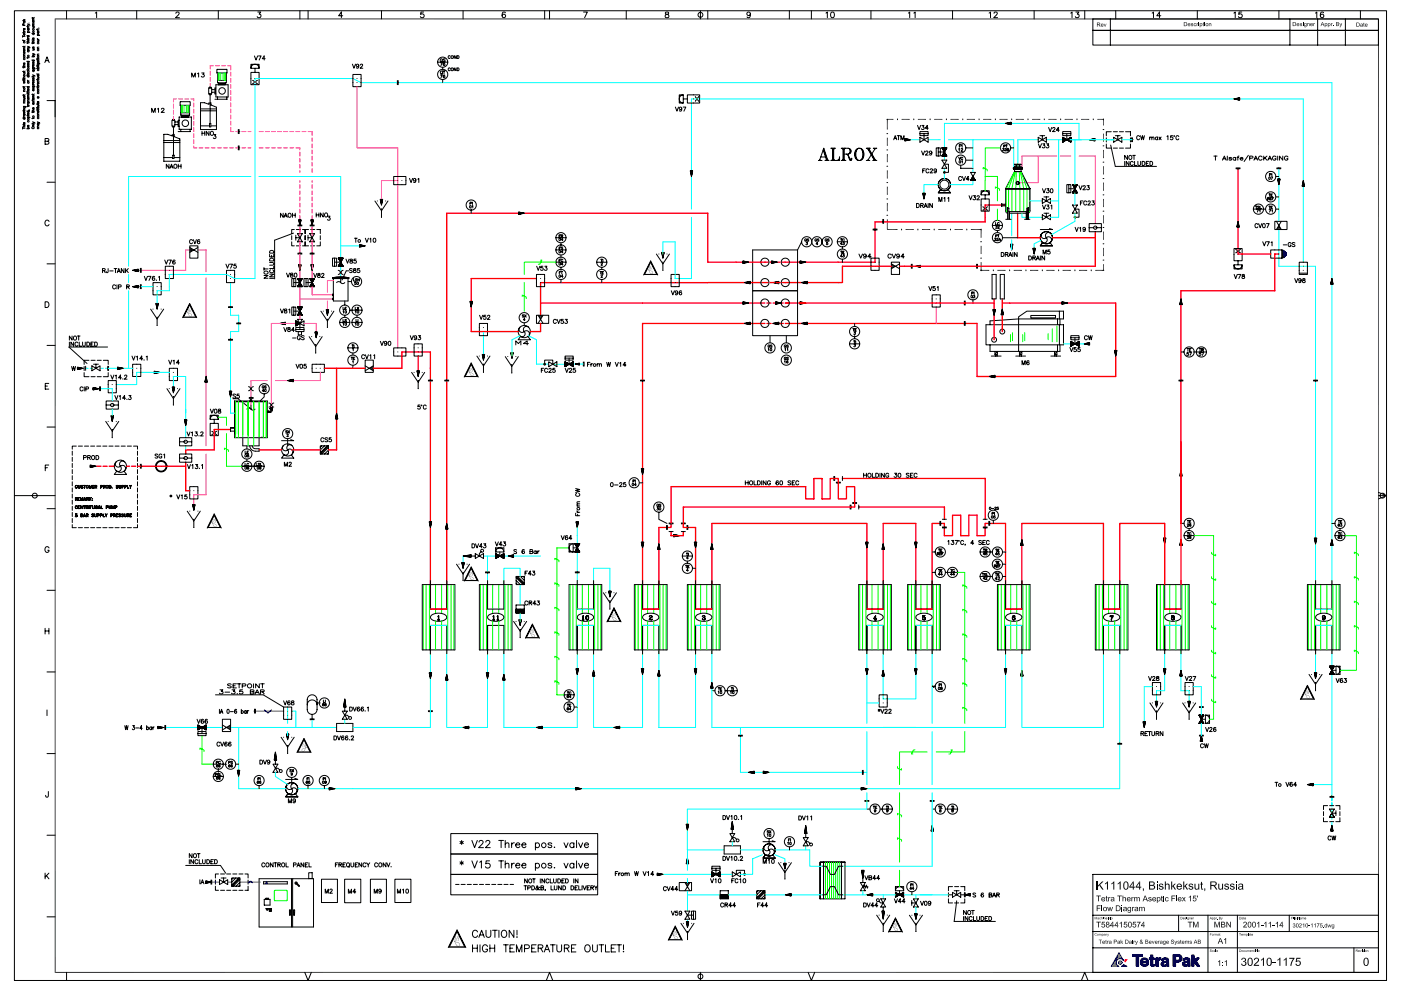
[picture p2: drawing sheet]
<svg xmlns="http://www.w3.org/2000/svg" width="420mm" height="297mm" viewBox="0 0 420 297" stroke-linecap="round" stroke-linejoin="round" font-family="sans-serif">
<g fill="none" stroke="#000" stroke-width=".3">
<path d="M4.3 3.2h411.5v290.7h-411.5zM6.8 12l.7 .2M6.8 10.7v.5M6.8 19.9h.7M6.8 10.9h.7M6.8 6.2h.7M7 9.2l.2 .2M7 9.7v.2M7 12v.3M7 13.9v.2M7 16.6h.5M7 14.7h.5"/>
<path d="M7 9.4h.5M7 8.6h.5M7 6.5h.5M7 5.8l.4 .4M7.1 17.5a.23 .23 0 0 0 0 .3 .23 .23 0 0 0 .3 0 .23 .23 0 0 0 0-.3M7.1 15.6v.3l.4-.3-.1 .3M7.1 8.6a.23 .23 0 0 0 0 .3 .23 .23 0 0 0 .3 0 .23 .23 0 0 0 0-.3M7.1 6.5a.23 .23 0 0 0 0 .3 .23 .23 0 0 0 .3 0 .23 .23 0 0 0 0-.3M7.2 7.6l-.1-.4h-.3v.4h.7M7.4 18.8a.23 .23 0 0 1 .1 .4 .23 .23 0 0 1-.4 0 .23 .23 0 0 1 .1-.4v.5M7.4 14.9a.23 .23 0 0 1 .1 .4 .23 .23 0 0 1-.4 0 .23 .23 0 0 1 .1-.4v.5M7.4 10.1a.23 .23 0 0 1 .1 .4 .23 .23 0 0 1-.4 0 .23 .23 0 0 1 .1-.4v.4"/>
<path d="M7.5 19.5h-.4l.1 .4M7.5 16.2h-.4l.1 .4M7.5 14.3h-.4l.1 .4M7.5 13.8l-.7 .2M7.5 9.6l-.7 .2M7.5 5.8l-.3 .2M8 11.9h.1M8 18.4h.7M8 12.5h.7M8 10.7h.7M8.3 13.9l.4 .2-.4 .2M8.3 11.3l.2 .3"/>
<path d="M8.3 8.1l.2 .3M8.3 7.2l.4 .2-.4 .2M8.3 7.8v.2M8.3 12.7v.3M8.3 17.2v.2M8.3 15.2h.4M8.3 14.9h.4M8.3 11.6h.4M8.3 9.7h.7M8.3 8.7h.4M8.3 8.4h.4M8.3 11.9h.4"/>
<path d="M8.4 19.6l-.1 .4 .3-.4v.4M8.4 18.4a.23 .23 0 0 0-.1 .3 .23 .23 0 0 0 .4 0 .23 .23 0 0 0-.1-.3M8.4 15.2a.23 .23 0 0 0-.1 .3 .23 .23 0 0 0 .4 0 .23 .23 0 0 0-.1-.3M8.4 10.7a.23 .23 0 0 0-.1 .4 .23 .23 0 0 0 .4 0 .23 .23 0 0 0-.1-.4M8.4 9.7a.23 .23 0 0 1-.1-.3 .23 .23 0 0 1 .4 0 .23 .23 0 0 1-.1 .3M8.4 8.7a.23 .23 0 0 0-.1 .3 .23 .23 0 0 0 .4 0 .23 .23 0 0 0-.1-.3M8.6 19a.23 .23 0 0 1 .1 .4 .23 .23 0 0 1-.3 0 .23 .23 0 0 1 .1-.4v.4M8.7 6.9h.1M8.7 17.2l-.7 .1M8.7 14.5h-.4l.1 .4M8.7 14.1l.3 .2M8.7 12.7l-.7 .2"/>
<path d="M8.7 12.1l-.4 .1 .1 .3M8.7 7.7l-.7 .2M8.7 7.4l.3 .2M9.6 12h.1M9.5 18h.8M9.5 17h.8M9.5 12.6h.8M9.5 10h.8M9.8 19.8l.2 .3M9.8 16l.5 .2-.5 .2M9.8 14.7h.5M9.8 5.2v.3"/>
<path d="M9.8 12.9v.2M9.8 8h.5M9.8 7.8h.5M9.8 6.1h.5M9.8 12h.5M9.9 18a.23 .23 0 0 0-.1 .4 .23 .23 0 0 0 .4 0 .23 .23 0 0 0 0-.4M9.9 17a.23 .23 0 0 1-.1-.3 .23 .23 0 0 1 .4 0 .23 .23 0 0 1 0 .3M9.9 14l-.1 .4 .4-.4v.4M9.9 11.4l-.1 .3 .4-.3v.3M9.9 10a.23 .23 0 0 0 0 .3 .23 .23 0 0 0 .3 0 .23 .23 0 0 0 0-.3M9.9 8.7a.23 .23 0 0 0-.1 .3 .23 .23 0 0 0 .4 0 .23 .23 0 0 0 0-.3M10.1 14.7l.1 .3-.4 .1"/>
<path d="M10.1 8l.1 .4h-.4M10.2 19.3a.23 .23 0 0 1 .1 .3 .23 .23 0 0 1-.4 0 .23 .23 0 0 1 .1-.3v.4M10.2 18.7a.23 .23 0 0 1 .1 .3 .23 .23 0 0 1-.4 0 .23 .23 0 0 1 .1-.3v.4M10.2 6.3a.23 .23 0 0 1 .1 .4 .23 .23 0 0 1-.4 0 .23 .23 0 0 1 .1-.4v.4M10.3 16.2l.2 .3M10.3 12.9l-.8 .1M10.3 12.3h-.5l.1 .3M10.3 7.4h-.5l.1 .4M10.3 7h-.5l.1 .4M10.3 5.7h-.5l.1 .4M10.3 5.2l-.8 .2M11 19.6h.1"/>
<path d="M10.9 19.8h.8M11 17.6h.1M11.2 18.9h.7v.3M11.2 11.5l.2 .3M11.2 9l.2 .3M11.2 16.6h.5M11.2 8.6v.3M11.2 17.8v.2M11.2 18.2h.5M11.2 14.5h.5M11.2 12.1h.5M11.2 11.8h.5"/>
<path d="M11.2 10.6h.7M11.2 9.6h.5M11.2 9.3h.5M11.2 19.5h.5M11.2 17.5h.5M11.3 18.9a.23 .23 0 0 0 0 .3 .23 .23 0 0 0 .3 0 .23 .23 0 0 0 0-.3M11.3 18.2a.23 .23 0 0 0 0 .4 .23 .23 0 0 0 .3 0 .23 .23 0 0 0 0-.4M11.3 10.6a.23 .23 0 0 1 0-.3 .23 .23 0 0 1 .3 0 .23 .23 0 0 1 0 .3M11.3 9.6a.23 .23 0 0 0 0 .3 .23 .23 0 0 0 .3 0 .23 .23 0 0 0 0-.3M11.5 12.1l.1 .3-.4 .1M11.6 8.4h.1M11.7 17.7l-.8 .2"/>
<path d="M11.7 16.2h-.5l.1 .4M11.7 14.1l-.5 .1 .1 .3M11.7 8.6l-.8 .2M13.4 18.8l.7-1.8 .7 1.8M13.7 18.2h.8M16.4 5.7h397.1M16.5 5.6v286M20 3.2v2.5M28.6 3.9l.4-.3v1.7M41 3.2v2.5M52.7 4l.4-.4 .5 .1 .1 .2-.2 .6-.8 .8h1.1M65.5 3.2v2.5"/>
<path d="M77.3 3.6h.9l-.5 .6a.57 .57 0 0 1 .4 1 .57 .57 0 0 1-1-.2M89.9 3.2v2.5M92.4 3.2v2.5M102.8 4.7h-1.2l.8-1.1v1.7M114.4 3.2v2.5M127 3.6h-.8v.7a.61 .61 0 0 1 .9 0 .61 .61 0 0 1-.2 .9 .61 .61 0 0 1-.8-.2M138.9 3.2v2.5M151.6 3.8l-.1-.1a.84 .84 0 0 0-1 .6 .84 .84 0 0 0 .6 1 .53 .53 0 0 0 .5-.5 .53 .53 0 0 0-.5-.6 .53 .53 0 0 0-.5 .5M163.3 3.2v2.5M164.8 3.2v2.5M175 3.6h1.1l-.8 1.7M187.8 3.2v2.5"/>
<path d="M199.6 3.7v.5l.8 .2 .2 .3a.55 .55 0 0 1-.6 .6 .55 .55 0 0 1-.5-.7l1-.6-.1-.3zM210.1 3.2v2.5M212.3 3.2v2.5M225 4.2a.53 .53 0 0 1-.7 .4 .53 .53 0 0 1-.2-.9 .53 .53 0 0 1 .9 .1v.4a.78 .78 0 0 1-.6 1.1l-.4-.2M236.7 3.2v2.5M243.3 3.2v2.5M247.7 3.9l.4-.3v1.7M249.3 3.7a.84 .84 0 0 1 1 .6 .84 .84 0 0 1-.6 1l-.5-.3-.1-.7zM261.2 3.2v2.5M272.4 3.9l.4-.3v1.7M274 3.9l.4-.3v1.7M285.7 3.2v2.5"/>
<path d="M296.6 3.9l.5-.3v1.7M298.1 4l.3-.4 .5 .1 .2 .2-1.1 1.4h1.2M310.1 3.2v2.5M321.1 3.9l.4-.3v1.7M322.6 3.6h1l-.5 .6a.57 .57 0 0 1 .4 1 .57 .57 0 0 1-1-.2M325.3 3.2v2.5M334.6 3.2v2.5M345.5 3.9l.4-.3v1.7M348.1 4.7h-1.2l.8-1.1v1.7M359.1 3.2v2.5M370 3.9l.4-.3v1.7M372.4 3.6h-.8l-.1 .7a.61 .61 0 0 1 .9 0 .61 .61 0 0 1-.1 .9 .61 .61 0 0 1-.9-.2"/>
<path d="M383.5 3.2v2.5M394.5 3.9l.4-.3v1.7M396.9 3.8v-.1a.84 .84 0 0 0-1 .6 .84 .84 0 0 0 .6 1 .53 .53 0 0 0 .5-.5 .53 .53 0 0 0-.5-.6 .53 .53 0 0 0-.5 .5M408 3.2v2.5M413.4 5.6v286M6.8 37.4h.1M6.8 33.2h.1M6.8 24.2h.1M6.8 38.4h.7M6.8 38.2v.5M6.8 38h.7M6.8 35.4h.7"/>
<path d="M6.8 23.5h.7M7 34.8l.2 .3M7 33.5l.5 .1-.5 .1 .5 .2-.5 .1M7 31.9h.7v.3M7 24.4l.5 .1-.5 .2 .5 .1-.5 .2M7 35.1h.5M7 34.3h.5M7 32.9h.5M7 30.9h.5M7 29.4h.5M7 20.1v.3M7 21.3v.2"/>
<path d="M7 23.7v.2M7 25.9v.2M7 28.4v.2M7 27.4h.5M7 21.7h.5M7.1 37.4h.4M7.1 33.2h.4M7.1 24.2h.4M7.1 36.7v.4l.3-.4v.4M7.1 35.4a.23 .23 0 0 0 0 .3 .23 .23 0 0 0 .3 0 .23 .23 0 0 0 0-.3M7.1 34.3a.23 .23 0 0 0 0 .3 .23 .23 0 0 0 .3 0 .23 .23 0 0 0 0-.3M7.1 31.9a.23 .23 0 0 0 0 .3 .23 .23 0 0 0 .3 0 .23 .23 0 0 0 0-.3"/>
<path d="M7.1 28.8v.4l.4-.4-.1 .4M7.4 29.4l.1 .4h-.5M7.4 21.7l.1 .4h-.5M7.5 37.6l-.4 .1 .1 .3M7.5 32.5l-.4 .1 .1 .3M7.5 30.5h-.4l.1 .4M7.5 30.1h-.4l.1 .4M7.5 28.3l-.7 .2M7.5 27l-.4 .1 .1 .3M7.5 25.9l-.7 .1M7.5 23.7l-.7 .1M7.5 23.1h-.4l.1 .4"/>
<path d="M7.5 21.3l-.7 .1M7.5 20.1l-.7 .2M8 34.6h.1M8 28.1h.1M8 22.5h.1M8 38.6h.7M8 33.3h.7M8 26h.7M8 22.7h.7M8 20.9h.7M8.3 31.2l.2 .3M8.3 24l.2 .3"/>
<path d="M8.3 35.3h.7M8.3 27.2v.3M8.3 27.7v.2M8.3 31.8v.2M8.3 31.5h.4M8.3 30.7h.4M8.3 30.4h.4M8.3 29.2h.4M8.3 24.3h.4M8.3 34.6h.4M8.3 28.1h.4M8.3 22.4h.4"/>
<path d="M8.4 38.6a.23 .23 0 0 1-.1-.4 .23 .23 0 0 1 .4 0 .23 .23 0 0 1-.1 .4M8.4 36.2a.23 .23 0 0 0-.1 .3 .23 .23 0 0 0 .4 0 .23 .23 0 0 0-.1-.3M8.4 35.3a.23 .23 0 0 1-.1-.4 .23 .23 0 0 1 .4 0 .23 .23 0 0 1-.1 .4M8.4 33.3a.23 .23 0 0 0-.1 .3 .23 .23 0 0 0 .4 0 .23 .23 0 0 0-.1-.3M8.4 30.7a.23 .23 0 0 0-.1 .3 .23 .23 0 0 0 .4 0 .23 .23 0 0 0-.1-.3M8.4 29.4l-.1 .3 .3-.3v.4M8.4 26a.23 .23 0 0 0-.1 .3 .23 .23 0 0 0 .4 0 .23 .23 0 0 0-.1-.3M8.4 22.7a.23 .23 0 0 0-.1 .4 .23 .23 0 0 0 .4 0 .23 .23 0 0 0-.1-.4M8.4 21.8l-.1 .4 .3-.4v.4M8.4 21.2a.23 .23 0 0 0-.1 .3 .23 .23 0 0 0 .4 0 .23 .23 0 0 0-.1-.3M8.6 37.5a.23 .23 0 0 1 .1 .4 .23 .23 0 0 1-.3 0 .23 .23 0 0 1 .1-.4v.5M8.6 33.9a.23 .23 0 0 1 .1 .4 .23 .23 0 0 1-.3 0 .23 .23 0 0 1 .1-.4v.5"/>
<path d="M8.6 26.6a.23 .23 0 0 1 .1 .3 .23 .23 0 0 1-.3 0 .23 .23 0 0 1 .1-.3v.4M8.7 33h.2M8.7 31.7l-.7 .2M8.7 30l-.4 .1 .1 .3M8.7 28.8h-.4l.1 .4M8.7 28.4h-.4l.1 .4M8.7 27.6l-.7 .2M8.7 27.2l-.7 .2M9.5 33.3h.8M9.5 37.1h.8M9.5 23h.8M9.8 36.5l.5 .2-.5 .2"/>
<path d="M9.8 25l.2 .3M9.8 22.4l.5 .2-.5 .2M9.8 20.4h.6l.1 .3M9.8 26h.7M9.8 37.8h.5M9.8 28.2v.2M9.8 29.9v.2M9.8 33.6v.2M9.8 35.4v.2M9.8 30.3l.5 .4M9.8 29h.5M9.8 26.2l.5 .4"/>
<path d="M9.8 25.3h.5M9.8 21.1h.5M9.8 20.1h.5M9.9 26a.23 .23 0 0 1 0-.4 .23 .23 0 0 1 .3 0 .23 .23 0 0 1 0 .4M9.9 23.9l-.1 .3 .4-.3v.3M9.9 23.3l-.1 .3 .4-.3v.4M9.9 21.1a.23 .23 0 0 0-.1 .3 .23 .23 0 0 0 .4 0 .23 .23 0 0 0 0-.3M9.9 20.4a.23 .23 0 0 0-.1 .4 .23 .23 0 0 0 .4 0 .23 .23 0 0 0 0-.4M10.2 32.3a.23 .23 0 0 1 0 .3 .23 .23 0 0 1-.3 0 .23 .23 0 0 1-.1-.3l.2 .4M10.2 30.9a.23 .23 0 0 1 .1 .3 .23 .23 0 0 1-.4 0 .23 .23 0 0 1 .1-.3v.4M10.2 29.3a.23 .23 0 0 1 0 .3 .23 .23 0 0 1-.3 0 .23 .23 0 0 1-.1-.3l.2 .4M10.2 26.8a.23 .23 0 0 1 .1 .4 .23 .23 0 0 1-.4 0 .23 .23 0 0 1 .1-.4v.4"/>
<path d="M10.2 24.5a.23 .23 0 0 1 .1 .3 .23 .23 0 0 1-.4 0 .23 .23 0 0 1 .1-.3v.4M10.3 37.4h-.5l.1 .4M10.3 36.7l.2 .2M10.3 35.3l-.8 .2M10.3 33.5l-.8 .2M10.3 32.9l-.5 .1 .1 .3M10.3 29.9l-.8 .1M10.3 28.6h-.5l.1 .4M10.3 28.1l-.8 .2M10.3 22.6l.2 .2M10.3 30.3l-.5 .4M10.3 26.2l-.5 .4"/>
<path d="M11 32.6h.1M10.9 22.2h.8M10.9 20.5h.8M11.2 36.5l.5 .2-.5 .2M11.2 25.4l.2 .3M11.2 34.3h.5M11.2 31.5h.5M11.2 22.4h.5M11.2 37.1h.5M11.2 38.6h.5M11.2 23.8v.2M11.2 25.9v.2"/>
<path d="M11.2 31.1v.2M11.2 32.1v.3M11.2 32.8v.3M11.2 29.1h.5M11.2 26.8h.5M11.2 25.7h.5M11.2 24.8h.5M11.2 23.1h.5M11.2 32.6h.5M11.3 37.1a.23 .23 0 0 0 0 .4 .23 .23 0 0 0 .3 0 .23 .23 0 0 0 0-.4M11.3 35.2a.23 .23 0 0 0 0 .3 .23 .23 0 0 0 .3 0 .23 .23 0 0 0 0-.3M11.3 33.3l-.1 .3 .4-.3v.3"/>
<path d="M11.3 29.1a.23 .23 0 0 0 0 .3 .23 .23 0 0 0 .3 0 .23 .23 0 0 0 0-.3M11.3 27.7a.23 .23 0 0 0 0 .3 .23 .23 0 0 0 .3 0 .23 .23 0 0 0 0-.3M11.3 24.8a.23 .23 0 0 0 0 .4 .23 .23 0 0 0 .3 0 .23 .23 0 0 0 0-.4M11.3 24.2a.23 .23 0 0 0 0 .3 .23 .23 0 0 0 .3 0 .23 .23 0 0 0 0-.3M11.3 22.4a.23 .23 0 0 0 0 .4 .23 .23 0 0 0 .3 0 .23 .23 0 0 0 0-.4M11.3 20.5a.23 .23 0 0 1 0-.4 .23 .23 0 0 1 .3 0 .23 .23 0 0 1 0 .4M11.5 31.5l.1 .4h-.4M11.5 23.1l.1 .4h-.4M11.6 30.4a.23 .23 0 0 1 .1 .4 .23 .23 0 0 1-.4 0 .23 .23 0 0 1 .1-.4v.4M11.7 38.2h-.5l.1 .4M11.7 37.8h-.5l.1 .4M11.7 36.7l.2 .3"/>
<path d="M11.7 33.9h-.5l.1 .4M11.7 32.8l-.8 .2M11.7 32.1l-.8 .2M11.7 31l-.8 .2M11.7 26.4h-.5l.1 .4M11.7 25.9l-.8 .2M11.7 23.7l-.8 .2M14.1 30.1h2.4v4.9M13.5 42.3h1l.1-.6-1.1-.2v1.7l1.1-.1 .1-.4-.4-.4M14.1 54.6h2.4M14.1 79.1h2.4M14.7 66.4a.63 .63 0 0 0-.7-.4 .63 .63 0 0 0-.5 .6v.4a.63 .63 0 0 0 .5 .7 .63 .63 0 0 0 .7-.4"/>
<path d="M13.5 90.5h.6a.92 .92 0 0 1 .6 .8 .92 .92 0 0 1-.6 .9h-.6zM13.6 115.7h.6M14.1 103.5h2.4M14.6 114.9h-1v1.7h1M14.1 128h2.4M14.6 139.4h-1v1.7M4.3 148.6h12.2M13.6 140.2h.6M14.1 152.5h2.4M413.4 147.6l2.4 1-2.4 .9M413.4 148.6h2.4M14.1 176.9h2.4"/>
<path d="M14.7 164.3a.63 .63 0 0 0-.7-.4 .63 .63 0 0 0-.5 .6v.4a.62 .62 0 0 0 .6 .7 .62 .62 0 0 0 .6-.7h-.4M13.5 188.3v1.7M13.5 189.1h1.2M14.7 188.3v1.7M14.1 201.4h2.4M14.1 212.8v1.7M14.1 225.9h2.4M14.5 237.2l-.1 1.6-.6 .1-.1-.5M14.1 250.3h2.4M13.5 261.7v1.7M13.9 262.5l.8 .9M14.1 274.8h2.4"/>
<path d="M14.7 261.7l-1.2 1.2M327.7 274.3h85.7M327.7 279.2h85.7M413.4 262.1h-85.7v29.4M16.4 291.5h397.1M20 291.5v2.4M91.4 291.5l1 2.4 1-2.4M163.8 293.9l1-2.4 1 2.4M210.1 291.5v2.4M242.4 291.5l.9 2.4 1-2.4M324.3 293.9l1-2.4 1 2.4M327.7 284.1h85.7"/>
<circle cx="7.3" cy="12.7" r=".24"/>
<circle cx="7.3" cy="17" r=".24"/>
<circle cx="8.5" cy="16.8" r=".25"/>
<circle cx="10" cy="9.5" r=".24"/>
<circle cx="11.4" cy="17" r=".24"/>
<circle cx="11.4" cy="15" r=".24"/>
<circle cx="11.4" cy="12.9" r=".25"/>
<circle cx="210.1" cy="4.5" r=".73"/>
<circle cx="7.3" cy="22.6" r=".24"/>
<circle cx="7.3" cy="26.6" r=".24"/>
<circle cx="8.5" cy="35.7" r=".24"/>
<circle cx="8.5" cy="24.8" r=".24"/>
<circle cx="8.5" cy="20.5" r=".24"/>
<circle cx="9.9" cy="38.3" r=".34"/>
<circle cx="10" cy="34.9" r=".24"/>
<circle cx="11.4" cy="21" r=".24"/>
<circle cx="11.4" cy="27.2" r=".24"/>
<circle cx="11.4" cy="34.7" r=".24"/>
<circle cx="10.4" cy="148.6" r=".73"/>
<circle cx="414.6" cy="148.6" r=".73"/>
<circle cx="210.1" cy="292.7" r=".73"/>
</g>
<g fill="#000">
<path d="M329 274.8l-.1 .8zM329.3 275.5h.2zM332.5 274.8l.4 .8zM331.2 280.4h.2z"/>
<path d="M328.3 274.8l.1 .8z" fill-rule="evenodd"/>
<path d="M328.4 274.8l.2 .8z" fill-rule="evenodd"/>
<path d="M328.4 279.8h.4l-.4 .1 .2 .5-.3-.1z" fill-rule="evenodd"/>
<path d="M328.6 279.8l.3 .1z" fill-rule="evenodd"/>
<path d="M328.9 274.8l-.3 .8z" fill-rule="evenodd"/>
<path d="M329 280h.2v.4h-.1z" fill-rule="evenodd"/>
<path d="M329.2 275.1h.2z" fill-rule="evenodd"/>
<path d="M329.1 275.3h.4l-.3 .1 .3 .1-.3 .1z" fill-rule="evenodd"/>
<path d="M329.1 280h.4l-.1 .4h-.3l.3-.2z" fill-rule="evenodd"/>
<path d="M329.2 275l.3 .1 .1 .5-.4-.3 .3-.2z" fill-rule="evenodd"/>
<path d="M329.6 279.9l.2 .1-.1 .4z" fill-rule="evenodd"/>
<path d="M329.7 279.9l.3 .1z" fill-rule="evenodd"/>
<path d="M329.8 275.1h.3l-.3 .1 .1 .3h-.2z" fill-rule="evenodd"/>
<path d="M329.9 280h.2l-.1 .4z" fill-rule="evenodd"/>
<path d="M329.8 275.5l.4-.1z" fill-rule="evenodd"/>
<path d="M329.9 275.1l.2 .1z" fill-rule="evenodd"/>
<path d="M330.1 279.9h.2v.5z" fill-rule="evenodd"/>
<path d="M330.2 274.8l.3 .3-.2 .5z" fill-rule="evenodd"/>
<path d="M330.3 275.1h.3l.1 .5-.1-.4z" fill-rule="evenodd"/>
<path d="M330.5 279.9l.2 .5-.2 .3z" fill-rule="evenodd"/>
<path d="M330.6 279.9l.3 .2-.2 .4-.2-.1 .3-.1v-.2z" fill-rule="evenodd"/>
<path d="M331 280h.2z" fill-rule="evenodd"/>
<path d="M331 275l.2 .1-.1 .5z" fill-rule="evenodd"/>
<path d="M331.1 279.9l.3 .1 .1 .4-.4-.2 .2-.2z" fill-rule="evenodd"/>
<path d="M331.2 275.1h.2l.1 .5-.1-.5z" fill-rule="evenodd"/>
<path d="M331.6 275.1l.5 .2-.5 .2z" fill-rule="evenodd"/>
<path d="M331.6 279.9l.1 .1v.4z" fill-rule="evenodd"/>
<path d="M331.7 275l.4 .2h-.4h.3z" fill-rule="evenodd"/>
<path d="M331.7 280h.3v.4l-.1-.4z" fill-rule="evenodd"/>
<path d="M331.7 275.5l.4-.1z" fill-rule="evenodd"/>
<path d="M332.1 279.9l.2 .5z" fill-rule="evenodd"/>
<path d="M332.5 274.8v.8z" fill-rule="evenodd"/>
<path d="M332.5 279.9l-.3 .7z" fill-rule="evenodd"/>
<path d="M332.9 274.8l.1 .8z" fill-rule="evenodd"/>
<path d="M333.2 275.1h.2v.4l-.3-.1z" fill-rule="evenodd"/>
<path d="M333.2 275.1h.4l-.1 .4h-.3l.3-.2z" fill-rule="evenodd"/>
<path d="M328.4 280.4l.5-.2-.2 .2z" fill-rule="evenodd"/>
<path d="M331 280.2h.4l-.3 .1 .3 .1h-.3z" fill-rule="evenodd"/>
<path d="M332.1 280.6h.2z" fill-rule="evenodd"/>
<path d="M406.6 284.6l.5 .1h-.4v.2h.4l-.4 .1v.3z" fill-rule="evenodd"/>
<path d="M406.8 285l.4 .3z" fill-rule="evenodd"/>
<path d="M406.9 284.7l.3 .2h-.5h.4z" fill-rule="evenodd"/>
<path d="M407.3 284.9l.5 .2-.4 .2z" fill-rule="evenodd"/>
<path d="M407.4 284.9l.2-.1 .2 .2z" fill-rule="evenodd"/>
<path d="M407.4 285.3l.4-.1z" fill-rule="evenodd"/>
<path d="M407.9 284.8l.2 .5z" fill-rule="evenodd"/>
<path d="M408.2 284.8l-.1 .5z" fill-rule="evenodd"/>
<path d="M408.7 284.9l.4 .2-.1 .2h-.3l.3-.1z" fill-rule="evenodd"/>
<path d="M408.6 285.2l.3 .1z" fill-rule="evenodd"/>
<path d="M408.7 284.9l.3 .1z" fill-rule="evenodd"/>
<path d="M409.4 284.9h.2v.4h-.2z" fill-rule="evenodd"/>
<path d="M409.4 284.8l.4 .1-.1 .4h-.3l.4-.2z" fill-rule="evenodd"/>
<path d="M409.9 284.8l.2 .1-.1 .4z" fill-rule="evenodd"/>
<path d="M410 284.8h.3l.1 .5-.1-.4z" fill-rule="evenodd"/>
</g>
<path d="M330.8 275l.1 .6zM408.4 284.8l.1 .5zM409.2 284.8l.1 .5z" fill="#000"/>
<path d="M335.6 288.1l.5-.1 .5 .5a.59 .59 0 0 1-.7 .6 .59 .59 0 0 1-.3-1zM335.6 285.6l1.3 2.2M336.4 289.6l.6-.5 .9 .5zM336.4 289.6h1.5M336.8 287.7h.1M336.8 287.8a1.18 1.18 0 0 0-1.8 0 1.18 1.18 0 0 0 .5 1.8" fill="none" stroke="#00f" stroke-width=".3"/>
<path d="M336.4 289.6h1.5z" fill="#00f"/>
<path d="M333.2 289.6h2.3" fill="none" stroke="#00f" stroke-width=".3"/>
<g fill="#00f">
<path d="M336.4 289.6h1.5z"/>
<path d="M336.4 289.6l1.3-.1z"/>
</g>
<path d="M333.2 289.6h2.3" fill="none" stroke="#00f" stroke-width=".3"/>
<g fill="#00f">
<path d="M336.6 289.5h1.1z"/>
<path d="M336.6 289.5l.9-.1z"/>
<path d="M336.8 289.3l.7 .1z"/>
</g>
<path d="M333.2 289.5h2.1" fill="none" stroke="#00f" stroke-width=".3"/>
<g fill="#00f">
<path d="M336.8 289.3l.7 .1z"/>
<path d="M333.2 289.6l1.7-.5 .2 .2z"/>
<path d="M337 289.1l.3 .2h-.5z"/>
<path d="M335.7 289h.4z"/>
<path d="M335.7 289h.5z"/>
<path d="M335.6 289h.6z"/>
<path d="M335.6 288.9l.6 .1z"/>
<path d="M335.6 288.9l.8-.1z"/>
<path d="M333.2 289.6l1.6-.8 .1 .3z"/>
<path d="M335.4 288.7l1 .1z"/>
<path d="M335.4 288.7l1.2-.2-.2 .3z"/>
<path d="M335.4 288.5h1.2l-1.2 .2z"/>
<path d="M333.2 289.6l1.6-1.1v.3z"/>
<path d="M335.4 288.3l1.2 .2h-1.2z"/>
<path d="M335.4 288.3h1l.2 .2z"/>
<path d="M333.2 289.6l1.6-1.3v.2z"/>
<path d="M335.5 288.2l.9 .1z"/>
<path d="M335.6 288.1l.8 .1z"/>
<path d="M333.2 289.6l1.6-1.5z"/>
<path d="M335.6 288.1h.6z"/>
<path d="M335.7 288l.5 .1z"/>
<path d="M335.7 288h.4z"/>
<path d="M335 287.9l-1.8 1.7z"/>
<path d="M335.1 287.7l-1.9 1.9z"/>
<path d="M336.7 287.6l.1 .1z"/>
<path d="M335.6 285.6l.4 1.7-.3 .1z"/>
<path d="M335.6 285.6l.1 1.8-.2 .1z"/>
<path d="M335.6 285.6l-.1 1.9h-.2z"/>
<path d="M335.6 285.6l-.5 2.1z"/>
<path d="M335.6 285.6l-.5 2.1-1.9 1.9z"/>
<path d="M335.6 285.6l.6 1.8-.2-.1z"/>
<path d="M335.6 285.6l.8 1.9-.2-.1z"/>
<path d="M335.6 285.6l1.1 2z"/>
<path d="M335.6 285.6l1.2 2.1z"/>
</g>
<path d="M335.6 285.6l-2.4 4h2.3" fill="none" stroke="#00f" stroke-width=".3"/>
<g fill="#f00">
<path d="M337 288l1.3-.5-.8 1z"/>
<path d="M337.4 287.5h.9l-1.3 .5z"/>
</g>
<g fill="none" stroke="#00f" stroke-width=".3">
<path d="M384.7 75.4h.7M384.7 75.4h.6M384.7 75.3h.6M384.7 77.1h.4M384.7 76.9h.6M384.7 76.4h1M384.7 76.1h1M384.7 76h1M384.7 75.7h1M384.7 76.8h.8M384.7 76.5h1M384.7 76.3h1"/>
<path d="M384.7 76.2h1M384.7 75.8l1 .1M384.7 75.8h1M384.7 75.7h.9M384.7 75.6h.9M384.7 75.5h.8M384.7 75.2h.4M385.3 77h-.6M385.4 76.8l-.7 .1M385.6 76.7h-.9M385.6 76.6h-.9M76.5 213.2h8.5"/>
<path d="M79.3 212.7l1.1 1.1 1-1.1M63.4 264.4h2.4M68.3 264.4h1.2M71.9 264.4h6.2M74.7 264.6l.5-.5 .5 .5M79.7 264.8h.2M80 264.6h.1M79.9 264.4l.2 .2-.3 .1 .1 .1M80 264.8h.1M80.2 264.8h-.2h.2M339.7 286.1h2.9v.6h-1.1v2.9h-.7v-2.9h-1.1zM339.7 286.6v-.4v.4l.1-.4 .1 .4 .1-.4v.4l.1-.4 .1 .4v-.4l.1 .4 .1-.4 .1 .4v-.4l.1 .4 .2-.4v3.3v-3.3l.1 3.3 .1-3.3 .1 3.3v-3.3l.1 3.3 .1-3.3 .1 3.3v-3.3l.1 .4 .1-.4v.4l.1-.4 .1 .4 .1-.4v.4l.1-.4 .1 .4 .1-.4v.4l.1-.4 .2 .4v-.4v.4"/>
<path d="M342.5 287.3a1.25 1.25 0 0 1 1.4 0 1.25 1.25 0 0 1 .5 1.3h-1.7l.4 .6 1.3-.3a1.3 1.3 0 0 1-2 .5 1.3 1.3 0 0 1 .1-2.1zM342.6 287.3v2.2l-.1-2.2v2l-.1-1.8-.1 1.7-.1-1.6v1.4l-.1-1.1-.1 .7M342.7 288.8l.1 .7v-.5M342.7 287.3v.6M342.7 288.2v.3M342.8 287.8l.6-.2 .4 .2 .1 .3h-1.2zM342.8 288.2v.3M342.8 287.6v-.4v.5M342.8 289v.5l.1-.4M342.9 287.2v.4zM342.9 288.2v.3M343 289.2v.4v-.4l.2 .4v-.4"/>
<path d="M343 287.2v.3zM343 288.2v.3M343.2 287.5v-.3l.1 .3M343.2 288.2v.3M343.3 289.2v.4v-.4M343.3 288.2v.3M343.3 287.5v-.3l.1 .3M343.4 289.2v.4l.1-.4M343.4 288.2v.3M343.5 287.6v-.4l.1 .4M343.5 288.2v.3M343.6 288.2v.3"/>
<path d="M343.6 289.2v.4v-.4M343.6 287.6l.1-.3v.4M343.7 288.2v.3M343.8 289v.5l-.1-.3M343.8 287.3v.5M343.8 288.2v.3M343.9 289v.5v-.5M343.9 287.3v1.2M343.9 288.5v-1.1l.1 1.1M344 289v.4l.1-.4M344.1 288.5v-1v1M344.1 289v.2l.1-.2"/>
<path d="M344.2 288.5v-.8l.1 .8M344.3 289h.1M344.4 288v.5M344.7 287.5v-.3l.3 .3 .1-1.2v3l.1-3 .1 3.2 .1-3.2v3.2l.1-3.2 .1 3.2 .1-3.2v3.2M345.1 286.2h.6v.9h.5v.5h-.5v1.5h.5v.5h-.8l-.3-.4v-1.6h-.4v-.5h.4zM345.7 287.5v-.3l.1 .3M345.7 289.2v.3M345.8 289.2v.3l.1-.3M345.9 287.5v-.3v.3M345.9 289.2v.3l.1-.3M346 287.5v-.3l.1 .3M346.1 289.2v.3"/>
<path d="M346.7 287.1h.7v.3l.8-.4v.6l-.5 .1-.3 .4v1.5h-.7zM348.1 287.6v-.5l-.1 .5-.1-.5v.5l-.2-.4-.1 .5v-.5l-.1 .7-.1-.5-.1 2.1v-2.3l-.1 2.3-.1-2.3v2.3l-.1-2.3-.1 2.3-.1-2.3v2.3l-.1-2.3v2.3M348.2 289.1l.1-.4v.5M348.4 287.9l.2-.4v.4M348.4 288.6v.7M348.4 287.6a1.1 1.1 0 0 1 1.1-.6 1.1 1.1 0 0 1 .9 .8l.2 1.8-.8-.1-1.1 .2a.75 .75 0 0 1-.5-.7 .75 .75 0 0 1 .5-.7l1.1-.2v-.4l-.6-.1-.2 .3h-.6zM348.5 288.4v1.1l-.1-1M348.6 288.4l.1 1.2v-1.2M348.7 287.9v-.6v.6M348.8 288.3v1.3l-.1-1.2M348.8 287.3v.6M348.9 289.2v.4l.1-.4"/>
<path d="M348.9 287.3v.6M348.9 288.3v.4M349 288.7l.9-.4-.1 .7-.3 .2h-.5zM349 288.3v.3M349 287.6v-.4v.5M349 289.2v.4l.1-.3M349.1 288.2v.3M349.2 287.5l-.1-.3v.4M349.2 289.3v.3l.1-.3M349.2 288.2v.3M349.3 287.5v-.4v.4M349.3 288.2v.2"/>
<path d="M349.4 289.2v.4l-.1-.3M349.4 287.5v-.4l.1 .4M349.4 288.2v.2M349.5 289.2v.4v-.4M349.5 288.1v.3M349.5 287.5l.1-.4v.5M349.6 288.1v.3M349.7 289.1l-.1 .4v-.3M349.7 287.6l.1-.4v.4M349.7 288.1v.3M349.8 288.1v.2M349.8 289.1v.3"/>
<path d="M349.8 287.2v1M349.8 288.6v.8M349.9 287.2v2.3l.1-2.2 .1 2.2v-2.2l.1 2.2 .1-2.1 .1 2.1v-1M351.8 286.1h1.7a1.16 1.16 0 0 1 1 1.1 1.16 1.16 0 0 1-1 1.2h-.9v1.2h-.8zM351.8 289.5v-3.3l.1 3.3 .1-3.3 .1 3.3v-3.3l.1 3.3 .1-3.3 .1 3.3 .1-3.3v3.3M352.6 286.7l1 .1 .2 .3-.2 .6-1 .1zM352.6 286.2v.4zM352.7 286.2v.4zM352.9 286.2v.4zM353 287.9v.4l-.1-.4v.4l-.2-.4-.1 .4M353 286.6v-.4l.1 .4M353.1 287.9v.4l.1-.4"/>
<path d="M353.2 286.6v-.4v.4M353.2 287.9v.4l.1-.4M353.3 286.6v-.4l.1 .4M353.4 287.9v.4l.1-.4M353.5 286.6v-.4v.5M353.5 287.8v.5l.1-.5M353.6 286.7v-.5l.1 .6M353.7 287.5v.7v-.6M353.7 286.2v.8M353.8 286.2v1.9l.1-1.8 .1 1.8v-1.6l.1 1.5 .1-1.5 .1 1.3v-1l.1 .7M354.6 289.1l.1-.5v.6M354.8 287.8l.1-.2v.2"/>
<path d="M354.8 288.6v.7M354.9 287.5a1.09 1.09 0 0 1 1-.5 1.09 1.09 0 0 1 .9 .8l.2 1.8h-2a.73 .73 0 0 1-.4-.7 .73 .73 0 0 1 .5-.6l1.1-.2 .1-.4-.7-.2-.2 .4h-.6zM354.9 288.4v1.1v-1M354.9 287.8l.1-.3v.3M355 288.4l.1 1.2v-1.2M355.1 287.8l.1-.5v.5M355.2 288.3v1.3v-1.2M355.2 287.3v.5M355.3 289.2v.4l.1-.4M355.3 287.3v.5M355.3 288.3v.3M355.4 288.6l.9-.3v.6l-.3 .3h-.6z"/>
<path d="M355.4 288.3v.3M355.5 287.6v-.4l-.1 .5M355.5 289.2v.4v-.3M355.5 288.3v.3M355.5 288.2v.3M355.6 287.5l-.1-.3v.3M355.6 289.3v.3l.1-.3M355.6 288.2v.3M355.7 287.5v-.4v.4M355.7 288.2v.2M355.8 289.2v.4l-.1-.3M355.8 287.5v-.4l.1 .4"/>
<path d="M355.8 288.2v.2M355.9 289.2v.4l.1-.4M355.9 288.1v.3M356 287.5v-.4v.4M356 288.1v.3M356.1 289.1l-.1 .4v-.3M356.1 287.5l.1-.3v.4M356.1 288.1v.3M356.2 288.1v.2M356.2 289.1v.3M356.3 287.2v1M356.3 288.6v.8"/>
<path d="M356.3 287.2v2.3l.1-2.2 .1 2.2 .1-2.2v2.2l.1-2.1 .1 2.1v-1M357.4 286.2h.7v1.9l.8-1h.8l-.9 1 1 1.5h-.8l-.6-1.1-.3 .3v.8h-.7zM358.7 287.3v1.8v-1.7l-.1 1.5-.1-1.3-.1 1v-.8l-.2 .8-.1-.6v.7l-.1-2.4-.1 3.2v-3.2l-.1 3.2-.1-3.2-.1 3.2v-3.2l-.1 3.2-.1-3.2v3.2M358.8 288.2l.1 1.1v-1M358.8 287.3v.6M359 287.8l-.1-.6v.7M359 288.4v1.1v-.9M359.1 287.6l-.1-.4v.5M359.1 288.7v.8l.1-.7M359.2 287.5v-.3v.4M359.2 288.9v.6l.1-.5M359.4 287.3l-.1-.1v.2"/>
<path d="M359.4 289.2v.3l.1-.3M359.5 287.2v.1M359.5 289.4l.1 .1"/>
</g>
<g fill="none" stroke="#000" stroke-width=".3">
<path d="M75.2 19.3h2.5v1.2h-2.5zM76.3 16.8l.5 1.2 .5-1.2M77.5 16.8h.8l-.6 1.2M79.5 17.6h-.8l.5-.8v1.2M105.7 19.2l.5 1.3 .4-1.3M107.6 19.6a.37 .37 0 0 1-.5 .3 .37 .37 0 0 1-.2-.6 .37 .37 0 0 1 .6 .1l-.1 1-.5-.1M108.1 19.5l.2-.3 .4 .1v.4l-.7 .8h.8M45.5 33.7v-1.2l.5 1.2 .5-1.2v1.2M47.2 32.7l.3-.2v1.2M48.4 32.8l.3-.3 .5 .2-.9 1h1M51.8 36.1v-.3h.5v.3M51.8 37.8v.3h.5v-.3"/>
<path d="M52 37.8v8.7M52.5 37.3v.5h-.9v-1.7h.9v1.2h.9M52.5 36.6h.9M53.7 36.1h-.3v1.7h.3M53.7 35.1h3.7v3.7h-3.7zM54 30.5h3v1.1h-3zM54.2 38.8v.6h-.8M54.2 31.6v2.9h.3v.3M54.2 39.4h2.8M54.2 33.8h2.7M54.5 34.8v.3M54.5 34.8h2.1"/>
<path d="M54.5 34.5h2.1M56.6 34.8v.3M56.9 31.6v2.9h-.3v.3M57 38.8l.1 .6M57.5 23.1v-1.2l.5 1.2 .6-1.2v1.2M59.2 22.1l.4-.2v1.2M60.1 37.7h2.5M60.1 33.2h2.7M60.1 32.6h2.7M60.5 21.9h.7l-.4 .4a.41 .41 0 0 1 .5 .5 .41 .41 0 0 1-.6 .3l-.3-.2M60.6 39.4v1.2M60.6 39.9h.8"/>
<path d="M61.4 39.4v1.2M62.7 39.4v1.2l-.8-1.2v1.2M62.7 30.8v.5l-1.4-.5h-1.2v8h4.8v-6.7l-1.6-.6v-.7M62.8 28.1v.3h.5v-.3M62.8 26.4v-.3h.5v.3M62.8 37h.4v1h-.4zM63 28.3v8.7M63.2 33.2h1.7M63.2 32.6h1.7M63.4 37.7h1.5M63.5 26.9v.8M63.5 27.7h1"/>
<path d="M64.5 26.9h-1v-.5h-.9v1.7h.9v-.4M64.7 25.4h3.7v3.7h-3.7zM64.7 26.4h-.2v1.7h.2M65 20.8h3.1v1.1h-3.1zM65.2 29.1v.6h-.7M65.2 29.7h2.8M65.2 24.1h2.7M65.2 21.9v2.9h.3M67.6 24.8h-2.1v.6h2.1v-.3h-2.1M67.9 21.9v2.9h-.3v.3M68 29.1l.2 .6M71.5 38.8v1.3z"/>
<path d="M71.7 38.8v1.3zM71.9 39.3v.2M75.2 21.7h2.5v3.7h-2.5zM75.2 20.5a1.23 1.23 0 0 1 1.3-1.2 1.23 1.23 0 0 1 1.2 1.2M75.2 23.4v.3M75.7 24.1a.49 .49 0 0 1 .5 .5 .49 .49 0 0 1-.5 .5M76.5 20.5v1.2zM76.5 21.6v.2M76.5 23.4v.3M76.5 25.3v.2M77.2 24.1a.49 .49 0 0 0-.5 .5 .49 .49 0 0 0 .5 .5M77.7 23.4v.3"/>
<path d="M105.8 22.3h2.5v3.7h-2.5zM105.8 23.4v.3M105.8 24.6v.3M107.1 22.2v.2M107.1 23.4v.3M107.1 24.6v.3M107.1 25.9v.2M108.3 23.4v.3M108.3 24.6v.3M119.2 24.2v1.2zM119.4 24.2v1.2zM119.6 24.6v.3"/>
<path d="M202.5 32.1l.5 1.2 .5-1.2M203.7 28.4h1.2v2.5h-1.2zM204.4 32.5a.37 .37 0 0 1-.5 .3 .37 .37 0 0 1-.1-.6 .37 .37 0 0 1 .6 .1l-.1 1-.5-.1M204.9 32.1h.8l-.6 1.2M204.9 29.7h1.2zM204.9 28.4a1.23 1.23 0 0 0-1.2 1.3 1.23 1.23 0 0 0 1.2 1.2M206.1 28.4h3.7v2.5h-3.7zM206.1 29.5v.3M208 28.3v.2M208 29.5v.3M208 30.8v.2M208.5 28.9a.49 .49 0 0 0 .5 .5 .49 .49 0 0 0 .5-.5"/>
<path d="M208.5 30.4a.49 .49 0 0 1 .5-.5 .49 .49 0 0 1 .5 .5M209.8 29.5v.3M266 35.8h.2M266.1 35.8v3M269.2 35.7v.2M270.4 35.8h2.4M274 35.7v.2M275.2 37.6l.4 1.2 .5-1.2M275.3 35.8h2.4M275.9 39.4h2.4v1.2h-2.4zM276.5 37.6h.6l-.3 .5a.41 .41 0 0 1 .2 .6 .41 .41 0 0 1-.7-.1M278.4 38.4h-.9l.6-.8v1.2"/>
<path d="M278.9 35.7v.2M280.2 35.8h2.4M283.8 35.7v.2M285.1 35.8h2.4M288.7 35.7v.2M289.9 35.8h2.5M293.6 35.7v.2M294.9 35.8h2.4M298.5 35.7v.2M299.7 35.8h2.5M301.5 37l1.7-.4v.8zM301.5 37h.1"/>
<path d="M301.7 37h.1M301.8 37l.2-.1zM302.3 36.8l-.3 .3zM302.3 37.2l.5-.5zM302.5 36.8l-.3 .3zM302.5 37.2l.6-.5zM303.2 36.7l-.5 .5zM303.2 36.9l-.3 .4zM303.2 37.1l-.1 .2zM303.2 36.9v.2M303.4 35.7v.2M304.6 35.8h2.5"/>
<path d="M308.3 35.7v.2M309.5 35.8h2.5M313.2 35.7v.2M314.4 35.8h2.5M314.5 38.2l.4 1.2 .5-1.2M315.7 38.5l.2-.3 .5 .2-.8 1h.9M317.7 39h-.9l.6-.8v1.2M318.1 35.7v.2M318.7 39.4h2.4v1.2h-2.4zM319.3 35.8h2.5M323 35.7v.2M324.2 35.8h2.4"/>
<path d="M327.9 35.7v.2M330.8 38.8h.2M330.9 35.7v.2M333.3 39.5h-1.5v1.2M333.9 39.5h1.2M335.7 39.5h1.2M337.5 39.5h1.5v1.2M370.1 29.7l1.7-.4v.7zM370.1 29.6v.1M370.2 29.6h.1M370.4 29.7l.1-.1zM370.7 29.8l.4-.4z"/>
<path d="M370.8 29.5l-.3 .3zM370.9 29.8l.4-.4zM371.1 29.9l.5-.6zM371.6 30l.2-.2zM371.8 29.4l-.6 .5zM371.8 29.6l-.4 .4zM371.8 29.5v.3M49.1 42.1h2.7M49.1 47.2h2.5M49.1 42.7h2.7M50.7 49.2v1.2l-.8-1.2v1.2M51 50.4l.4-1.2 .5 1.2"/>
<path d="M51.1 50h.6M51.7 40.3v.5l-1.4-.5h-1.2v8h4.8v-6.7l-1.6-.6v-.7M51.8 46.5h.4v1h-.4zM52.2 42.1h1.7M52.2 42.7h1.7M52.4 47.2h1.5M53.5 49.2v1.2M53.5 49.8h.8M54.3 49.2v1.2M64.1 40.3h.6l-.3 .5a.41 .41 0 0 1 .3 .6 .41 .41 0 0 1-.7-.1M71.5 43.7v1.2zM71.7 43.7v1.2z"/>
<path d="M71.9 44.2v.2M114 59.8h.8l-.4 1.7zM114.1 59.9l.5 .6zM114.1 59.8l.6 .5zM114.3 59.8l.4 .3zM114.4 59.6v.3M114.6 59.8l.1 .1zM118.1 52.9h3.6v2.5h-3.6zM118.1 54v.2M119.3 52.8v.2M119.3 54v.2M119.3 55.2v.3"/>
<path d="M120.5 52.8v.2M120.5 54v.2M120.5 55.2v.3M121.7 54v.2M122.8 53.5l.5 1.2 .4-1.2M124.7 53.9a.37 .37 0 0 1-.5 .3 .37 .37 0 0 1-.1-.6 .37 .37 0 0 1 .6 0v.9l-.3 .2-.4-.2M125.3 53.7l.3-.2v1.2M207 51.2h.7l-.3 1.7zM207 51.4l.6 .5zM207.1 51.6l.4 .5zM207.1 51.2l.5 .5zM207.2 51.9l.3 .3z"/>
<path d="M207.2 52.2l.3 .2zM207.3 52.5l.1 .1zM207.3 51.2l.4 .3zM207.3 52.7h.1M207.4 51.1v.2M207.4 52.9h.1M207.5 51.2l.2 .2zM245.5 48.1h1M245.7 48.1l.1-.2 .4 .2M245.8 47.9l1.3-3.5 1.2 3.7M246.2 47.1h1.6M246.9 45l1 3.1"/>
<path d="M247.1 45l1 3.1M247.4 48.1h1.2M247.9 47.9l-.3 .2M247.9 47.8l-.1 .3M248.1 47.8l.4 .3M249.2 48.1h2.6v-1l-.2 1M249.2 44.4h1.4M249.3 44.4l.4 .2M249.5 44.4l.2 .4M249.7 44.4v3.7M249.7 47.9l-.4 .2M249.7 47.8l-.2 .3"/>
<path d="M249.9 44.6v3.3M250 44.4v3.7M250 47.8l.2 .3M250 47.9l.4 .2M250.2 44.4l-.2 .4M250.4 44.4l-.4 .2M251.8 47.9l-.9 .2M251.8 47.8l-.6 .3M251.8 47.6l-.4 .5M252.3 44.4h2.1a.94 .94 0 0 1 .9 1.1l-.4 .5-.5 .2h-1.2M252.3 48.1h1.4M252.5 44.4l.3 .2"/>
<path d="M252.6 44.4l.2 .4M252.8 44.4v3.7M252.8 47.9l-.3 .2M252.8 47.8l-.2 .3M253 44.6v3.3M253.2 44.4v3.7M253.2 47.8l.1 .3M253.2 47.9l.3 .2M253.3 44.4l-.1 .4M253.5 44.4l-.3 .2M253.9 46.2a2.64 2.64 0 0 1 1 1.9h.4l.1-.7M254.2 46.4l.7 1.2 .2 .2 .3-.2"/>
<path d="M254.4 44.4l.5 .6v.7l-.5 .5M254.7 47.4l.6 .5M254.9 44.8l.2 .3-.2 .7M256.8 45a2.34 2.34 0 0 0 0 2.6M257 44.6a1.51 1.51 0 0 1 1.7 .2 1.51 1.51 0 0 1 .4 1.7 1.41 1.41 0 0 1-1.4 1.6 1.41 1.41 0 0 1-1.4-1.6 2.09 2.09 0 0 1 .7-1.9zM257.5 44.4a2.3 2.3 0 0 0 0 3.7M257.9 44.4a2.3 2.3 0 0 1 0 3.7M258.6 45a2.46 2.46 0 0 1 0 2.6M259.8 48.1h1.1M259.8 44.4h1.2M260 44.4l.5 .4 .2-.4M260 48.1l.3-.2 .4 .2"/>
<path d="M260.2 44.4l2.1 3.7M260.3 44.4l2.1 3.7M260.5 44.4l2.1 3.7M260.9 44.4l-.4 .2M261.7 48.1h1.3M261.9 44.4h1.1M262.1 44.4l.3 .2 .4-.2M262.1 48.1l.2-.3 .5 .3M262.3 47.9l-.4 .2M262.4 44.6l-2.1 3.3M266 59.6h.2M266 54.7h.2"/>
<path d="M266 49.8h.2M266 44.9h.2M266 40.1h.2M266.1 41.3v2.4M266.1 46.2v2.4M266.1 51.1v2.4M266.1 56v2.4M268 41.9l.5-1.2 .4 1.2M268.2 41.5h.6M269.1 40.7h.8M269.5 40.7v1.2M270.2 41.9v-1.2l.4 1.2 .5-1.2v1.2"/>
<path d="M271.4 42.2l.5-.6zM271.4 42l.3-.4zM271.4 41.5l1.7 .4-1.7 .4zM271.4 41.8v.2M271.5 41.6l-.1 .1zM271.8 42.1l.4-.4zM272.1 41.7l-.6 .5zM272.4 42l.2-.2zM272.4 41.7l-.3 .4zM272.6 42l.2-.2zM272.9 41.9h.1M273.1 41.9h.1"/>
<path d="M275.9 41.2v1.4l2.4-1.4v1.4zM275.9 40.1h2.4M276.4 45.3l.4 1.2 .5-1.2M276.7 51.2h.5M276.7 57.9h.8l-.4 1.7zM276.8 58.1l.5 .5zM276.8 57.9l.5 .5zM276.8 58.4l.5 .4zM276.9 58.6l.3 .4zM276.9 58.9l.3 .3zM277 59.2l.2 .1zM277 57.9l.4 .4z"/>
<path d="M277.1 59.5h.1M277.1 57.8v.2M277.1 59.6h.1M277.1 40.1v1.8M277.3 57.9l.1 .2zM277.5 50.6h-.8v1.2M277.6 45.6l.2-.3 .5 .2-.8 1h.8M278.6 50.9a.46 .46 0 0 0-.5-.3 .46 .46 0 0 0-.4 .5v.3a.46 .46 0 0 0 .4 .4 .46 .46 0 0 0 .5-.3M279 50.9l.2-.3 .5 .2-.8 1h.8M279.5 45.7a.38 .38 0 0 1-.6 .3 .38 .38 0 0 1-.1-.6 .38 .38 0 0 1 .6 0v.9l-.3 .2-.3-.2M280.8 44.3h1.2v2.5h-1.2zM280.8 51a.38 .38 0 0 1-.5 .3 .38 .38 0 0 1-.1-.6 .38 .38 0 0 1 .6 .1l-.1 1-.6-.2"/>
<path d="M281.4 44.3v2.5M281.4 55.2v.2M281.4 45.6h1.9v1.2M282.1 56.8l-.7 1h3.7h-3.7zM282.5 46.8l.7-1.2 .8 1.2M282.5 44.3l.7 1.3 .8-1.3M282.5 48l1.5 2.4h-1.5l1.5-2.4zM282.5 46.8h1.5M282.5 44.3h1.5M282.5 44.3v.1M282.5 46.7v.1M282.6 44.3v.2"/>
<path d="M282.6 46.7v.1M282.6 44.3l.1 .3M282.7 46.5v.3M282.7 44.3l.1 .5M282.8 46.3v.5M282.8 44.3v.6M282.8 46.2v.6M282.9 44.3v.7M282.9 46.1v.7M283 44.3v.8M283 46v.8M283 44.3l.1 1"/>
<path d="M283.1 59.4l.3-.2v1.2M283.1 45.8v1M283.1 44.3v1M283.1 45.7v1.1M283.1 44.3l.1 1.2M283.2 45.6v1.2M283.2 53.4v.2M283.2 49.2h1.2v2.5h-1.2M283.3 44.3v1.2M283.3 45.7v1.1M283.3 44.3v1.1M283.4 44.3v1"/>
<path d="M283.4 45.8v1M283.4 45.9v.9M283.5 44.3l-.1 .9M283.5 46.1v.7M283.6 44.3l-.1 .7M283.6 44.3v.6M283.6 46.2v.6M283.7 46.3v.5M283.7 44.3v.5M283.8 44.3v.3M283.8 46.5v.3M283.8 46.6v.2"/>
<path d="M283.9 44.3l-.1 .2M283.9 44.3v.1M283.9 46.7v.1M284.2 59.4l.3-.2v1.2M284.3 56.8l.8 1zM285.1 55.2v.2M287.5 44.7l.2-.2v.8M287.5 47.1l.3 .7 .3-.7M287.7 43.8l.5-.1v-.3l-.5-.1v.9M288.1 49.5v.9h3.7M288.2 44.7l.2-.2 .3 .2-.5 .6h.6M288.4 53.2a.49 .49 0 0 0-.7-.2 .49 .49 0 0 0-.2 .6 .45 .45 0 0 0 .4 .5 .45 .45 0 0 0 .5-.3"/>
<path d="M288.4 48.3l.2-.1v.7M288.5 43.3v.9M288.6 52.9l.5 1.2 .4-1.2M288.7 47.3a.27 .27 0 0 0-.3-.2 .27 .27 0 0 0-.2 .3v.2a.27 .27 0 0 0 .2 .2 .27 .27 0 0 0 .3-.1M289.6 48h2.2M289.6 44.3h2.2M290.6 58.7l.5 1.2 .5-1.2M290.6 53.7h-.8l.5-.8v1.2M291.1 51.7l1.4 2.4h-1.4l1.4-2.4zM291.1 54.1h.1M291.1 54v.1M291.2 53.8v.3"/>
<path d="M291.3 53.7v.4M291.4 53.6v.5M291.4 53.5v.6M291.5 53.3v.8M291.6 53.2v.9M291.7 53.1v1M291.8 52.9v1.2M291.9 53v1.1M291.9 58.7h.6l-.3 .4a.41 .41 0 0 1 .3 .7 .41 .41 0 0 1-.7-.1M292 53.2v.9M292 53.3v.8M292.1 53.4v.7"/>
<path d="M292.2 53.5v.6M292.2 53.7v.4M292.3 53.7v.4M292.4 53.9v.2M292.4 54v.1M293 59l.2-.3 .5 .2-.8 1h.9M294.2 59.6h2.5v3.7h-2.5zM294.2 57.2h2.5v1.2h-2.5zM294.2 58.4a1.22 1.22 0 0 1 1.3-1.2 1.22 1.22 0 0 1 1.2 1.2M295.4 58.4v1.2zM295.4 59.5v.2M300.7 44.5h.4l-.2 .3a.24 .24 0 0 1 .1 .4 .24 .24 0 0 1-.4-.1"/>
<path d="M301 43.8h.4v-.3l-.4-.1v.8M301.4 44.7l.1-.2 .3 .1-.5 .6h.5M301.6 56.6v6.6zM301.6 56.6h7.3zM301.6 43.4h.5M301.9 43.4v.8M302 44.8l.5-.2-.5-.1v.7h.5l-.1-.4M303.1 44.3h.9M303.9 50.6h2.7zM303.9 50.3h2.7zM303.9 50.3v.3zM304 50.8h2.5z"/>
<path d="M304 50.2h2.5zM304 50.6h.1M304 50.2h.1M304.3 51.4l-2.7 5.2zM304.3 51.4h1.9zM304.3 49.8h1.9zM304.3 49.3h1.9zM304.3 49.2h1.9zM304.3 50.8v.6zM304.3 49.3h.1M304.3 49.8v.4zM304.8 49.3v.5z"/>
<path d="M305.7 49.3v.5zM306.2 50.8v.6zM306.2 49.8v.4zM306.2 49.3h.1M306.2 51.4l2.7 5.2v6.6l-.2 .5-.4 .2M306.5 50.6h.1M306.5 50.2l.1 .4zM311.4 41.2l2.4 1.4zM311.4 42.6l2.4-1.4zM311.4 41.2v1.4zM311.4 41.8v.2M311.4 43.1l.5 1.2 .5-1.2"/>
<path d="M311.8 40.7h1.5zM312.6 59.5l2.4 1.5zM312.6 59.5v1.5zM312.6 40.7v1.2zM312.6 41.8v.2M312.6 56.6l.5 1.2 .5-1.2M312.7 43.1h.6l-.3 .5a.4 .4 0 0 1 .3 .6 .4 .4 0 0 1-.7-.1M313.1 59h1.4zM313.8 59v1.2zM313.8 41.2v1.4zM313.8 41.8v.2M313.9 43.1h.6l-.3 .5a.4 .4 0 0 1 .3 .6 .4 .4 0 0 1-.7-.1"/>
<path d="M313.9 56.6h.7l-.4 .4a.41 .41 0 0 1 .3 .7 .41 .41 0 0 1-.7-.1M315 59.5v1.5zM318.7 41.2l1.2 .7-1.2 .7M318.7 40.1h2.4M318.7 41.5h.5M318.7 41.8l2.4 .1M318.7 41.7h.9M318.7 41.8h1M318.7 41.9h2.4M318.7 42h.9M318.7 41.2v1.4M318.7 41.4h.5"/>
<path d="M318.7 41.6h.8M318.7 42.3h.5M318.7 41.2h.1M318.7 41.2l.2 .1M318.7 41.3h.3M318.7 41.5l.7 .1M318.7 42.2h.7M318.7 42.5h.2M318.8 42.6h-.1M319.1 42.4h-.4M319.3 42.3h-.6M319.6 42.1h-.9"/>
<path d="M319.8 42h-1.1M319.9 55.3h1.2v2.5h-1.2zM319.9 40.1v1.8M320 42h1.1M320.1 41.8h1M320.2 41.7h.9M320.2 42h.9M320.3 42.1h.8M320.4 41.6h.7M320.5 41.6h.6M320.5 42.2h.6M320.5 42.3h.6"/>
<path d="M320.5 55.3v2.5M320.6 41.5h.5M320.7 41.4h.4M320.7 42.3h.4M320.8 42.4h.3M320.9 41.3h.2M321 41.3h.1M321 42.5h.1M321 42.6h.1M321.1 41.2h.1M321.1 41.2l-1.2 .7 1.2 .7M321.1 41.2v1.4"/>
<path d="M321.6 55.3h1.5l-.7 1.3zM321.7 55.3v.1M321.7 57.7v.1M321.7 55.3v.2M321.8 55.3v.3M321.8 57.5v.3M321.9 55.3v.5M321.9 57.3v.5M321.9 55.3v.6M322 55.3l.1 .7M322.1 57.1v.7M322.1 55.3v.8"/>
<path d="M322.1 57v.8M322.2 55.3v1M322.2 56.8v1M322.2 55.3v1.1M322.3 55.3v1.2M322.3 56.6v1.2M322.4 56.6l.7 1.2h-1.5zM322.4 55.3v1.2l-1.9 .1M322.4 56.6v1.2M322.5 56.7v1.1M322.5 55.3v1.1M322.5 55.3v1"/>
<path d="M322.5 56.8v1M322.6 56.9v.9M322.6 55.3v.9M322.7 57.1v.7M322.7 55.3v.7M322.8 55.3v.6M322.8 57.3v.5M322.9 55.3l-.1 .5M322.9 55.3v.3M322.9 57.5v.3M323 57.6v.2M323 55.3v.2"/>
<path d="M323.1 55.3v.1M323.1 57.7v.1M323.6 55.7l.4 1.2 .5-1.2M324.8 56l.2-.3 .5 .2-.8 1h.8M326 55.7h.7l-.4 .4a.41 .41 0 0 1 .3 .7 .41 .41 0 0 1-.7-.2M326.7 41.9l1.7-.4v.8zM326.7 41.9h.1M326.8 41.9h.1M327.1 41.8l-.1 .1zM327.1 42l.3-.3zM327.7 41.7l-.4 .3zM327.9 41.6l-.4 .5z"/>
<path d="M328 42.2l.4-.4zM328.2 42.2l.2-.2zM328.2 41.6l-.5 .5zM328.4 41.6l-.5 .5zM328.4 41.8v.2M330.8 43.7h.2M330.8 48.6h.2M330.8 53.5h.2M330.8 58.4h.2M330.9 40.1v2.4M330.9 44.9v2.5M330.9 49.8v2.5"/>
<path d="M330.9 54.7v2.5M330.9 59.6v2.5M331.8 43.2v1.2h1.5M331.8 41.3v1.3M333.1 43.5l1.4 6.4h12.3M333.9 44.4h1.2M334 41.2l2.4 1.4zM334 42.6l2.4-1.4zM334 41.2v1.4zM334 41.8v.2M334.5 40.7h1.4zM335.2 40.7v1.2z"/>
<path d="M335.2 41.8v.2M335.7 44.4h1.2M336.4 41.2v1.4zM336.4 41.8v.2M337.3 48.4v1.2M338.1 46.6v1.2l-.8-1.2v1.2M338.6 48.4v1.2l-.8-1.2v1.2M339 43.2v1.2h-1.5M339 41.3v1.3M339.4 41.3v1.2zM339.6 41.3v1.2zM339.7 46.6h.8"/>
<path d="M339.8 41.7v.3M339.9 48.7a.45 .45 0 0 0-.6-.3 .45 .45 0 0 0-.3 .4v.3a.45 .45 0 0 0 .3 .5 .45 .45 0 0 0 .6-.3M340.1 46.6v1.2M340.3 48.4v1.2h.7M341.2 48.4v.9l.4 .3 .4-.2 .1-1M341.8 40.9a.45 .45 0 0 0-.6-.2 .45 .45 0 0 0-.3 .4v.3a.45 .45 0 0 0 .3 .5 .45 .45 0 0 0 .6-.3M342.1 40.7l.3 1.2 .2-1.2 .3 1.2 .3-1.2M342.5 48.4h.4a.66 .66 0 0 1 .5 .6 .66 .66 0 0 1-.5 .6h-.4zM343.8 49h.4M344.5 48.4h-.7v1.2h.7M344.8 41.3l.6-.2v.8M344.8 41.1v.8"/>
<path d="M344.9 48.4h.4a.66 .66 0 0 1 .4 .6 .66 .66 0 0 1-.4 .6h-.4zM345.4 41.3l.6-.2 .1 .8M347.2 41.2a.39 .39 0 0 0-.6 0 .39 .39 0 0 0 0 .6 .39 .39 0 0 0 .6-.1M347.2 41.1v.8M347.6 41.1l.6 .8M348.2 41.1l-.6 .8M350 40.9l.3-.2v1.2M351.7 40.7h-.6l-.1 .5a.44 .44 0 0 1 .7 0 .44 .44 0 0 1-.1 .6 .44 .44 0 0 1-.6-.1M353.5 40.9a.45 .45 0 0 0-.5-.2 .45 .45 0 0 0-.3 .4v.3a.45 .45 0 0 0 .3 .5 .45 .45 0 0 0 .5-.3M364 46.8h1M364.5 46.8v1.2M366.6 48l.6-1.2 .5 1.2"/>
<path d="M366.8 47.6h.7M368.1 46.8v1.2M369.3 47.4l-.2-.2-.5 .2 .7 .3v.2l-.7-.1M370.6 47.4a.45 .45 0 0 0-.7-.1 .45 .45 0 0 0 0 .6 .45 .45 0 0 0 .7-.1M370.6 47.2v.8M370.7 50.6h1.2zM370.7 50.3h1.2zM371 47.2h.5M371.3 50.6v.2M371.6 46.8l-.4 .2v1M371.9 47.5h.9a.44 .44 0 0 0-.6-.3 .44 .44 0 0 0-.2 .6 .44 .44 0 0 0 .6 .1l.2-.1M374.4 46.6l-1.3 1.8"/>
<path d="M374.8 47.4h.8l.2-.4-1-.2v1.2M376 48l.6-1.2 .6 1.2M376.3 47.6h.7M378.5 47.1a.59 .59 0 0 0-.9-.1 .59 .59 0 0 0 0 .8 .59 .59 0 0 0 .9-.1M379 46.8v1.2M379.3 47.3l.7 .7M380 46.8l-1 .8M380.2 59.5h.4v-.3h-.4v.7M380.2 48l.6-1.2 .6 1.2M380.4 59.5l.2 .4M380.5 47.6h.6M380.5 58.1h.5"/>
<path d="M380.7 52.4h.4l.1-.3-.5-.1v.8M380.8 58.1v.8M380.9 59.5h.3M381.2 53.1h.5l-.4 .7M381.2 58.5h.3M381.3 59.2h-.4v.7h.4M381.4 52v.8M381.6 59.5h.2M381.6 58.1h-.4v.8h.4M382 59.2h-.4v.7M382.6 59h.9M382.6 52.9h.9"/>
<path d="M382.7 47.1a.58 .58 0 0 0-.9-.2 .58 .58 0 0 0 0 .9 .58 .58 0 0 0 .9-.3h-.4M382.9 50.3h1.2zM382.9 50.6h1.2zM383.2 53.6h.7l-.4 1.8zM383.2 46.8v1.2M383.2 53.8l.5 .5zM383.2 54.1l.5 .4zM383.2 53.6l.6 .6zM383.3 54.3l.4 .4zM383.4 54.6l.2 .3zM383.4 54.9l.2 .2zM383.5 53.6l.3 .4z"/>
<path d="M383.5 55.2h.1M383.5 50v.3M383.5 53.5v.2M383.5 55.3v.1M383.7 53.6l.2 .2zM384.7 46.8v1.2l-1-1.2v1.2M386.2 47.1a.58 .58 0 0 0-.8-.1 .58 .58 0 0 0 0 .8 .58 .58 0 0 0 .8-.1v-.2h-.3M390.5 55.7l.2 .1zM390.6 55.5l.3 .3zM390.6 55.3l.5 .5zM390.7 55.1l.5 .6zM390.7 55l.4 .4z"/>
<path d="M390.7 54.8l.4 .3zM390.8 54.6l.2 .2zM390.8 54.4l.2 .2zM390.9 54.3h.1M390.9 54.1l.3 1.7h-.7zM390.9 54.1h.1M390.9 55.7v.3M49.4 77.9l.5 1.3 .4-1.3M49.6 79.8h2.4v3.7h-2.4zM50.6 77.9h.8l-.6 1.3M50.8 79.7v.2M52.5 78.1l-.1-.1a.55 .55 0 0 0-.6 .5 .55 .55 0 0 0 .6 .6 .37 .37 0 0 0 0-.6 .37 .37 0 0 0-.6 .3"/>
<path d="M57.7 72.1a.46 .46 0 0 0-.5-.3 .46 .46 0 0 0-.3 .5v.3a.46 .46 0 0 0 .3 .5 .46 .46 0 0 0 .5-.3M58 71.8l.4 1.3 .5-1.3M59.9 72l-.1-.1a.56 .56 0 0 0-.6 .5 .56 .56 0 0 0 .6 .6 .38 .38 0 0 0 0-.7 .38 .38 0 0 0-.6 .4M67.8 79.2l.4 1.2 .5-1.2M68.9 79.2h.8l-.5 1.2M70.8 79.2h-.6l-.1 .5a.43 .43 0 0 1 .7 0 .43 .43 0 0 1-.1 .6 .43 .43 0 0 1-.6-.1M80.9 78.7h1l.2 .3-.2 .4-1 .1M80.9 76.2v.8h1.2v-.8M80.9 77.6a.68 .68 0 0 1 1.2 .2v.4h-1.2zM80.9 75.3a.68 .68 0 0 1 1.2 .2v.4h-1.2zM81.4 76.5v.5M82.1 79.8v.7h-1.2"/>
<path d="M84.9 63.9v1.2l-.8-1.2v1.2M85.2 65.1l.5-1.2 .4 1.2M85.4 64.7h.6M87.5 72.5v1.2h.8M87.5 70.6v1.3M87.7 63.9v1.2M87.7 64.5h.8M88 69.9l-5.6 2.1v11.6M88.3 68.8h-.8v1.2M88.5 63.9v1.2M88.7 70.5v1.5zM88.7 71.3h1.2z"/>
<path d="M88.9 68.8h1.2M88.9 73.7h1.2M89.2 70l1.5 2.5zM89.2 70h1.5zM89.2 72.5h1.5zM89.3 67.5h1.3zM89.3 67.7h1.3zM89.3 75.9h1.3zM89.3 76.1h1.3zM89.6 65.9h.7l-.4 1.7zM89.6 79.3h.7l-.4 1.7zM89.6 66l.5 .6z"/>
<path d="M89.6 79.5l.5 .5zM89.7 66.3l.4 .5zM89.7 65.9l.5 .5zM89.7 79.8l.4 .4zM89.7 79.3l.5 .6zM89.7 66.6l.4 .3zM89.8 66.9l.2 .2zM89.8 67.1l.2 .2zM89.9 65.9l.3 .3zM89.9 79.3l.3 .4zM89.9 67.4h.1M89.9 65.8v.2"/>
<path d="M89.9 67.2v.2M89.9 67.5v.1M89.9 69.9v.2M89.9 71.1v.3M89.9 72.4v.2M89.9 75.6v.2M89.9 79.2v.2M90.1 65.9l.2 .1zM90.1 79.3l.2 .2zM90.7 70l-1.5 2.5zM90.7 68.8h.8v1.2v-1.2h1M90.7 73.7h.8v-1.2v1.2h1"/>
<path d="M91.5 70.6v1.3M92.4 70.5v1.5zM92.4 71.3h1.2zM92.9 70l1.4 2.5zM92.9 70h1.4zM92.9 72.5h1.4zM93 67.5h1.2zM93 67.7h1.2zM93 75.9h1.2zM93 76.1h1.2zM93.2 68.8h1.2M93.2 73.7h1.2"/>
<path d="M93.2 65.9h.8l-.4 1.7zM93.2 79.3h.8l-.4 1.7zM93.3 66l.5 .6zM93.3 79.5l.5 .5zM93.3 66.3l.5 .5zM93.3 65.9l.6 .5zM93.3 79.8l.5 .4zM93.3 79.3l.6 .6zM93.4 66.6l.3 .3zM93.5 66.9l.2 .2zM93.5 67.1l.2 .2zM93.5 65.9l.4 .3z"/>
<path d="M93.5 79.3l.4 .4zM93.6 67.4h.1M93.6 65.8v.2M93.6 67.2v.2M93.6 67.5v.1M93.6 69.9v.2M93.6 71.1v.3M93.6 72.4v.2M93.6 75.6v.2M93.6 79.2v.2M93.7 65.9l.2 .1zM93.7 79.3l.2 .2z"/>
<path d="M94.3 70l-1.4 2.5zM94.8 63.8v1.3M94.8 64.4h.9M95 68.8h1.1v1.2M95.7 63.8v1.3M96.1 72.5v1.2h-1.1M96.1 70.6v1.3M96.9 63.8v1.3l-.8-1.3v1.3M98.3 64.8h.7l-.4 .5a.41 .41 0 0 1 .4 .3 .41 .41 0 0 1-.3 .5 .41 .41 0 0 1-.5-.3M99.7 77.4h1.2v2.4h-1.2zM100.3 77.4v2.4M100.3 78.6h1.9"/>
<path d="M101.4 77.4h1.5l-.7 1.2zM101.5 77.4h.1M101.5 79.8h.1M101.5 77.4v.1M101.5 79.7v.1M101.6 77.4v.2M101.6 79.5v.3M101.7 77.4v.3M101.7 79.4v.4M101.7 77.4v.5M101.7 79.3v.5M101.8 77.4v.6"/>
<path d="M101.8 79.2v.6M101.9 77.4v.7M101.9 79v.8M102 77.4v.9M102 78.9v.9M102 77.4v1M102 78.8v1M102.1 77.4l.1 1.1M102.2 78.6v1.2M102.2 78.6l.7 1.2h-1.5zM102.2 77.4v1.1M102.2 78.7v1.1"/>
<path d="M102.3 77.4l-.1 1.1M102.3 77.4v.9M102.3 78.9v.9M102.4 79v.8M102.4 77.4v.8M102.5 77.4v.6M102.5 79.1v.7M102.5 79.2v.6M102.6 77.4l-.1 .6M102.6 77.4v.4M102.6 79.4v.4M102.7 79.4v.4"/>
<path d="M102.7 77.4v.3M102.8 77.4v.2M102.8 79.6v.2M102.8 79.7v.1M102.9 77.4l-.1 .1M103.8 77.7l.4 1.2 .5-1.2M105 77.7v.3a.65 .65 0 0 1 .6 .8h-.6a.5 .5 0 0 1 .1-.6 .5 .5 0 0 1 .5-.1v-.4zM106.3 71.4h.8M106.7 71.4v1.2M106.8 77.7h-.6v.5a.43 .43 0 0 1 .6 0 .43 .43 0 0 1-.1 .6 .43 .43 0 0 1-.6-.1M107.8 73.3l1.7 .4-1.7 .4zM107.8 73.6v.2"/>
<path d="M108 73.4l-.2 .1zM108.1 73.4l-.3 .4zM108.2 74l.5-.5zM108.3 73.5l-.5 .5zM108.5 73.5l-.5 .5zM108.9 73.6l-.4 .3zM109.1 73.6l-.3 .3zM109.2 73.6l-.1 .2zM109.3 73.7h.1M109.5 73.7h.1M109.6 71.4l.4 1.2 .5-1.2M110.9 71.6l.3-.2v1.2"/>
<path d="M112.4 60.2l2 3zM113.2 60.1v.3M114.1 60.2l.5 .4zM114.2 60.5l.3 .3zM114.2 60.7l.3 .3zM114.3 61l.2 .2zM114.4 61.3h.1M114.4 61.4v.1M114.4 62.6v.2M114.4 65v.2M115.6 60.1v.3M116.4 60.2l-2 3v1.9"/>
<path d="M140.9 61l.5-.1v-.3h-.5v.7M141.3 62.7v1.2M141.6 61.8l.2-.2v.7M141.7 60.6v.7M155.5 64.2l.5-.5zM155.5 63.8l.2-.2zM155.5 63.5l1.7 .4-1.7 .4zM155.5 63.8v.2M155.9 63.6l-.4 .4zM155.9 64.2l.5-.5zM156.2 64.1l.4-.3zM156.2 63.7l-.5 .5z"/>
<path d="M156.5 64.1l.2-.3zM156.9 63.8l-.1 .2zM157 64h.1M157.2 63.9h.1M161 79.8l.4 1.2 .5-1.2M162.8 79.8h-.6v.5a.43 .43 0 0 1 .6 0 .43 .43 0 0 1 0 .7 .43 .43 0 0 1-.7-.2M163.4 79.8h.6l-.3 .5a.4 .4 0 0 1 .3 .6 .4 .4 0 0 1-.7-.1M166.7 71.3a1.53 1.53 0 0 0 2.3 1.2 1.53 1.53 0 0 0 .1-2.6 1.53 1.53 0 0 0-2.4 1v.4h3.1M166.7 78.6a1.53 1.53 0 0 0 2.3 1.2 1.53 1.53 0 0 0 .1-2.5 1.53 1.53 0 0 0-2.4 .9v.4h3.1M166.7 74.9a1.53 1.53 0 0 0 2.3 1.3 1.53 1.53 0 0 0 .1-2.6 1.53 1.53 0 0 0-2.4 1v.3h3.1M167.7 70.7h.3M167.7 78h.3"/>
<path d="M167.7 74.4h.3M168.1 70.4h-.4v.7M168.1 77.7h-.4v.7M168.1 74h-.4v.8M168.2 72.8v.9M168.2 76.4v1M168.3 70.7h.4l.1-.3h-.5v.7M168.6 70.7l.2 .4M168.8 74.1h-.5l.5 .5-.2 .2-.3-.1M168.8 77.9a.26 .26 0 0 0-.3-.2 .26 .26 0 0 0-.2 .3v.2a.26 .26 0 0 0 .2 .2 .26 .26 0 0 0 .3-.1M168.8 71.9h-.5l.4-.5v.7M168.8 79.2h-.5l.4-.5v.8"/>
<path d="M168.8 75.6h-.5l.4-.5v.7M178.9 78.6h3.1a1.53 1.53 0 0 0-2.3-1.3 1.53 1.53 0 0 0-.1 2.6 1.53 1.53 0 0 0 2.4-1v-.3M180.1 77.7h.5M180.3 78.9l.1-.2 .3 .2-.5 .6h.5M180.4 77.7v.7M180.8 77.7v.7M195.1 78.6l1.9 3.7h-3.7zM196.9 76.1l1.9 3zM197.6 76v.2M198.4 75.7h.8l-.4 1.7zM198.5 75.8l.5 .6zM198.5 75.7l.6 .5z"/>
<path d="M198.5 76.1l.5 .4zM198.6 76.4l.3 .3zM198.6 76.7l.3 .2zM198.7 76.9l.2 .2zM198.7 75.7l.4 .3zM198.8 77.2h.1M198.8 75.5v.3M198.8 77.4h.1M198.8 78.5v.2M199 75.7l.1 .1zM200 76v.2M200.8 76.1l-2 3v1.9"/>
<path d="M222.8 78.9l.5-.6zM222.8 78.6l.3-.3zM222.8 78.4l.2-.1zM222.8 78.2l1.7 .4-1.7 .4zM222.8 78.5v.2M222.9 78.9l.6-.5zM223.2 78.9l.5-.5zM223.5 78.8l.4-.3zM223.8 78.7l.2-.2zM224 78.7l.2-.2zM224.3 78.6h.1M224.5 78.6h.1"/>
<path d="M225.7 74.9h13.5v12.3h-13.5zM231.4 78.6l.3-.3zM231.4 78.4l.1-.1zM231.4 78.2l1.7 .4-1.7 .4zM231.4 78.5v.2M231.5 78.9l.6-.5zM231.8 78.9l.4-.5zM231.9 78.3l-.5 .6zM232.1 78.8l.3-.3zM232.3 78.7l.3-.2zM232.8 78.5l-.2 .2zM232.9 78.6h.1"/>
<path d="M233.1 78.6h.1M239.9 78.6l.4-.3zM239.9 78.4l.2-.1zM239.9 78.2l1.7 .4-1.7 .4zM239.9 78.5v.2M240.1 78.9l.5-.5zM240.3 78.9l.5-.5zM240.4 72.5l-1.2 2.4M240.5 78.3l-.6 .6zM240.6 78.8l.4-.3zM240.9 78.7l.3-.2zM241.2 78.7l.1-.2z"/>
<path d="M241.4 78.6h.1M241.6 78.6h.1M241.8 72.6h.3l-.2 .3h.2a.26 .26 0 0 1 0 .4 .26 .26 0 0 1-.4-.1M241.9 71.8a.27 .27 0 0 0-.4-.2 .27 .27 0 0 0-.2 .3v.1a.27 .27 0 0 0 .3 .3 .27 .27 0 0 0 .3-.3h-.2M242.5 71.7h-.4l.4 .3v.3l-.4-.1M244.9 71.8a.26 .26 0 0 0-.3-.2 .26 .26 0 0 0-.2 .3v.1a.26 .26 0 0 0 .2 .3 .26 .26 0 0 0 .3-.3h-.2M245.3 73.1h-.6l.4-.5v.7M245.6 71.7h-.5l.5 .3-.1 .3-.4-.1M248 71.8a.27 .27 0 0 0-.3-.2 .27 .27 0 0 0-.3 .3v.1a.27 .27 0 0 0 .3 .3 .27 .27 0 0 0 .3-.3h-.2M248.2 72.6h-.3l-.1 .3a.26 .26 0 0 1 .4 0 .26 .26 0 0 1 0 .4 .26 .26 0 0 1-.4-.1M248.7 71.7h-.5l.5 .4-.2 .2-.3-.1M251.1 72.5h3.1a1.53 1.53 0 0 0-2.2-1.4 1.53 1.53 0 0 0-.3 2.5 1.53 1.53 0 0 0 2.4-.8l.1-.3"/>
<path d="M252.1 71.6h.5M252.1 75.3h.5M252.3 71.6v.7M252.3 75.3v.7M252.6 76.8h-.5l.3-.5v.8M252.6 73.1h-.5l.3-.5v.7M252.6 74v.6M252.6 77.7v.9M252.8 75.6h.2M252.8 76.3h.4l-.1 .3a.24 .24 0 0 1 0 .4 .24 .24 0 0 1-.3-.1M252.8 72.6h.4l-.1 .3a.25 .25 0 0 1 0 .4 .25 .25 0 0 1-.3-.1M253.2 75.3h-.4v.7h.4"/>
<path d="M253.2 71.8a.27 .27 0 0 0-.3-.2 .27 .27 0 0 0-.2 .3v.1a.27 .27 0 0 0 .2 .3 .27 .27 0 0 0 .3-.2M257.6 76.1l.5 1.3 .6-1.3M259.8 76.5a.41 .41 0 0 1-.6 .4 .41 .41 0 0 1-.1-.7l.2-.1a.6 .6 0 0 1 .5 .8 .6 .6 0 0 1-.7 .4l-.1-.1M261.2 77.4h2.5v3.6h-2.5zM261.2 78.5v.2M261.2 79.7v.2M261.2 76.9h-1l.7-.8v1.3M261.8 68.9h1.2zM261.8 68.7h1.2zM262.4 68.9v.3M262.4 77.2v.3M262.4 78.5v.2"/>
<path d="M262.4 79.7v.2M263.7 78.5v.2M263.7 79.7v.2M264.6 66.2v.3M264.8 65.8v1.2zM265 65.8v1.2zM266 64.5h.2M266.1 60.8v2.5M266.1 65.8v3h3.1M267.3 76.4a.56 .56 0 0 0-.8-.1 .56 .56 0 0 0 0 .9 .56 .56 0 0 0 .8-.1M267.3 78.6h2.5v3.7h-2.5zM267.3 79.1l2.5 1.4"/>
<path d="M267.5 76.1l.6 1.3 .5-1.3M269.7 76.5a.4 .4 0 0 1-.3 .4 .4 .4 0 0 1-.5-.3 .4 .4 0 0 1 .4-.5 .56 .56 0 0 1 .4 .8 .56 .56 0 0 1-.8 .3M269.8 79.1l-2.5 1.4M270.4 68.7v.2M271.2 76.9h-1l.7-.8v1.3M271.6 68.8h2.4M273.2 79.7v.2M273.3 79.2v1.2zM273.6 79.2v1.2zM274.7 79.8l1.3-.3v.6zM274.7 79.8h.1M274.8 79.8h.1"/>
<path d="M274.9 61h.4a.66 .66 0 0 1 .4 .6 .66 .66 0 0 1-.4 .6h-.4zM275 79.7l-.1 .2zM275.2 79.9l.3-.3zM275.2 79.7l-.2 .2zM275.3 68.7v.2M275.7 79.6l-.4 .4zM275.9 79.6l-.4 .4zM276 79.7v.2M276.1 61.6l.7-.1 .1-.3-.8-.2v1.2M276.5 68.8h2.4M276.5 61.6l.4 .6M277.1 62.2l.5-1.2 .5 1.2"/>
<path d="M277.3 61.8h.6M278.4 61v1.2M279.6 61v1.2l-.8-1.2v1.2M280.2 68.7v.2M281.4 68.8h2.4M281.6 60.4v-1.2l.4 1.2 .5-1.2v1.2M285.1 68.7v.2M286.3 68.8h2.4M289.9 68.7v.2M291.2 68.8h3M292.7 79.7v.2M292.9 79.2v1.2z"/>
<path d="M293.1 79.2v1.2zM294.1 72.5h.2M294.1 77.4h.2M294.2 73.7v2.4M294.2 78.6v2.6M294.2 61.3v.3M294.2 68.7v2.6M294.7 62a.49 .49 0 0 1 .5 .5 .49 .49 0 0 1-.5 .5M295.4 61.3v.3M295.4 63.2v.2M296.2 62a.49 .49 0 0 0-.5 .5 .49 .49 0 0 0 .5 .5M296.7 61.3v.3"/>
<path d="M297.6 67.6h3.1a1.52 1.52 0 0 0-2.2-1.4 1.52 1.52 0 0 0-.3 2.5 1.52 1.52 0 0 0 2.4-.8l.1-.3M298.3 71.4h.3l-.2 .3a.25 .25 0 0 1 .2 .4 .25 .25 0 0 1-.4-.1M298.6 66.7v.7h.4M298.6 70.7l.5-.2-.5-.1v.7M298.6 67.7h.4l-.1 .3a.25 .25 0 0 1 0 .4 .25 .25 0 0 1-.4-.1M298.9 71.6l.2-.2 .2 .1-.4 .6h.5M299.1 69.1v.6M299.2 70.4h.5M299.3 67.9l.1-.2 .3 .2-.5 .6h.5M299.4 70.4v.7M299.5 72.1l.3-.7 .3 .7M299.6 71.9h.4"/>
<path d="M299.7 66.9a.3 .3 0 0 0-.4-.2 .3 .3 0 0 0-.2 .4 .27 .27 0 0 0 .3 .3 .27 .27 0 0 0 .3-.1M300.3 75.7h.4a.64 .64 0 0 1 .4 .6 .64 .64 0 0 1-.4 .6h-.4zM300.4 61.1v.7zM300.4 61.8h.1M300.4 61.1h.1M300.5 61.1v.7zM300.5 61.2h1.1zM300.5 61.7h1.1zM300.7 71.3h4.5M301.5 76.2h.7v-.5h-.7v1.2M301.6 63.2l.2 .5 .4 .2M301.6 65.7h1.6"/>
<path d="M301.9 76.2l.4 .7M302 62.3v1.6zM302.1 62.2l.5 .2zM302.1 62.2l-.1 .1M302.2 62.5v3.2zM302.5 76.9l.5-1.2 .5 1.2M302.6 62.4v.9zM302.6 63.3l.1 .1M302.7 63.4h5.1zM302.7 63.9h5.1zM302.7 65.6v-2.2v2.3M302.7 76.5h.6"/>
<path d="M303 73.2h.8l-.4 1.7zM303.1 73.4l.5 .5zM303.1 73.6l.5 .5zM303.1 73.2l.6 .5zM303.2 73.9l.4 .4zM303.3 74.2l.2 .3zM303.3 74.5l.2 .1zM303.3 73.2l.4 .4zM303.4 74.7h.1M303.4 73.1v.2M303.4 74.9h.1M303.6 73.2l.1 .2z"/>
<path d="M303.8 75.7v1.2M305 75.7v1.2l-.8-1.2v1.2M307.3 65.7h1.6M307.8 65.6v-2.2v2.3M308.3 65.6v-3.1v3.2M308.4 62.3v1.6zM308.4 62.3l-.5 .1-.1 1M308.5 76.7h.4a.65 .65 0 0 1 .4 .6 .65 .65 0 0 1-.4 .6h-.4zM309.7 77.3l.7-.1 .1-.4-.8-.1v1.2M309.8 74.4h.7l-.4 1.7zM309.8 74.6l.5 .5zM309.9 74.9l.4 .4z"/>
<path d="M309.9 74.4l.5 .6zM309.9 75.1l.4 .4zM310 75.4l.2 .3zM310 75.7l.2 .1zM310.1 74.4l.3 .4zM310.1 76h.1M310.1 77.3l.4 .6M310.1 74.3v.2M310.1 76.1h.1M310.3 74.4l.2 .2zM310.8 77.9l.4-1.2 .5 1.2M311 77.5h.5"/>
<path d="M312 71.1v.3M312 76.7v1.2M312.5 69.9a.92 .92 0 0 0 0 1.3 .92 .92 0 0 0 1.3 .1M312.6 64.4l2.4 1.5zM312.6 65.9l2.4-1.5zM312.6 64.4v1.5zM312.6 61l2.4-1.5zM312.6 60.1v.2M312.6 65v.2M312.6 61.5l.5 1.2 .5-1.2M312.7 72.7l-.7 1h3.6h-3.6zM312.8 76.1v-1.2l.5 1.2 .5-1.2v1.2"/>
<path d="M313.1 63.9h1.4zM313.3 76.7v1.2l-.8-1.2v1.2M313.8 63.9v1.2zM313.8 71.3a.91 .91 0 0 1 0 1.2 .91 .91 0 0 1-1.3 0M313.8 71.3a.92 .92 0 0 1 1.3-.1 .92 .92 0 0 1 0 1.3M313.8 60.1v.2M313.8 65v.2M313.8 69.3v.2M313.9 61.5h.7l-.4 .4a.41 .41 0 0 1 .3 .7 .41 .41 0 0 1-.7-.2M314.7 68.5l.9 .3h-3.6M314.9 74.9h-.6l-.1 .5a.43 .43 0 0 1 .7 0 .43 .43 0 0 1-.1 .7 .43 .43 0 0 1-.6-.2M314.9 72.7l.7 1z"/>
<path d="M315 64.4v1.5zM315 60.1v.2M315 65v.2M315.1 69.9a.93 .93 0 0 0-1.3 0 .93 .93 0 0 0 0 1.4M315.2 61.7l.2-.2v1.2M315.6 71.1v.3M321.6 61.5l1.5 2.4h-1.5l1.5-2.4zM322.4 62.7h1.2v2.4h-1.2M322.4 68.1l.5 1.3 .5-1.3M323.8 68.4l.3-.3v1.3M324 60.8h.5M324.8 60.2h-.8v1.3"/>
<path d="M325.5 68.5a.37 .37 0 0 1-.5 .3 .37 .37 0 0 1-.1-.6 .37 .37 0 0 1 .6 .1l-.2 1-.5-.1M325.9 60.5a.45 .45 0 0 0-.5-.3 .45 .45 0 0 0-.4 .5v.3a.45 .45 0 0 0 .4 .5 .45 .45 0 0 0 .5-.3M326.3 60.5l.2-.3 .5 .3-.8 1h.8M326.6 68.2h1.4zM326.6 67h3.7v2.5h-3.7zM326.6 68.1v.3M327.5 60.2h.6l-.3 .5a.4 .4 0 0 1 .3 .6 .4 .4 0 0 1-.7-.1M328.5 66.9v.2M328.5 68.1v.3M328.5 69.3v.3M329 68.2h1.3zM330.8 63.3h.2"/>
<path d="M330.8 68.2h.2M330.8 73.1h.2M330.8 78h.2M330.9 64.5v2.5M330.9 69.4v2.5M330.9 74.3v2.5M370.1 79.4h2.4v1.2h-2.4zM370.1 74.5h2.4v3.7h-2.4zM370.1 79.4a1.22 1.22 0 0 0 1.2 1.2 1.22 1.22 0 0 0 1.2-1.2M370.1 76.2v.2M370.6 74.8a.49 .49 0 0 1 .5 .5 .49 .49 0 0 1-.5 .5M371 67.9l.1 .2z"/>
<path d="M371 67.7l.3 .4zM371 67.5l.6 .6zM371.1 67.4l.5 .5zM371.1 67.2l.5 .4zM371.2 67l.3 .4zM371.2 66.8l.3 .3zM371.2 66.6l.2 .2zM371.3 66.5h.1M371.3 78.2v1.2zM371.3 66.4l.4 1.7h-.8zM371.3 66.3v.1M371.3 68v.2"/>
<path d="M371.3 74.4v.2M371.3 76.2v.2M371.3 78v.3M372 74.8a.49 .49 0 0 0-.5 .5 .49 .49 0 0 0 .5 .5M372.5 76.2v.2M375.9 62.7h3a1.53 1.53 0 0 0-2.1-1.4 1.53 1.53 0 0 0-.4 2.5 1.53 1.53 0 0 0 2.5-.8v-.3h.6M376.5 61.8h.5M376.8 61.8v.7M376.9 62.9h.5l-.3 .7M377.2 67.3a.49 .49 0 0 0-.7-.2 .49 .49 0 0 0-.1 .7 .45 .45 0 0 0 .3 .5 .45 .45 0 0 0 .5-.3M377.5 67l.4 1.2 .5-1.2M377.6 61.9h-.5l.5 .4-.1 .2-.4-.1"/>
<path d="M377.7 63l.2-.1v.7M377.9 61.8v.7h.4M378.7 72.5l.5 1.2 .4-1.2M379.8 67h.8l-.6 1.2M379.9 72.5h.8l-.6 1.2M380.5 61.8h.5M380.6 62.9h.5l-.4 .7M380.8 61.8v.7M381.1 76v.2M381.1 74.9h3.6v2.5h-3.6zM381.2 72.7l.3-.2v1.2M381.2 62.2h.3"/>
<path d="M381.4 63l.2-.1v.7M381.6 61.8h-.4v.7h.4M382.3 74.8v.2M382.3 76v.2M382.3 77.2v.3M382.6 62.7h.9M383.5 74.8v.2M383.5 76v.2M383.5 77.2v.3M384.4 74.9v2.5zM384.7 75.2a.97 .97 0 0 1 1 .9 .97 .97 0 0 1-1 1zM384.7 76v.2"/>
<path d="M384.9 73.4h1M387.2 73a.45 .45 0 0 0-.5-.3 .45 .45 0 0 0-.4 .5v.3a.44 .44 0 0 0 .4 .4 .44 .44 0 0 0 .5-.4h-.3M388.3 72.9l-.3-.2-.5 .2 .1 .3 .7 .3v.3l-.3 .1-.5-.1M389.6 78.6h2.5v3.7h-2.5zM389.6 79.7v.2M390.9 78.5v.2M390.9 79.7v.2M392.1 79.7v.2M30.7 81.1l.7-.1 .2-.3-.9-.2v1.2M31.1 81.1l.5 .6M32.4 80.5v1.1l-.4 .1-.2-.4M32.9 81.2h1"/>
<path d="M34.2 80.5h.9M34.6 80.5v1.2M35.2 81.7l.4-1.2 .5 1.2M35.3 81.3h.6M37.2 80.5v1.2l-.8-1.2v1.2M37.7 80.5v1.2M38 81l.5 .7M38.5 80.5l-.8 .8M39.8 81l1.7-.3v.7zM39.8 81h.1M39.9 81h.1M40.2 80.9l-.1 .2z"/>
<path d="M40.2 81.1l.3-.2zM40.8 80.8l-.4 .4zM40.8 81.2l.5-.5zM41 80.8l-.4 .4zM41.5 80.8l-.5 .5zM41.5 81l-.4 .3zM41.5 81.2l-.2 .2zM41.5 80.9v.2M42 80.9v.2M42.1 80.4v1.2zM42.4 80.4v1.2zM45.2 92.7l1.9 2.9z"/>
<path d="M45.9 92.5v.3M46.8 90.9h.7l-.4 1.8zM46.8 91.1l.5 .6zM46.8 91.4l.5 .4zM46.8 90.9l.6 .6zM46.9 91.7l.4 .3zM47 91.9l.2 .3zM47 92.2l.2 .2zM47.1 90.9l.3 .4zM47.1 92.5h.1M47.1 90.8v.2M47.1 92.6v.1"/>
<path d="M47.1 95v.2M47.1 97.4v.2M47.3 90.9l.2 .2zM48.3 92.5v.3M49.1 92.7l-2 2.9v1.9M49.6 80.9v.2M49.6 82.1v.3M50.8 80.9v.2M50.8 82.1v.3M50.8 83.4v.2M52 80.9v.2M52 82.1v.3"/>
<path d="M54.8 95.2l2.1-4.2 2.1 4.2M54.8 95.1h4.2M56.9 91.4l1.8 3.6h-3.7zM67.9 81h2.5v3.7h-2.5zM67.9 82.1v.3M67.9 83.4v.2M68.5 91.9h1.2zM68.5 92.2h1.2zM69.1 80.9v.2M69.1 82.1v.3M69.1 83.4v.2M69.1 84.6v.2"/>
<path d="M69.1 91.6v.3M70.4 82.1v.3M70.4 83.4v.2M71 96.8h1.2zM71 97.1h1.2zM71.6 96.5v.3M79.2 82.6h1.2l-1.2 .8h1.2M79.2 80.6h1.2M79.2 80.2v.8M80.9 82.2h1.2l-1.2 .8h1.2M80.9 83.4h1.2M81.2 80.9a.45 .45 0 0 0-.3 .5 .45 .45 0 0 0 .4 .4h.3a.45 .45 0 0 0 .5-.4 .45 .45 0 0 0-.3-.5"/>
<path d="M83.9 97l1.7-.4v.7zM83.9 96.9v.1M84.1 96.9h.1M84.1 92.6l.5 1.2 .4-1.2M84.2 97l.1-.2zM84.6 96.8l-.2 .2zM84.9 96.7l-.3 .4zM85.1 98.2l.5 1.2 .4-1.2M85.2 96.7l-.5 .4zM85.4 92.7v.3a.51 .51 0 0 1 .5 .2 .51 .51 0 0 1 .1 .6l-.7-.1a.69 .69 0 0 1 .7-.8v-.2zM85.5 96.6l-.6 .6zM85.6 96.7l-.5 .5z"/>
<path d="M85.6 96.9l-.3 .3zM85.6 97.1l-.1 .2zM85.6 96.8v.3M85.9 81.9l.5 1.2 .4-1.2M86.4 98.2l-.1 .3a.68 .68 0 0 1 .7 .8h-.7a.71 .71 0 0 1 .7-.8v-.3zM86.6 92.8l.3-.2v1.2M87.2 81.9l-.1 .3a.68 .68 0 0 1 .7 .8h-.7a.71 .71 0 0 1 .7-.8v-.3zM87.5 92h1.2v2.5h-1.2zM87.5 83.5h1.2v2.4h-1.2zM88.1 84.7h1.9v1.2M88.1 83.5v2.4M88.1 92v2.5"/>
<path d="M88.1 93.3h1.8M88.3 99h-.9l.6-.8v1.2M88.4 81.9a.56 .56 0 0 1 .7 .6 .56 .56 0 0 1-.7 .5l-.2-.4zM88.7 98.2h2.5v1.2h-2.5zM88.7 96.2l2.5 1.5v-1.5l-2.5 1.5zM88.7 98.8h2.5M89.2 95.7h1.5l-.8 1.2zM89.2 94.5l.7-1.2 .8 1.2M89.2 92l.7 1.3 .8-1.3M89.2 85.9l.7-1.2 .8 1.2M89.2 83.5l.7 1.2 .8-1.2M89.2 94.5h1.5"/>
<path d="M89.2 92h1.5M89.2 85.9h1.5M89.2 83.5h1.5M89.2 83.5h.1M89.2 85.9h.1M89.2 92v.1M89.2 94.5h.1M89.3 83.5v.2M89.3 92v.3M89.3 85.7v.2M89.3 94.3v.2M89.4 83.5v.3"/>
<path d="M89.4 85.6v.3M89.4 92v.3M89.4 94.2v.3M89.4 83.5l.1 .4M89.4 92l.1 .5M89.5 99.4h.9v1h-.9zM89.5 85.5v.4M89.5 94.1v.4M89.5 83.5v.5M89.5 85.4v.5M89.5 92v.6M89.5 94v.5"/>
<path d="M89.6 83.5v.7M89.6 92v.7M89.6 85.2v.7M89.6 93.8v.7M89.7 83.5v.8M89.7 85.2v.7M89.7 92v.8M89.7 93.7v.8M89.7 80l.4 .4zM89.7 83.5l.1 .9M89.7 92l.1 1M89.8 85v.9"/>
<path d="M89.8 93.5v1M89.8 80.3l.2 .3zM89.8 83.5v1M89.8 84.9v1M89.8 92v1.1M89.8 80.6l.2 .2zM89.9 83.5v1.2M89.9 92v1.2M89.9 80.9h.1M89.9 84.7v1.2M89.9 93.3v1.2M89.9 81h.1"/>
<path d="M89.9 96.9v1.9M90 83.5v1.2M90 92v1.2M90 93.3v1.2M90 84.8v1.1M90 93.4v1.1M90.1 83.5l-.1 1.1M90.1 92l-.1 1.1M90.1 83.5v.9M90.1 85v.9M90.1 92v1M90.1 93.5v1"/>
<path d="M90.2 85.1v.8M90.2 93.6v.9M90.2 83.5v.8M90.2 92v.9M90.3 85.2v.7M90.3 93.8v.7M90.3 83.5v.7M90.3 92v.7M90.4 83.5v.5M90.4 85.4v.5M90.4 92v.6M90.4 94v.5"/>
<path d="M90.4 85.5v.4M90.4 94.1v.4M90.4 83.5v.4M90.4 92v.5M90.5 83.5v.3M90.5 85.6v.3M90.5 92v.3M90.5 94.2v.3M90.6 85.7v.2M90.6 94.3v.2M90.6 83.5v.2M90.6 92v.3"/>
<path d="M90.7 83.5h.1M90.7 85.9h.1M90.7 92v.1M90.7 94.5h.1M91.2 83.5h1.2v2.4h-1.2zM91.8 84.7h1.8v1.2M91.8 83.5v2.4M92.9 85.9l.7-1.2 .7 1.2M92.9 83.5l.7 1.2 .7-1.2M92.9 85.9h1.4M92.9 83.5h1.4M92.9 83.5h.1"/>
<path d="M92.9 85.9h.1M92.9 83.5v.1M92.9 85.8v.1M93 83.5v.3M93 85.6v.3M93.1 83.5l.1 .4M93.2 85.5v.4M93.2 83.5v.5M93.2 85.4v.5M93.2 83.5l.1 .7M93.3 85.2v.7M93.3 83.5v.8"/>
<path d="M93.4 80l.3 .4zM93.4 83.5v.9M93.4 85v.9M93.5 80.3l.2 .3zM93.5 83.5v1M93.5 84.9v1M93.5 80.6l.2 .2zM93.5 83.5l.1 1.2M93.6 80.9h.1M93.6 81h.1M93.6 83.5v1.2M93.6 84.7v1.2"/>
<path d="M93.7 84.8v1.1M93.7 83.5v1.1M93.8 83.5v.9M93.8 85v.9M93.8 85.1v.8M93.9 83.5l-.1 .8M93.9 85.2v.7M94 83.5l-.1 .7M94 83.5v.5M94 85.4v.5M94.1 81.9l.4 1.3 .5-1.3M94.1 85.5v.4"/>
<path d="M94.1 83.5v.4M94.2 83.5v.3M94.2 85.6v.3M94.2 85.7v.2M94.3 83.5l-.1 .2M94.3 83.5h.1M94.3 85.9h.1M94.5 99.5h.7l-.4 1.7zM94.5 99.7l.5 .5zM94.6 100l.4 .4zM94.6 99.5l.5 .5zM94.8 99.5l.3 .4z"/>
<path d="M94.8 99.4v.2M95 99.5l.2 .2zM95.4 82l-.1 .2a.65 .65 0 0 1 .6 .9h-.6v-.5l.7-.4-.2-.3zM96.2 93.3l2 2.9zM96.5 82.2l.2-.3 .5 .3-.8 1h.8M97 93.1v.3M97.8 92.8h.8l-.4 1.7zM97.9 92.9l.5 .6zM97.9 93.2l.5 .5zM97.9 92.8l.5 .5zM98 93.5l.3 .4zM98 93.8l.3 .2z"/>
<path d="M98.1 94.1l.2 .1zM98.1 92.8l.4 .3zM98.2 94.3h.1M98.2 92.7v.2M98.2 94.5h.1M98.2 95.6v.2M98.2 98v.3M98.3 92.8l.2 .1zM99.4 93.1v.3M99.7 83.2l2.5-.2 2.4 .2v.3h-.2v6.7h-4.4v-6.7h-.3zM99.7 88.4v.2l.3-.1M99.7 89.6v.2l.3-.1"/>
<path d="M99.7 83.5h4.9M99.7 88.2v.2M99.7 89.4v.2M99.8 88.3v.2M99.8 89.5v.2M100 83.5h2.2zM100 88.3l-.3-.1v.2M100 89.5l-.3-.1v.2M100.1 93.3l-1.9 2.9v2M100.9 84.7l.7-.3 .6 .3M101.4 81a.61 .61 0 0 1 .6 .6 .61 .61 0 0 1-.6 .7M101.9 96.6h3a1.53 1.53 0 0 0-2.2-1.4 1.53 1.53 0 0 0-.3 2.6 1.53 1.53 0 0 0 2.5-.8v-.4"/>
<path d="M102.2 83.5h2.2zM102.2 83.5l.1 1.4 .5 .1 .6-.3M102.2 81.5v.3M102.8 96.9l.2-.1v.7M102.8 93.3l.2-.2v.8M102.9 95.7v.8h.4M102.9 92.1v.7h.4M102.9 81a.61 .61 0 0 0-.6 .6 .61 .61 0 0 0 .6 .7M103.4 90.2v1.2M103.4 94.5v.6M103.5 92.4h.2M103.9 95.8h-.5l.5 .6h-.5"/>
<path d="M103.9 92.1h-.4v.7h.4M104.4 84.4h1M104.6 81.2h-.8l-1.2 2.7M104.9 93a1.53 1.53 0 0 1-2.2 1.4 1.53 1.53 0 0 1-.3-2.6 1.53 1.53 0 0 1 2.5 .8v.4h3.7a1.52 1.52 0 0 0-2.2-1.4 1.52 1.52 0 0 0-.3 2.5 1.52 1.52 0 0 0 2.4-.8l.1-.3M105.5 96.6h3.1a1.52 1.52 0 0 0-2.2-1.4 1.52 1.52 0 0 0-.3 2.6 1.52 1.52 0 0 0 2.4-.8l.1-.4M105.6 80.7l-.7-.2v.4l.6 .3 .1 .3-.3 .2-.5-.2M106 83.5v.8h.5M106.1 80.5l-.1 .3a.68 .68 0 0 1 .7 .8h-.7a.72 .72 0 0 1 .7-.8v-.3zM106.5 93.3l.2-.2v.8M106.5 96.9l.2-.1v.7M106.5 92.1v.7h.5M106.8 84.5h-.4v.3a.26 .26 0 0 1 .4 .1 .26 .26 0 0 1-.1 .4 .26 .26 0 0 1-.4-.2"/>
<path d="M106.8 95.7v.8h.4M107.1 94.5v.6M107.1 83.6h-.5l.5 .5h-.5M107.1 92.1l.5 .7M107.3 83.5v.8M107.3 83.9h.5M107.4 95.7v.8M107.6 92.1l-.5 .7M107.8 83.5v.8M107.8 80.5h-.5l-.1 .5a.43 .43 0 0 1 .6 0 .43 .43 0 0 1 0 .6 .43 .43 0 0 1-.7-.1M140.9 90.3h.8l-.4 1.7zM141 90.5l.5 .5z"/>
<path d="M141 90.8l.5 .4zM141 90.3l.6 .6zM141.1 91l.4 .4zM141.2 91.3l.2 .3zM141.2 91.6l.2 .2zM141.2 90.3l.4 .4zM141.3 91.9h.1M141.3 90.2v.2M141.3 92h.1M141.5 90.3l.1 .2zM143.8 97h2.4v3.6h-2.4zM143.8 98v.3"/>
<path d="M143.8 99.3v.2M143.8 94.5l.5 1.2 .5-1.2M145 96.8v.3M145 98v.3M145 99.3v.2M145.7 94.5h-.6l-.1 .5a.43 .43 0 0 1 .7 0 .43 .43 0 0 1-.1 .6 .43 .43 0 0 1-.6-.1M146.2 94.8l.2-.3 .5 .1v.4l-.7 .7h.8M146.2 98v.3M146.2 99.3v.2M155.9 98.1a.92 .92 0 0 0 0 1.3 .92 .92 0 0 0 1.3 0M157.2 99.4a.91 .91 0 0 1 1.3 0 .91 .91 0 0 1 0 1.3M157.2 99.4a.92 .92 0 0 1 0 1.3 .92 .92 0 0 1-1.3 0"/>
<path d="M158.5 98.1a.91 .91 0 0 0-1.3 0 .91 .91 0 0 0 0 1.3M160.9 82.3h2.4v3.6h-2.4zM160.9 94.5h3.7v2.4h-3.7zM160.9 83.4v.2M160.9 84.6v.2M161.4 94.5l1.5 2.4M162.1 82.1v.3M162.1 83.4v.2M162.1 84.6v.2M162.1 85.8v.2M162.9 94.5l-1.5 2.4M163.3 83.4v.2"/>
<path d="M163.3 84.6v.2M166.8 96a.46 .46 0 0 0-.5-.3 .46 .46 0 0 0-.4 .5v.3a.46 .46 0 0 0 .4 .5 .46 .46 0 0 0 .5-.3M167.1 95.7l.4 1.3 .5-1.3M167.7 81.7h.3M168.2 81.4h-.5v.7M168.2 80.1v.9M168.2 83.8v.9M168.3 81.4h.4M168.5 81.4v.7M168.8 82.9h-.5l.4-.5v.7M168.9 95.7h-.6v.6a.43 .43 0 0 1 .6-.1 .43 .43 0 0 1 0 .7 .43 .43 0 0 1-.7-.2M169.5 95.7h.6l-.3 .5a.4 .4 0 0 1 .3 .6 .4 .4 0 0 1-.7-.1"/>
<path d="M179.9 81.4h.5M180.1 81.4v.7M180.3 82.6l.2-.2 .2 .2-.5 .5h.5M180.5 80.1v.6M180.5 83.8v.9M180.6 81.7h.2M181 81.4h-.4v.7h.4M193 82.4l2.1-4.2 2.2 4.2M193 82.3h4.3M198.8 80.9v.2M201.3 82.3h2.4v3.6h-2.4zM201.3 83.4v.2"/>
<path d="M201.3 84.6v.2M201.3 87.2l.5 1.2 .4-1.2M202.5 82.1v.3M202.5 83.4v.2M202.5 84.6v.2M202.5 85.8v.2M203.2 87.6a.38 .38 0 0 1-.5 .3 .38 .38 0 0 1-.1-.6 .38 .38 0 0 1 .6 0v.8l-.3 .3-.4-.2M203.7 83.4v.2M203.7 84.6v.2M204.4 87.3l-.1-.1a.54 .54 0 0 0-.7 .6 .54 .54 0 0 0 .8 .4 .38 .38 0 0 0-.2-.6 .38 .38 0 0 0-.5 .4M223.3 84.7l1.7-.4v.8zM223.3 84.7h.1"/>
<path d="M223.5 84.7h.1M223.6 84.8l.1-.2zM224 84.5l-.2 .3zM224.1 84.9l.5-.5zM224.3 84.5l-.4 .3zM224.3 84.9l.5-.5zM225 84.4l-.5 .5zM225 84.6l-.4 .4zM225 84.8l-.2 .2zM225 84.6v.2M231.8 84.7l1.8-.4v.8zM231.8 84.7h.1"/>
<path d="M232 84.7h.1M232.3 84.6l-.2 .2zM232.6 84.5l-.3 .3zM232.8 84.5l-.3 .3zM232.8 84.9l.6-.5zM233.1 84.4l-.4 .5zM233.2 85l.4-.4zM233.6 84.4l-.6 .5zM233.6 84.8l-.2 .2zM233.6 84.6v.2M239.9 91.1l.6-.5zM239.9 90.9l.4-.4z"/>
<path d="M239.9 90.7l.2-.2zM239.9 90.5l1.7 .3-1.7 .4zM239.9 90.7v.2M240.1 91.2l.5-.6zM240.3 91.1l.5-.5zM240.4 97l1.7-.4v.7zM240.4 96.9v.1M240.4 84.7l1.7-.4v.8zM240.4 84.7h.1M240.6 84.7h.1M240.6 96.9h.1M240.6 91l.4-.3z"/>
<path d="M240.7 97l.1-.2zM240.7 84.8l.2-.2zM240.9 97l.2-.2zM241.1 84.5l-.2 .3zM241.2 90.7l-.3 .3zM241.2 90.9l.1-.1zM241.4 96.7l-.4 .4zM241.4 84.5l-.4 .3zM241.4 84.9l.6-.5zM241.4 90.9h.1M241.6 84.9l.5-.5zM241.6 90.8h.1"/>
<path d="M241.7 96.7l-.5 .4zM241.7 84.4l-.5 .5zM241.8 85l.3-.4zM241.9 96.6l-.5 .6zM241.9 97.3l.2-.2zM241.9 85l.2-.2zM242.1 96.7l-.5 .5zM242.1 96.9l-.3 .3zM242.1 96.8v.3M242.1 84.6v.2M255.7 98.5h.5M256 98.5v.7"/>
<path d="M256.1 99.5h.4l-.2 .3 .2 .1a.26 .26 0 0 1-.1 .3 .26 .26 0 0 1-.3-.1M256.3 97v.9M256.4 98.9h.3M256.9 98.5h-.5v.7h.5M262.4 80.9v.2M275.6 80l.4-.4zM275.7 80l.3-.2zM275.9 80.1l.1-.2zM278.6 85.9l.4 1.2 .5-1.2M279.5 89.5v.2M279.5 90.7v.2M279.5 88.4h2.5v3.6h-2.5z"/>
<path d="M280.4 85.9h-.6v.5a.44 .44 0 0 1 .6 0 .44 .44 0 0 1 0 .6 .44 .44 0 0 1-.7-.1M280.8 88.3v.2M280.8 89.5v.2M280.8 90.7v.2M280.8 91.9v.2M281.1 86.1l.2-.2v1.2M282 89.5v.2M282 90.7v.2M289.2 96.3v1.2zM289.2 90.2v1.2zM289.5 96.3v1.2zM289.5 90.2v1.2z"/>
<path d="M289.6 90.7v.2M289.6 96.8v.2M291.4 87.9l.4-.1 .1-.2-.5-.1v.7M291.8 89.6v1.2M292 88.5h.3l-.2 .3a.24 .24 0 0 1 .2 .4 .24 .24 0 0 1-.4-.1M292.1 87.5v.7M294.1 81h2.6M295.7 97.3h23.2v6.1h-23.2zM296.9 97.3v-1.1l8.6-.6v-.6l2.5-1.7h10.9v2.3h-13.4v9.7M297.8 92.8h.7l-.4 1.7zM297.8 92.9l.5 .6zM297.9 93.2l.4 .5z"/>
<path d="M297.9 92.8l.5 .5zM297.9 80.9v.3M297.9 93.5l.4 .4zM298 93.8l.2 .2zM298 94.1l.2 .1zM298.1 92.8l.3 .3zM298.1 94.3h.1M298.1 92.7v.2M298.1 94.5h.1M298.3 92.8l.2 .1zM299.1 81h2.5M300.2 94.2l.2 .1z"/>
<path d="M300.3 94l.4 .3zM300.3 93.8l.6 .5zM300.4 93.6l.5 .6zM300.4 93.5l.5 .4zM300.4 93.3l.4 .3zM300.5 93.1l.2 .3zM300.5 92.9l.2 .2zM300.6 92.8h.1M300.6 92.6l.3 1.7h-.7zM300.6 92.6h.1M300.6 94.2v.3M302.8 80.9v.3"/>
<path d="M304 81h2.5M307.7 80.9v.3M308.9 81h2.5M309.1 94.6h7.4v.7h-7.4zM312.6 80.9v.3M313.8 81h2.5M317.1 95.6v1.7M317.5 80.9v.3M317.7 93.3v2.3M317.7 97.3v6.1M317.9 95.6v1.7M318.5 91.1l.5-.5z"/>
<path d="M318.5 90.9l.3-.4zM318.5 90.7l.1-.2zM318.5 90.5l1.7 .3-1.7 .4zM318.5 90.7v.2M318.7 81h2.4M319.2 90.6l-.6 .6zM319.3 90.6l-.4 .5zM319.5 90.7l-.3 .3zM319.7 90.7l-.3 .3zM319.7 90.9l.2-.1zM320 90.9h.1M320.2 90.8h.1"/>
<path d="M322.4 80.9v.3M323.6 81h2.4M327.3 80.9v.3M331 81h-2.5M353.8 91.1l.2 .2zM353.9 91l.3 .3zM353.9 90.8l.6 .5zM353.9 90.6l.6 .6zM354 90.4l.4 .5zM354 90.2l.4 .4zM354.1 90.1l.2 .2zM354.1 89.9l.2 .2z"/>
<path d="M354.2 89.8h.1M354.2 89.6l.3 1.7h-.7zM354.2 89.6h.1M354.2 91.2v.2M370.1 82.3l.5 1.2 .5-1.2M371.3 82.3h.8l-.6 1.2M372.6 82.3v.4l.7 .4a.41 .41 0 0 1-.4 .4 .41 .41 0 0 1-.5-.4l.8-.5-.2-.3zM388.3 83.5l.4 1.2 .5-1.2M389.6 80.9v.2M389.6 81.9h2.5M390.2 83.9a.38 .38 0 0 1-.5 .3 .38 .38 0 0 1-.2-.6 .38 .38 0 0 1 .6 .1v.8l-.3 .2-.3-.2M390.7 83.6v.2a.69 .69 0 0 1 .7 .8h-.7l.1-.5 .6-.3-.3-.3z"/>
<path d="M390.9 80.9v.2M390.9 82.1v.3M392.1 80.9v.2M399.1 85l.2 .2zM399.1 84.8l.4 .4zM399.2 84.7l.5 .5zM399.2 84.5l.6 .5zM399.2 84.3l.5 .5zM399.3 84.1l.3 .4zM399.3 84l.3 .2zM399.4 83.8l.1 .1zM399.5 83.7h.1"/>
<path d="M399.4 83.5l.4 1.7h-.7zM399.4 83.5h.1M399.4 85.1v.2M20.8 102.5v1.2M21.5 109.8l.3 1.3 .3-1.3 .3 1.3 .2-1.3M21.6 100.7v1.2l-.8-1.2v1.2M22.1 102.5v1.2l-.8-1.2v1.2M23.2 100.7h.8M23.2 110.1l.5 .6zM23.2 110.3l.4 .4zM23.2 110.6l.2 .1zM23.2 110.1l1.7 .3-1.7 .4z"/>
<path d="M23.2 110.3v.2M23.4 102.8a.49 .49 0 0 0-.7-.2 .49 .49 0 0 0-.2 .7 .45 .45 0 0 0 .4 .4 .45 .45 0 0 0 .5-.2M23.4 110.1l.5 .5zM23.6 100.7v1.2M23.7 110.1l.4 .5zM23.8 102.5v1.2h.7M23.9 110.2l.4 .3zM24.2 110.3l.3 .2zM24.5 110.3l.1 .2zM24.8 110.4h.1M24.8 102.5v.9l.3 .3 .4-.1 .1-1.1M24.9 110.4h.1"/>
<path d="M25.2 111.7v1.2h1.5M25.2 109.8v1.3M25.7 109.8v1.2zM25.7 110.3v.2M26 102.5h.5a.64 .64 0 0 1 .4 .6 .64 .64 0 0 1-.4 .6h-.5zM26.7 108h-1.5v1.2M27.3 103.1h.4M27.3 112.9h1.2M27.3 108h1.2M27.6 109.7v1.4l2.4-1.4v1.4zM28 102.5h-.7v1.2h.7M28 109.2h1.5"/>
<path d="M28.4 102.5h.4a.64 .64 0 0 1 .4 .6 .64 .64 0 0 1-.4 .6h-.4zM28.8 109.2v1.2M29.1 112.9h1.3M29.1 108h1.3M31 108h1.4v1.2M32.2 110.3v.2M32.3 104h-11.6l5.4 5M32.3 109.8v1.2zM32.4 111.7v1.2h-1.4M32.4 109.8v1.3M32.6 109.8v1.2zM46.2 111.9l.6-.5z"/>
<path d="M46.2 111.5l.2-.2zM46.2 111.3l1.8 .3-1.8 .4zM46.2 111.5v.2M46.6 111.3l-.4 .4zM46.7 111.9l.4-.5zM46.9 111.4l-.5 .6zM47.3 111.5l-.3 .3zM47.5 111.5l-.3 .3zM47.7 111.6l-.2 .1zM47.8 111.7h.1M48 111.6h.1M50.1 116.5l1.9 3z"/>
<path d="M50.6 108l.5 1.2 .4-1.2M50.8 110.4h2.4v3.7h-2.4zM50.8 111.5v.2M50.8 112.7v.3M50.8 116.4v.2M51.6 116h.8l-.4 1.7zM51.7 116.2l.5 .5zM51.7 116.5l.5 .4zM51.7 116l.6 .6zM51.8 116.7l.4 .4zM51.9 117l.2 .3zM51.9 117.3l.2 .1z"/>
<path d="M51.9 108.2l.3-.2v1.2M51.9 116l.4 .4zM52 117.6h.1M52 110.3v.2M52 111.5v.2M52 112.7v.3M52 113.9v.3M52 115.9v.2M52 117.7h.1M52 118.8v.3M52.2 116l.1 .2zM53.2 111.5v.2"/>
<path d="M53.2 112.7v.3M53.2 116.4v.2M53.8 108.8h-.9l.6-.8v1.2M54 116.5l-2 3v1.9M61.5 114.4l.1 .2zM61.5 114.2l.4 .4zM61.6 114l.5 .6zM61.6 113.8l.5 .6zM61.6 113.7l.5 .4zM61.7 113.5l.3 .3zM61.7 113.3l.3 .3zM61.7 113.1l.2 .2z"/>
<path d="M61.8 113h.1M61.8 112.8l.4 1.8h-.8zM61.8 112.8h.1M61.8 114.4v.3M68.5 101.7h1.2zM68.5 102h1.2zM68.8 117.2h.7l-.4 1.8zM68.8 117.4l.6 .6zM68.9 117.2l.5 .6zM68.9 117.7l.4 .4zM68.9 118l.4 .3zM69 118.2l.2 .3z"/>
<path d="M69 118.5l.2 .2zM69.1 117.2l.3 .4zM69.1 118.8h.1M69.1 101.4v.2M69.1 117.1v.3M69.1 118.9v.1M69.3 117.2l.2 .2zM69.9 119.5h1.5l4 3.1M70.7 118.3l-.3-.2-.5 .2 .1 .3 .7 .4-.3 .3-.5-.1M71.7 118.1h-.6v.5a.43 .43 0 0 1 .6 0 .43 .43 0 0 1-.1 .7 .43 .43 0 0 1-.6-.2M74.5 115.9a.61 .61 0 0 1 .6 .6 .61 .61 0 0 1-.6 .6M74.7 119.2h1.2z"/>
<path d="M74.7 119.4h1.2zM75.2 116.4v.2M75.3 118.9v.2M76 115.9a.61 .61 0 0 0-.6 .6 .61 .61 0 0 0 .6 .6M79.1 115.8a.3 .3 0 0 0-.4-.1 .3 .3 0 0 0-.1 .4 .27 .27 0 0 0 .3 .3 .27 .27 0 0 0 .2-.3h-.1M79.2 117.2h-.6l.4-.5v.7M79.2 118.1v.9l-1.2 1.2M79.8 115.7h-.4l.4 .6h-.4M86.3 114.1l1.7-.4v.7zM86.3 114.1h.1M86.4 114h.1M86.6 114.1l.1-.1z"/>
<path d="M86.7 114.2l.3-.3zM86.9 114.2l.4-.3zM87.1 114.2l.4-.4zM87.3 114.3l.5-.6zM87.8 114.4l.2-.2zM88 113.8l-.6 .5zM88 114l-.4 .3zM88 113.9v.3M88.8 109.2l.4 1.2 .5-1.2M90.1 109.2a.57 .57 0 0 1 .6 .6 .57 .57 0 0 1-.6 .5l-.2-.4zM91.8 109.2h-.6v.5a.43 .43 0 0 1 .6 0 .43 .43 0 0 1-.1 .6 .43 .43 0 0 1-.6-.1M92.7 100.9l2 3z"/>
<path d="M93.5 100.8v.2M93.6 109.2h3.7v2.4h-3.7zM93.6 110.3v.2M94.6 100.2l.4 .4zM94.7 100.5l.2 .3zM94.7 103.2v.3M94.7 105.7v.2M94.7 100.8l.2 .1zM94.8 101.1h.1M94.8 101.2h.1M94.8 109.1v.2M94.8 110.3v.2"/>
<path d="M94.8 111.5v.2M95.9 100.8v.2M96.1 109.1v.2M96.1 110.3v.2M96.1 111.5v.2M96.6 100.9l-1.9 3v1.9M97.3 110.3v.2M104.3 104.3h3.1a1.53 1.53 0 0 0-2.2-1.4 1.53 1.53 0 0 0-.3 2.5 1.53 1.53 0 0 0 2.4-.8l.1-.3M105.3 107.1h.5M105.5 103.4h.5M105.5 107.1v.7M105.7 108.3l.2-.2v.7"/>
<path d="M105.8 104.6l.1-.2v.8M105.8 103.4v.7M105.8 105.8v.6M105.8 109.5v.9M105.9 107.4h.3M106.2 103.4v.7M106.4 107.1h-.5v.7h.5M109.3 106.6a.49 .49 0 0 0-.7-.2 .49 .49 0 0 0-.1 .7 .45 .45 0 0 0 .3 .4 .45 .45 0 0 0 .5-.2M109.6 106.3l.4 1.2 .5-1.2M110.9 106.6l.3-.3v1.2M112.1 106.6l.3-.3v1.2M114.1 102.3l.4 1.2 .5-1.2"/>
<path d="M116 102.7a.38 .38 0 0 1-.6 .3 .38 .38 0 0 1-.1-.6 .38 .38 0 0 1 .7 .1v.8l-.3 .2-.4-.1M116.6 102.4a.56 .56 0 0 1 .6 .5 .56 .56 0 0 1-.6 .6l-.2-.5zM118.1 104.3h3.6v2.4h-3.6zM118.1 105.4v.2M119.3 104.1v.3M119.3 105.4v.2M119.3 106.6v.2M120.5 104.1v.3M120.5 105.4v.2M120.5 106.6v.2M121.7 105.4v.2M123 100.6l.5 1.2 .5-1.2"/>
<path d="M123.4 111.6l2 3zM124.2 103.1h2.4v3.6h-2.4zM124.2 104.1v.3M124.2 105.4v.2M124.2 111.5v.2M124.9 101a.38 .38 0 0 1-.5 .3 .38 .38 0 0 1-.1-.5 .38 .38 0 0 1 .6 0l-.1 1-.6-.2M125.1 111.1h.7l-.4 1.7zM125.1 111.3l.5 .6zM125.1 111.6l.5 .4zM125.1 111.1l.6 .6zM125.2 111.9l.3 .3zM125.3 112.1l.2 .3z"/>
<path d="M125.3 112.4l.2 .2zM125.3 111.1l.4 .4zM125.4 112.7h.1M125.4 102.9v.3M125.4 104.1v.3M125.4 105.4v.2M125.4 106.6v.2M125.4 111v.2M125.4 112.8h.1M125.4 113.9v.3M125.4 116.4v.2M125.5 100.6h.6l-.3 .5a.41 .41 0 0 1 .3 .6 .41 .41 0 0 1-.8-.1"/>
<path d="M125.6 111.1l.1 .2zM126.6 104.1v.3M126.6 105.4v.2M126.6 111.5v.2M127.4 111.6l-2 3v1.9M128.5 113.9h1.2zM128.5 114.2h1.2zM129.1 113.7v.2M133.4 113.9h1.2zM133.4 114.2h1.2zM134 113.7v.2M139.2 113l2.1-4.2 2.1 4.2"/>
<path d="M139.2 112.9h4.2M141.3 109.2l1.9 3.6h-3.7zM143 106.7l2 3zM143.8 106.6v.2M144.6 106.2h.8l-.4 1.8zM144.7 106.4l.5 .5zM144.7 106.2l.5 .6zM144.7 106.7l.5 .4zM144.8 107l.3 .3zM144.8 107.2l.3 .3zM144.9 107.5l.1 .2zM144.9 106.2l.4 .4z"/>
<path d="M144.9 107.8h.1M145 100.5v.2M145 106.1v.2M145 107.9v.1M145 109.1v.2M145 111.5v.2M145.1 106.2l.2 .2zM146.2 106.6v.2M146.9 106.7l-1.9 3v1.9M154.7 103.4v-1.2l.7 .8 .8-.8v1.2M156.1 100.8l-.7 1h3.6l-.7-1M158.5 103h-1.5l1.1-.8v1.2"/>
<path d="M192.1 114.2h1.2zM192.1 113.9h1.2zM192.7 114.2v.3M254.8 103.1h3a1.53 1.53 0 0 0-2.1-1.4 1.53 1.53 0 0 0-.4 2.5 1.53 1.53 0 0 0 2.5-.8v-.3M256 102.2h.5M256.1 103.2h.4l-.2 .3h.2a.26 .26 0 0 1-.1 .4 .26 .26 0 0 1-.3-.1M256.2 102.2v.7M256.3 100.6v.9M256.6 102.2v.7M296.7 112.8l1.7-.3v.7zM296.7 112.8h.1M296.8 112.8h.1"/>
<path d="M296.9 103.4v1.9h21v-1.9M297.1 112.7l-.1 .2zM297.1 113l.3-.3zM297.3 106.7h2.9zM297.3 113l.4-.4zM297.5 113l.4-.4zM297.9 113.1l.5-.5zM298 113.1l.4-.3zM298.2 113.2l.2-.2zM298.2 112.5l-.5 .6zM298.4 105.3v.9M298.4 112.7v.3"/>
<path d="M298.5 106.2v.5zM299 106.2v.5zM299.1 105.3l-.7 .9h.7v-.9M304.6 106.7h3zM305.7 105.3v.9M305.8 106.2v.5zM306.3 106.2v.5zM306.4 105.3l.1 .9h-.8zM306.5 109.3v-1.2l.5 1.2 .4-1.2v1.2M308.6 108.3l-.1-.1a.54 .54 0 0 0-.7 .5 .54 .54 0 0 0 .8 .5 .38 .38 0 0 0-.2-.6 .38 .38 0 0 0-.5 .3M315.2 106.7h2.9zM316.3 106.2h.7z"/>
<path d="M316.3 105.3v.9l.7-.9v.9M316.4 106.2v.5zM316.9 106.2v.5zM317.1 103.4v1.9M320.9 104.2l.4 1.2 .5-1.2M321.1 100.6h2.5v1.2h-2.5zM321.1 102.3l1.3 .7-1.3 .8M321.1 102.3v1.5M321.1 103.1h1.2M321.1 103.8h.1M321.1 103h1.2M321.1 102.8l1 .1"/>
<path d="M321.1 102.9h1.1M321.1 103.2h1M321.1 101.2h2.5M321.1 102.5l.5 .1M321.1 102.8h.8M321.1 102.3h.1M321.1 102.4h.3M321.1 102.5h.3M321.1 102.6h.6M321.1 102.7h.7M321.1 103.5h.6M321.1 103.6h.3"/>
<path d="M321.4 103.7h-.3M321.6 103.5l-.5 .1M321.8 103.4h-.7M322 103.3h-.9M322.2 103.1l-1.1 .1M322.4 101.2v1.8h1.2M322.4 103.1h1.2M322.5 103.1h1.1M322.6 102.9h1M322.6 103.2h1M322.7 104.2h-.6v.5a.43 .43 0 0 1 .6 0 .43 .43 0 0 1-.1 .6 .43 .43 0 0 1-.6-.1M322.7 103.3h.9"/>
<path d="M322.8 102.8h.8M322.9 103.4h.7M322.9 102.7h.7M323.1 102.6h.5M323.1 103.5h.5M323.3 102.5h.3M323.3 103.6h.3M323.4 102.4h.2M323.4 103.7h.2M323.6 103.8h.1M323.6 102.3h.1M323.6 102.3l-1.2 .7 1.2 .8"/>
<path d="M323.6 102.3v1.5M323.9 104.2h-.6v.5a.44 .44 0 0 1 .6 0 .44 .44 0 0 1-.1 .6 .44 .44 0 0 1-.6-.1M325.1 103.1l1.7-.4v.7zM325.1 103v.1M325.2 103h.1M325.3 103.1l.2-.1zM325.8 102.9l-.3 .3zM326.1 102.8l-.4 .4zM326.1 100.9a.45 .45 0 0 0-.5-.3 .45 .45 0 0 0-.4 .5v.3a.45 .45 0 0 0 .4 .4 .45 .45 0 0 0 .5-.3M326.2 103.3l.6-.5zM326.3 102.8l-.4 .4zM326.4 100.6l.3 1.2 .3-1.2 .3 1.2 .3-1.2"/>
<path d="M326.6 103.4l.2-.2zM326.6 102.7l-.5 .6zM326.8 103l-.4 .3zM326.8 102.9v.3M334.2 105h.8l-.4 1.7zM334.3 105.2l.5 .5zM334.3 105l.5 .5zM334.3 105.5l.5 .4zM334.4 105.7l.3 .4zM334.4 106l.3 .3zM334.5 106.3l.1 .1zM334.5 105l.4 .4z"/>
<path d="M334.6 106.6h.1M334.6 104.9v.2M334.6 106.7h.1M334.8 105l.1 .2zM353.5 114.2h1.3zM353.5 113.9h1.3zM354.2 114.2v.3M393.9 114.2h1.2zM393.9 113.9h1.2zM394.5 114.2v.3M21.7 135.2v1.3M21.7 137.1v1.2"/>
<path d="M21.7 138.9v1.2M22.9 133.7h-1.2v.9M23.5 133.7h1.2M25.1 137.2l.7-.1 .1-.3-.8-.3v1.3M25.3 133.7h1.3M26.3 137.1h.7l.1-.3-.8-.3v1.3M26.7 137.1l.4 .7M27.1 139.8l.3-.3zM27.1 139.6l.1-.2zM27.1 139.4l1.7 .3-1.7 .4zM27.1 139.6v.3M27.2 133.7h1.2"/>
<path d="M27.6 139.5l-.5 .5zM27.8 140l.3-.4zM27.8 139.5l-.6 .6zM28.3 139.7l-.3 .2zM28.5 139.7l-.2 .2zM28.6 139.8h.1M28.8 139.7h.1M28.8 136.5h.4a.66 .66 0 0 1 .4 .6 .66 .66 0 0 1-.4 .7h-.4zM29 133.7h1.2M30.8 133.7h1.3M32.7 133.7h1.2M34.5 133.7h1.2"/>
<path d="M34.8 138.5a.91 .91 0 0 0 0 1.2 .91 .91 0 0 0 1.3 0M36.1 139.7a.91 .91 0 0 1 1.3 0 .91 .91 0 0 1 0 1.3M36.1 139.7a.91 .91 0 0 1 0 1.3 .91 .91 0 0 1-1.3 0M36.3 133.7h1.3M37.4 138.5a.91 .91 0 0 0-1.3 0 .91 .91 0 0 0 0 1.2M38.2 133.7h1.2M40 133.7h1.2v.9M41.2 135.2v1.3M41.2 137.1v1.2M41.2 138.9v1.2M42.1 139.1v1.3zM42.4 139.1v1.3z"/>
<path d="M42.5 139.6v.3M46.5 139.7h.1M46.5 139.6v.3M47.3 136.3l-.7-.1-.1 .3 .7 .3 .1 .3-.3 .2-.5-.2M48.3 139.6v.3M48.5 136.4a.45 .45 0 0 0-.5-.3 .45 .45 0 0 0-.3 .5v.2a.44 .44 0 0 0 .4 .5 .44 .44 0 0 0 .4-.5h-.3M49.1 136.3l.3-.2v1.2M50.2 139.7h.1M50.2 139.6v.3M52 121.3v.2M53.8 137.3h1.4zM53.8 136.1h3.7v2.4h-3.7z"/>
<path d="M53.8 132.4h1.4zM53.8 131.2h3.7v2.4h-3.7zM53.8 132.3v.2M55.3 125.8h.7l-.3 1.7zM55.4 126l.5 .5zM55.4 125.8l.5 .6zM55.4 126.2l.5 .5zM55.5 126.5l.3 .4zM55.5 126.8l.3 .2zM55.6 127.1l.2 .1zM55.6 125.8l.4 .4zM55.6 127.3h.1"/>
<path d="M55.7 125.7v.2M55.7 127.5h.1M55.7 131.1v.2M55.7 132.3v.2M55.7 133.5v.2M55.7 136v.2M55.7 137.2v.2M55.7 138.4v.2M55.8 125.8l.2 .2zM56.1 129.5l.4 1.2 .5-1.2M56.2 137.3h1.3zM56.2 132.4h1.3z"/>
<path d="M56.2 139.2l.5 1.3 .4-1.3M57.4 129.7l.3-.2v1.2M57.5 137.2v.2M57.5 139.5l.3-.3v1.3M58.5 129.5h.7l-.4 .4a.41 .41 0 0 1 .4 .4 .41 .41 0 0 1-.3 .4 .41 .41 0 0 1-.5-.3M58.6 139.2h.7l-.4 .5a.41 .41 0 0 1 .3 .7 .41 .41 0 0 1-.7-.2M59.7 130.6h.1M60.2 129.7l.5-.2 .2 .3-.7 .9h.8M60.5 139.5l.2-.3v1.3M63 126.9h2.5v3.7h-2.5zM63 124.5h2.5v1.2h-2.5zM63 125.7a1.22 1.22 0 0 1 1.3-1.2 1.22 1.22 0 0 1 1.2 1.2"/>
<path d="M63.1 122.6l.4 1.3 .5-1.3M63.5 129.3a.49 .49 0 0 1 .5 .5 .49 .49 0 0 1-.5 .5M64.2 125.7v1.2M65 129.3a.49 .49 0 0 0-.5 .5 .49 .49 0 0 0 .5 .5M65.5 122.7v.3l.7 .5a.41 .41 0 0 1-.4 .4 .41 .41 0 0 1-.4-.4l.8-.6-.3-.3zM69.1 129.2h1.3zM69.1 128.3h1.3h-1.3v.9M70.4 120.4h9.8zM70.4 120.2h9.8v11h-9.8v-11v9.8M72.5 139.7h3.1a1.53 1.53 0 0 0-2.2-1.4 1.53 1.53 0 0 0-.3 2.6 1.53 1.53 0 0 0 2.4-.8l.1-.4M72.8 131.2v2.4h4.9v-2.4M72.8 139.7h3.7"/>
<path d="M73.5 138.9v.7h.4M73.5 135.2v.7h.4M74 122.6l.7-.3 .6 .3M74 133.6v1M74 137.6v.6M74.1 135.6h.3M74.2 136.3l.4 .6h-.4v-.2l.4-.3zM74.2 139.9l.4 .5-.1 .2h-.3v-.3l.4-.2zM74.5 135.2h-.4v.7h.4M74.6 139.1a.3 .3 0 0 0-.4-.2 .3 .3 0 0 0-.2 .4 .27 .27 0 0 0 .3 .3 .27 .27 0 0 0 .3-.2M74.9 133.6a2.06 2.06 0 0 0 2.8 1.6M75.3 121.4v1.2l.6 .3 .6-.3"/>
<path d="M75.6 133.6l.5 .8 1.6 .1M76.2 139.7h3a1.52 1.52 0 0 0-2.1-1.3 1.52 1.52 0 0 0-.4 2.5 1.52 1.52 0 0 0 2.5-.8v-.4M76.8 138.9v.7h.5M77.7 134.5v.7zM77.9 139.9l.4 .5-.3 .2a.24 .24 0 0 1-.2-.3 .24 .24 0 0 1 .3-.1l.1-.3zM77.9 139h-.5l.4 .3v.3l-.4-.1M78.1 138.9v.7h.4M78.5 131v.1M80.6 123.3v.3M80.6 120.8a.6 .6 0 0 1 .7 .6 .6 .6 0 0 1-.7 .6M81 122.5h.7M81 122.4h.7"/>
<path d="M81 122.4v.1M81.2 122.6h.4M81.2 122.3h.1M81.2 122.6h.1M81.2 122.6l-.1 .6-.9 .1M81.4 121.3v.2M81.6 122.6v.7l-.3 .3h-1.2M81.6 122.3h.1M81.7 122.4v.1M82.1 120.8a.6 .6 0 0 0-.6 .6 .6 .6 0 0 0 .6 .6M85 133.6a.92 .92 0 0 0 0 1.3 .92 .92 0 0 0 1.3 0M85.2 136.3l-.8 1h3.7l-.7-1"/>
<path d="M85.3 139.7v-1.2l.4 1.2 .5-1.2v1.2M86.1 130.3l.1-.2 .3 .2-.5 .6h.5M86.2 129.2h-.5l.5 .4-.2 .2-.3-.1M86.3 131.5v2.1M86.3 134.9a.91 .91 0 0 1 1.3 0 .91 .91 0 0 1 0 1.3M86.3 134.9a.92 .92 0 0 1 0 1.3 .92 .92 0 0 1-1.3 0M86.4 129.1l.5 .7M86.7 138.8l.4-.3 .3 .4-.8 .8h.8M86.9 129.1l-.5 .7M87.2 131.8l.9 .3h-3.7M87.6 133.6a.91 .91 0 0 0-1.3 0 .91 .91 0 0 0 0 1.3M96.1 133.6h2.4l-2.4 2.5z"/>
<path d="M96.5 133.6l-.4 .5M97.1 131.5a.46 .46 0 0 0-.5-.3 .46 .46 0 0 0-.4 .5v.3a.46 .46 0 0 0 .4 .4 .46 .46 0 0 0 .5-.3M97.3 133.6l-1.2 1.3M98.1 133.6l-2 2.1M98.3 131.4l-.3-.2-.5 .2 .8 .7-.3 .3-.5-.2M98.5 134.9l-1.2 1.2M98.5 135.7l-.3 .4M98.5 133.6v2.5h-2.4M98.5 134.1l-2 2M99.3 131.2h-.6v.5a.43 .43 0 0 1 .6 0 .43 .43 0 0 1-.1 .7 .43 .43 0 0 1-.6-.2M100.6 125.4l.2 .2zM100.6 125.2l.4 .4z"/>
<path d="M100.7 125l.5 .6zM100.7 124.8l.6 .6zM100.8 124.7l.4 .4zM100.8 124.5l.4 .3zM100.8 124.3l.3 .3zM100.9 124.1l.2 .2zM101 124h.1M100.9 123.9l.4 1.7h-.7zM100.9 123.8v.1M100.9 125.4v.3M126 121.4h-.6l-.1 .5a.43 .43 0 0 1 .7 0 .43 .43 0 0 1-.1 .7 .43 .43 0 0 1-.6-.2M127.8 121.7a.45 .45 0 0 0-.5-.3 .45 .45 0 0 0-.3 .5v.3a.45 .45 0 0 0 .3 .4 .45 .45 0 0 0 .5-.3"/>
<path d="M21.7 157.3v.9h1.2M21.7 140.7v1.3M21.7 142.6v1.2M21.7 144.4v1.2M21.7 146.2v1.3M21.7 148.1v1.2M21.7 149.9v1.2M21.7 151.8v1.2M21.7 153.6v1.2M21.7 155.4v1.2M22.6 149.1l.5 .2v.2l-.5 .1 .5-.2v-.2h-.5v.8zM22.6 154.8l.1 .1"/>
<path d="M22.6 154h.5l-.3 .4 .3-.3zM22.8 154.4l.3 .2M22.8 154.4a.28 .28 0 0 1 .3 .2 .28 .28 0 0 1-.2 .3 .28 .28 0 0 1-.3-.2M22.8 149.6l.3 .4zM22.9 154.4l.2 .2-.2 .3M23.1 154.7l-.2 .2-.3-.2M23.4 149.1h.5l-.4 .1v.8h.4h-.5zM23.5 149.5l.2 .1zM23.5 145.5l.2 .8 .3-.2v-.6l-.1 .8-.4-.1zM23.5 151.6h.4h-.4v.8M23.5 152h.2h-.2M23.5 152.4h.4z"/>
<path d="M23.5 158.2h1.2M24.2 149.1l.3 .8 .4-.8v.9l-.1-.6-.3 .6-.3-.6v.6zM24.2 151.6l.6 .7v-.7v.8l-.5-.7-.1 .7zM24.3 154l.5 .2-.2 .3 .2 .3-.5 .1M24.3 154v.9M24.3 154.1l.5 .1-.1 .2h-.4l.4 .1v.3l-.4 .1M24.3 145.6h.6h-.5l.5 .4-.1 .3-.5-.1h.6zM25 151.6h.6zM25.1 145.5h.5zM25.1 154.7h.5M25.2 149.8h.5M25.2 149.8h.4"/>
<path d="M25.3 151.6v.8v-.8M25.3 154l.4 .9-.4-.7-.3 .7zM25.3 145.5v.8l.1-.8M25.3 158.2h1.3M25.4 149.1l.3 .9-.3-.7-.3 .7zM25.9 152h.4v-.3l-.4-.1-.1 .8v-.8l.5 .1v.3h-.4M25.9 154l.5 .1v.3l-.4 .1 .4-.1v-.2zM26 154.1l-.1 .8zM26 149.1l.5 .2-.1 .2-.4 .1 .5-.2-.1-.2h-.4v.8zM26.1 152l.3 .4zM26.1 154.5l.3 .4zM26.2 149.6l.3 .4z"/>
<path d="M26.6 151.6l.1 .8zM26.8 145.5l.3 .7 .3-.7v.8v-.6l-.3 .6-.3-.6v.6zM26.8 149.1v.9zM26.8 149.6l.6-.5zM27 149.5l.4 .5zM27 151.6h.5h-.4v.8zM27.1 152h.2h-.2M27.2 158.2h1.2M27.5 140l.4-.4zM27.5 154.2h.6h-.5l.5 .4-.1 .3-.5-.1h.6zM27.7 149.4h.1M27.7 149.9h.1"/>
<path d="M27.7 149.5h.1M27.7 150h.1M27.7 151.6l.1 .6 .2 .2 .2-.1 .1-.7-.1 .8-.4-.1zM27.8 145.5h.4h-.5v.8h.5h-.4M27.8 145.9h.2zM28.4 154l.2 .9 .3-.1 .1-.8-.1 .9-.5-.1zM28.5 145.5l.5 .1v.3h-.4l.4-.1-.4-.3v.8zM28.7 151.7l.3-.1 .2 .2-.2-.2a.37 .37 0 0 0-.4 .5 .37 .37 0 0 0 .5 .3l-.1-.3h.2a.31 .31 0 0 1-.3 .4 .31 .31 0 0 1-.3-.4zM28.8 145.9l.2 .4zM29 158.2h1.2M29.3 154l.4 .1 .1 .3-.5 .1 .4-.1 .1-.2zM29.3 154.1v.8z"/>
<path d="M29.5 152.2h.5M29.7 151.6l.4 .8-.4-.7-.3 .7zM30.1 154l.5 .2-.1 .3h-.4l.5-.2-.1-.2h-.4v.8zM30.2 145.5l.5 .1-.1 .3h-.4l.5-.1-.5-.3v.8zM30.3 151.6l.1 .8h.4h-.5zM30.8 158.2h1.3M30.9 154l.1 .9h.4h-.5zM31 145.5l.5 .1v.3h-.4l.4-.1-.4-.3v.8zM31.2 145.9l.3 .4zM31.8 154.4l.4-.4-.3 .4v.5l-.4-.9 .4 .4M31.9 152h.4v-.3l-.4-.1v.8v-.8l.4 .1v.3h-.4M32.7 151.6l.2 .8 .3-.1 .1-.7-.2 .8-.4-.1z"/>
<path d="M32.7 158.2h1.2M32.7 145.5h.3a.44 .44 0 0 1 .3 .4 .44 .44 0 0 1-.3 .4h-.3zM32.7 145.5l.5 .1-.1 .6-.4 .1zM33.3 154l.4 .1v.3l-.4 .1 .4-.1v-.2zM33.3 154.1v.8zM33.6 146.2h.1M33.6 151.6l.3 .7 .3-.7v.8v-.6l-.3 .6-.3-.6v.6zM33.7 146.3h.1M34.1 154l.5 .2-.1 .2-.4 .1 .4-.2v-.2h-.4v.8zM34.3 154.5l.3 .4zM34.5 158.2h1.2M34.6 152h.4v-.3l-.4-.1-.1 .8v-.8l.5 .1v.3h-.4"/>
<path d="M34.8 145.6h.6h-.5l.5 .4-.1 .3-.5-.1h.6zM34.9 154h.5l-.5 .1v.8h.5h-.5zM34.9 154.4l.3 .1zM35 141.2l-.7 1h3.7l-.8-1M35.6 154.2h.6h-.6l.5 .4v.3l-.5-.1h.5zM35.7 145.5l.2 .8 .3-.2 .1-.6-.2 .8-.4-.1zM36.3 158.2h1.3M36.4 154.2h.6h-.5l.5 .4-.1 .3-.5-.1h.6zM36.6 145.5l.5 .1-.1 .3h-.4l.5-.1-.1-.3h-.4v.8zM37.3 154l.2 .9 .3-.1v-.8l-.1 .9-.4-.1zM37.4 145.5l.5 .1-.1 .3h-.4l.5-.1-.5-.3v.8zM38.2 154l.5 .2v.2l-.5 .1 .5-.2-.1-.2h-.4v.8z"/>
<path d="M38.2 158.2h1.2M38.2 145.5l.1 .8h.4h-.5zM38.4 154.5l.3 .4-.2-.4M38.8 145.5l.3 .4 .3-.4-.2 .8zM39 154h.5l-.5 .1v.8h.5h-.5zM39 154.4l.3 .1zM41.2 157.3v.9h-1.2M41.2 140.7v1.3M41.2 142.6v1.2M41.2 144.4v1.2M41.2 146.2v1.3M41.2 148.1v1.2"/>
<path d="M41.2 149.9v1.2M41.2 151.8v1.2M41.2 153.6v1.2M41.2 155.4v1.2M51 148.5l.5 .3M51.3 148.3v.7M51.5 148.5l-.5 .3M53 148.3l.5 1.2 .4-1.2M54.4 148.6l.2-.3v1.2M56 148.3h-.5l-.1 .5a.44 .44 0 0 1 .7 0 .44 .44 0 0 1-.1 .7 .44 .44 0 0 1-.7-.2M56.2 153.2l1.9 3zM56.9 145.9h2.5v3.6h-2.5z"/>
<path d="M56.9 147v.2M56.9 148.2v.2M56.9 153.1v.2M57.8 151.2h.7l-.4 1.7zM57.8 151.4l.5 .5zM57.8 151.7l.5 .4zM57.8 151.2l.6 .6zM57.9 151.9l.4 .4zM58 152.2l.2 .3zM58 152.5l.2 .1zM58.1 151.2l.3 .4zM58.1 152.8h.1"/>
<path d="M58.1 145.7v.3M58.1 147v.2M58.1 148.2v.2M58.1 149.4v.3M58.1 151.1v.2M58.1 152.9h.1M58.1 155.5v.3M58.1 158v.2M58.3 151.2l.2 .2zM59.4 147v.2M59.4 148.2v.2M59.4 153.1v.2"/>
<path d="M59.8 140.3h.1M60.1 153.2l-2 3v1.9M62.1 158.3l2.1-4.2 2.2 4.2M62.1 158.2h4.3M64.2 154.4l1.9 3.7h-3.7zM128.7 156.4h.8l-.4 1.7zM128.8 156.6l.5 .5zM128.8 156.8l.5 .5zM128.8 156.4l.5 .5zM128.9 157.1l.3 .4zM128.9 157.4l.3 .2zM129 157.7l.1 .1z"/>
<path d="M129 156.4l.4 .3zM129.1 157.9h.1M129.1 156.3v.2M129.1 158.1h.1M129.2 156.4l.2 .2zM133.6 158.4l.2 .2zM133.7 158.2l.3 .4zM133.7 158.1l.6 .5zM133.8 157.9l.5 .5zM133.8 157.7l.4 .5zM133.8 157.5l.4 .4zM133.9 157.4l.2 .2z"/>
<path d="M133.9 157.2l.2 .1zM134 157.1h.1M134 156.9l.3 1.7h-.7zM134 156.9h.1M134 158.5v.2M172.6 153.8v.8h1.3M172.6 146.4l1.3 .3-1.3 .3 1.3 .3-1.3 .3M172.7 156.4h.8l-.4 1.7zM172.8 156.6l.5 .5zM172.8 156.8l.5 .5zM172.8 156.4l.6 .5zM172.9 157.1l.3 .4z"/>
<path d="M172.9 147.9a.45 .45 0 0 0-.3 .5 .45 .45 0 0 0 .5 .4h.3a.45 .45 0 0 0 .5-.4 .45 .45 0 0 0-.3-.5M173 157.4l.2 .2zM173 157.7l.2 .1zM173 153.1l.4 .5M173 153.6h.9M173 151.7h.9M173.1 156.4l.3 .3zM173.1 157.9h.1M173.1 156.3v.2M173.1 158.1h.1M173.2 154.1v.5M173.3 156.4l.1 .2z"/>
<path d="M173.9 151l-.8 .1 .2 .6M173.9 150.4l-.8 .1 .2 .5M184.3 145.4h1.1M185.8 144.9l.5-.2 .2 .3-.7 .9h.8M187.6 144.7h-.5l-.1 .5a.44 .44 0 0 1 .6 0 .44 .44 0 0 1 0 .6 .44 .44 0 0 1-.7-.2M189.8 144.2l.5-.3-.5-.1v.8M190.5 143.8v.8M190.8 145.3h-.5l.3-.4v.7M191.8 144.7h.9M192.3 140.5h.8l-.4 1.7zM192.4 140.7l.5 .5zM192.4 140.5l.5 .5z"/>
<path d="M192.4 140.9l.5 .5zM192.5 141.2l.3 .4zM192.5 141.5l.3 .2zM192.6 141.8l.1 .1zM192.6 140.5l.4 .4zM192.7 142h.1M192.7 140.4v.2M192.7 142.2h.1M192.8 140.5l.2 .2zM250.1 142.8v1.2zM250.3 142.8v1.2zM250.5 143.3v.2"/>
<path d="M250.8 144.8h1.2zM250.8 144.5h1.2zM251.4 144.8v.2M252.6 142.8v1.2zM252.6 143.3v.2M255 151.4v1.2zM255.2 151.4v1.2zM255.4 151.9v.2M255.7 150.9h1.2zM255.7 150.7h1.2zM256.3 150.9v.3M257.5 151.4v1.2z"/>
<path d="M257.5 151.9v.2M259 141.8v1.3M259 142.4h.8M259.8 141.8v1.3M261.6 141.8v1.3h.7M262.6 141.8h.5a.65 .65 0 0 1 .4 .7 .65 .65 0 0 1-.4 .6h-.5zM263.9 141.8v1.3M265.2 141.8v1.3l-.8-1.3v1.3M266.5 142.1a.46 .46 0 0 0-.5-.3 .46 .46 0 0 0-.4 .5v.3a.45 .45 0 0 0 .5 .5 .45 .45 0 0 0 .4-.5h-.3M268.3 141.8h.6l-.3 .5a.42 .42 0 0 1 .3 .7 .42 .42 0 0 1-.8-.2M269.5 141.9a.56 .56 0 0 1 .7 .6 .56 .56 0 0 1-.7 .5l-.2-.5zM272.6 142l-.3-.2-.5 .2 .1 .3 .7 .3v.3l-.3 .2-.5-.2"/>
<path d="M273.1 142.4h.4M273.8 141.8h-.7v1.3h.7M275 142.1a.46 .46 0 0 0-.5-.3 .46 .46 0 0 0-.4 .5v.3a.46 .46 0 0 0 .4 .5 .46 .46 0 0 0 .5-.3M281.9 156.3v1.2zM282.1 156.3v1.2zM282.3 156.7v.3M282.6 158.2h1.2zM282.6 158h1.2zM282.6 155.6h1.2zM283.2 155.5v.3M283.2 158.2v.3M294.9 158.2h1.2z"/>
<path d="M294.9 158h1.2zM294.9 155.6h1.2zM295.4 155.5v.3M295.5 158.2v.3M296.5 156.3v1.2zM296.8 156.3v1.2zM296.9 156.7v.3M297.4 152.4h.6M297.5 153.9h.4l.1-.3h-.5v.7M297.9 156v.9M298.3 153.6v.7M298.3 152.2l.3-.2 .1 .2-.4 .5h.5"/>
<path d="M298.4 154.6h-.3l-.1 .3a.26 .26 0 0 1 .4 0 .26 .26 0 0 1 0 .4 .26 .26 0 0 1-.4-.1M299.4 152h-.4v.3a.26 .26 0 0 1 .4 0 .26 .26 0 0 1 0 .4 .26 .26 0 0 1-.4-.1M353.8 142.5l.2 .2zM353.9 142.3l.3 .4zM353.9 142.2l.6 .5zM353.9 142l.6 .5zM354 141.8l.4 .4zM354 141.6l.4 .4zM354.1 141.4l.2 .3zM354.1 141.3l.2 .1zM354.2 141.1h.1M354.2 141l.3 1.7h-.7z"/>
<path d="M354.2 141h.1M354.2 142.6v.2M354.2 156.9h.9M356 159.7h.5M356.1 157.2l.1-.2 .3 .2-.5 .6h.5M356.1 156h.5M356.3 159.7v.7M356.3 156v.7M356.6 158.4v.6M356.7 156.3h.3M357.2 157.1l-.2-.1a.35 .35 0 0 0-.3 .4 .35 .35 0 0 0 .4 .3v-.4l-.3 .2M357.2 156h-.5v.7h.5"/>
<path d="M357.2 159.8a.26 .26 0 0 0-.3-.1 .26 .26 0 0 0-.2 .2v.2a.26 .26 0 0 0 .2 .3 .26 .26 0 0 0 .3-.2M399.4 156.9h.9M401.3 159.7h.5M401.3 156h.5M401.6 156v.7M401.6 159.7v.7M401.7 157.1a.34 .34 0 0 0-.4 .3 .34 .34 0 0 0 .3 .3v-.3l-.3 .1M401.9 158.4v.6M402 156.3h.3M402 157h.4l-.2 .3 .2 .1a.26 .26 0 0 1-.1 .3 .26 .26 0 0 1-.3-.1M402.4 156h-.4v.7h.4M402.4 159.8a.26 .26 0 0 0-.3-.1 .26 .26 0 0 0-.2 .2 .3 .3 0 0 0 .1 .4 .3 .3 0 0 0 .4 0v-.1"/>
<path d="M126.6 175.2h9.8v19.6h-9.8zM129.1 174v8.6h4.9v-8.6M136.9 169.1l2 2.9zM137.6 169v.2M138.5 168.6h.7l-.3 1.7zM138.5 168.8l.6 .5zM138.6 168.6l.5 .6zM138.6 169.1l.4 .4zM138.7 169.3l.3 .4zM138.7 169.6l.3 .3zM138.8 169.9l.1 .2zM138.8 168.6l.4 .4z"/>
<path d="M138.8 170.2h.1M138.9 166.7l2.4-.4v.7zM138.9 168.5v.2M138.9 170.3h.1M138.9 171.4v.3M138.9 173.9v.2M139 168.6l.2 .2zM139.2 166.6l-.1 .1M139.2 174.2l2.1-4.2 2.1 4.2M139.2 174.1h4.2M139.5 166.6l-.2 .1M139.8 166.5l-.2 .3"/>
<path d="M140.1 169v.2M140.1 166.5l-.3 .3M140.4 166.4l-.4 .4M140.7 166.4l-.5 .5M140.8 169.1l-1.9 2.9v2M141 166.3l-.6 .6M141.3 170.3l1.9 3.7h-3.7zM141.3 166.7h1.2M141.3 166.3l-.6 .6M141.3 166.6l-.4 .4M141.3 166.8l-.2 .2M141.5 163h.5a.66 .66 0 0 1 .4 .6 .66 .66 0 0 1-.4 .6h-.5z"/>
<path d="M142.5 165.9l2.5 1.5v-1.5l-2.5 1.5zM142.6 163l.5 1.2 .4-1.2M143.8 175.2h9.7v19.6h-9.7zM144.3 165.4l-.5 .5v.8M144.6 163.8h-.8l.6-.8v1.2M145.1 163h.6l-.4 .5a.41 .41 0 0 1 .3 .6 .41 .41 0 0 1-.7-.1M145.6 171.7h1.2zM145.6 171.4h1.2zM146.2 171.7v.2M146.2 174v8.6h4.9v-8.6M148.5 162.4l.5 1.2 .5-1.2M148.7 165.9l1.2 .8-1.2 .7z"/>
<path d="M148.7 165.4a1.23 1.23 0 0 1 1.2-1.2 1.23 1.23 0 0 1 1.2 1.2M148.7 165.4h2.4M148.7 166h.1M148.7 166.4h.7M148.7 165.4v-1.2h2.4v1.2M148.7 166.4h.8M148.7 166.5h1M148.7 166.6h1.1M148.7 166.8h.9M148.7 166.1h.3M148.7 167.1h.4M148.7 166.2l.5 .1"/>
<path d="M148.7 166.3h.6M148.7 167h.7M148.7 167.3h.2M148.8 167.3l-.1 .1M149 167.2h-.3M149.3 167l-.6 .1M149.5 166.9h-.8M149.8 166.7l-1.1 .1M149.9 166.7l1.2-.8v1.5zM149.9 165.4l-.1 1.3h-1.1M149.9 166.7h1.2M150 166.6h1.1"/>
<path d="M150 166.7h1.1M150.1 166.5h1M150.2 166.8h.9M150.2 166.9h.9M150.2 166.4h.9M150.3 166.4h.8M150.4 167h.7M150.5 166.3h.6M150.5 167h.6M150.6 163.2h-.9l.6-.8v1.2M150.6 166.3h.5M150.7 167.1h.4"/>
<path d="M150.7 166.1h.4M150.7 167.2h.4M150.8 166.1h.3M150.9 167.3h.2M151 162.4h.6l-.3 .5a.4 .4 0 0 1 .3 .6 .4 .4 0 0 1-.7-.1M151 167.3h.1M151 166h.1M151.1 166h.1M152.3 166.7l1.7-.4v.7zM152.3 166.7h.1M152.5 166.6h.1M152.8 166.6l-.2 .1z"/>
<path d="M152.8 166.8l.2-.3zM153.3 166.5l-.3 .3zM153.5 166.9l.5-.5zM153.6 166.4l-.5 .4zM153.9 166.3l-.6 .6zM154 166.6l-.3 .4zM154 166.8l-.1 .2zM154 166.5v.3M154.8 172.8h2.4h-2.4l2.4 2.4h-2.4zM154.8 173.2l2.1 2zM154.8 174l1.2 1.2zM154.8 174.8l.4 .4z"/>
<path d="M154.9 164.9l-.7-.1v.3l.6 .3 .1 .4-.3 .1-.5-.1M155.3 172.8l1.9 2zM156 172.7v.2M156 173.9v.2M156 175.1v.2M156.1 172.8l1.1 1.2zM156.9 172.8l.3 .3zM157.2 172.8v2.4zM157.2 164.9v-.1a.54 .54 0 0 0-.7 .5 .54 .54 0 0 0 .7 .5 .38 .38 0 0 0-.1-.6 .38 .38 0 0 0-.6 .3M157.5 171.8h.4M158.2 171.2h-.7v1.2M158.9 165.3l.7-.1 .1-.4-.8-.1v1.2l.8-.1 .1-.3-.3-.2"/>
<path d="M159.3 172h-.9l.6-.8v1.2M159.7 171.2h.7l-.4 .4a.41 .41 0 0 1 .3 .7 .41 .41 0 0 1-.7-.1M160.8 165.3a.39 .39 0 0 0-.6-.1 .39 .39 0 0 0 0 .6 .39 .39 0 0 0 .6 0M160.8 165.1v.8M161.3 165.1v.8M161.7 165.1l-.4 .4M170.7 175.2h9.8v19.6h-9.8zM172.5 171.4h1.2zM172.5 171.7h1.2zM173.1 171.2v.2M173.1 174v8.6h4.9v-8.6M181 177.7l1.9 2.9z"/>
<path d="M181.7 177.6v.2M182.5 177.2h.8l-.4 1.7zM182.6 177.4l.5 .5zM182.6 177.6l.5 .5zM182.6 177.2l.6 .5zM182.7 177.9l.3 .4zM182.8 178.2l.2 .2zM182.8 178.5l.2 .1zM182.8 177.2l.4 .4zM182.9 178.7h.1M182.9 177.1v.2M182.9 178.9h.1"/>
<path d="M183 177.2l.2 .2zM184.1 177.6v.2M184.9 177.7l-2 2.9v2M190.2 175.2h9.8v19.6h-9.8zM192.3 162.5h.8l-.4 1.7zM192.4 162.7l.5 .5zM192.4 162.5l.5 .6zM192.4 162.9l.5 .5zM192.5 163.2l.3 .4zM192.5 163.5l.3 .3zM192.6 163.8l.1 .1zM192.6 162.5l.4 .4z"/>
<path d="M192.7 164h.1M192.7 174v8.6h4.9v-8.6M192.7 162.4v.2M192.7 164.2h.1M192.8 162.5l.2 .2zM197.3 164.5l.1 .2zM197.3 164.4l.4 .3zM197.3 164.2l.6 .5zM197.4 164l.5 .6zM197.4 163.8l.5 .5zM197.4 163.6l.4 .4zM197.5 163.5l.2 .2z"/>
<path d="M197.5 163.3l.2 .2zM197.6 163.2h.1M197.6 163l.4 1.7h-.8zM197.6 163h.1M197.6 164.6v.2M204.6 166.7h3.1a1.53 1.53 0 0 0-2.3-1.3 1.53 1.53 0 0 0-.2 2.6 1.53 1.53 0 0 0 2.4-1l.1-.3M205.6 169.4h.5M205.8 165.8h.5M205.8 169.4v.8M206.1 165.8v.7M206.1 168.2v.6M206.1 175.2h9.8v19.6h-9.8z"/>
<path d="M206.2 169.8h.3M206.4 167.3h-.5l.3-.5v.8M206.4 171h-.5l.3-.5v.7M206.5 165.8v.7M206.7 169.4h-.5v.8h.5M207.7 170.3h.9M208.2 162.5h.8l-.4 1.7zM208.3 162.7l.5 .5zM208.3 162.9l.5 .5zM208.3 162.5l.6 .6zM208.4 163.2l.3 .4zM208.4 163.5l.3 .3z"/>
<path d="M208.5 163.8l.2 .1zM208.5 162.5l.4 .4zM208.6 164h.1M208.6 174v8.6h4.9v-8.6M208.6 162.4v.2M208.6 164.2h.1M208.7 162.5l.2 .2zM213.1 164.5l.2 .2zM213.2 164.4l.4 .3zM213.2 164.2l.6 .5zM213.3 164l.5 .6zM213.3 163.8l.5 .5z"/>
<path d="M213.3 163.6l.4 .4zM213.4 163.5l.2 .2zM213.4 163.3l.2 .2zM213.5 163.2h.1M213.5 163l.3 1.7h-.7zM213.5 163h.1M213.5 164.6v.2M257.5 175.2h9.8v19.6h-9.8zM259.6 162.5h.7l-.3 1.7zM259.7 162.7l.5 .5zM259.7 162.9l.4 .5zM259.7 162.5l.5 .6z"/>
<path d="M259.8 163.2l.3 .4zM259.8 163.5l.3 .3zM259.9 163.8l.1 .1zM259.9 162.5l.4 .4zM259.9 164h.1M260 162.4v.2M260 164.2h.1M260 174v8.6h4.9v-8.6M260.1 162.5l.2 .2zM264.5 164.5l.2 .2zM264.6 164.4l.3 .3zM264.6 164.2l.6 .5z"/>
<path d="M264.6 164l.6 .6zM264.7 163.8l.4 .5zM264.7 163.6l.4 .4zM264.8 163.5l.2 .2zM264.8 163.3l.2 .2zM264.9 163.2h.1M264.9 163l.3 1.7h-.7zM264.9 163h.1M264.9 164.6v.2M272.2 175.2h9.8v19.6h-9.8zM274.3 162.5h.7l-.3 1.7zM274.3 162.7l.6 .5z"/>
<path d="M274.4 162.5l.5 .6zM274.4 162.9l.4 .5zM274.4 163.2l.4 .4zM274.5 163.5l.2 .3zM274.6 163.8l.1 .1zM274.6 162.5l.3 .4zM274.6 164h.1M274.7 162.4v.2M274.7 164.2h.1M274.7 174v8.6h4.8v-8.6M274.8 162.5l.2 .2zM279.5 171.6h1"/>
<path d="M279.5 165.4h1M281.1 166l.5-.3-.5-.1v.7M281.3 166l.3 .3M281.4 170.7h.5M281.4 164.6h.5M281.7 164.6v.7M281.7 170.7v.7M281.8 166h.3M281.9 172.2h-.5l.3-.5v.8M282.1 171h.3M282.1 164.9h.3M282.3 165.6h-.5v.7h.5"/>
<path d="M282.5 166h.2M282.6 170.7h-.5v.7h.5M282.6 164.6h-.5v.7h.5M282.6 172.2h-.5l.3-.5v.8M282.9 165.6h-.4v.7M283.5 171.6h3.7a1.53 1.53 0 0 0-2.2-1.4 1.53 1.53 0 0 0-.3 2.5 1.53 1.53 0 0 0 2.4-.8l.1-.3M284.3 162.2l.2-.2v1.2M285.1 170.7h.5M285.3 170.7v.7M285.4 162h.6l-.3 .5a.41 .41 0 0 1 .3 .6 .41 .41 0 0 1-.8-.1M285.6 172.2h-.5l.3-.5v.8M286.2 170.8a.27 .27 0 0 0-.3-.1 .27 .27 0 0 0-.2 .2v.2a.27 .27 0 0 0 .2 .3 .27 .27 0 0 0 .3-.2"/>
<path d="M286.3 172.2h-.5l.3-.5v.8M286.4 162h.8l-.5 1.2M289 162.3a.46 .46 0 0 0-.5-.3 .46 .46 0 0 0-.4 .5v.3a.46 .46 0 0 0 .4 .4 .46 .46 0 0 0 .5-.3M289.5 163.2l-.1 .3M292 162.8h-.9l.6-.8v1.2M293.9 172.8h3.1a1.53 1.53 0 0 0-2.3-1.3 1.53 1.53 0 0 0-.2 2.6 1.53 1.53 0 0 0 2.4-1l.1-.3h.6M293.9 165.4h3.1a1.53 1.53 0 0 0-2.3-1.2 1.53 1.53 0 0 0-.2 2.6 1.53 1.53 0 0 0 2.4-1l.1-.4h.6M294.3 162.2l-.3-.2-.5 .2 .8 .7-.3 .3-.5-.1M294.6 171.9h.4M294.7 162.6h.5M294.8 171.9v.7M294.9 164.6h.5"/>
<path d="M295.1 164.6v.7M295.4 173.4h-.5l.3-.5v.8M295.4 166.1h-.5l.3-.5v.7M295.5 162h-.8v1.2h.8M295.5 164.9h.5v-.3h-.5v.7M295.6 173.1l.3-.2 .1 .3-.4 .5h.4M295.7 172h-.5l.5 .4-.2 .2-.3-.1M295.8 164.9l.2 .4M295.9 171.9v.7h.4M296 165.6h-.4v.3a.26 .26 0 0 1 .4 0 .26 .26 0 0 1-.1 .4 .26 .26 0 0 1-.3-.1M296.7 162.3a.45 .45 0 0 0-.5-.3 .45 .45 0 0 0-.4 .5v.3a.45 .45 0 0 0 .4 .4 .45 .45 0 0 0 .5-.3M298.2 169.6l.5-.2-.5-.1v.7"/>
<path d="M298.4 169.6l.3 .4M298.5 171.8h.5M298.6 168.2h.4M298.6 164.6h.4M298.7 171.8v.8M298.8 164.6v.7M298.8 168.2v.8M298.9 169.6h.3M299 166.1h-.5l.4-.5v.8M299 173.5h-.6l.4-.5v.8M299.1 175.2h9.8v19.6h-9.8zM299.2 168.6h.3"/>
<path d="M299.2 164.9h.3M299.3 172.2h.3M299.3 173.2l.1-.2 .4 .1-.5 .7h.5M299.4 169.3h-.5v.7h.5M299.6 169.6h.3M299.6 165.6h-.3v.4a.26 .26 0 0 1 .3-.1 .26 .26 0 0 1 0 .4 .26 .26 0 0 1-.4-.1M299.7 168.2h-.5v.8h.5M299.7 164.6h-.5v.7h.5M299.8 171.8h-.5v.8h.5M300 169.3h-.4v.7M300.7 172.8h.9M300.7 169.1h.9"/>
<path d="M300.7 165.5h.9M301.6 174v8.6h4.9v-8.6M306.1 163.3l.2 .2zM306.2 163.1l.3 .4zM306.2 162.9l.5 .6zM306.2 162.8l.6 .5zM306.3 162.6l.4 .5zM306.3 162.4l.4 .4zM306.4 162.2l.2 .3zM306.4 162.1l.2 .1zM306.5 162h.1M306.5 161.8l.3 1.7h-.7z"/>
<path d="M306.5 161.8h.1M306.5 163.4v.2M328.5 175.2h9.8v19.6h-9.8zM330.9 174v8.6h4.9v-8.6M346.8 175.2h9.8v19.6h-9.8zM348.9 161.3h.8l-.4 1.7zM349 161.4l.5 .6zM349 161.7l.5 .5zM349 161.3l.5 .5zM349.1 162l.3 .4zM349.1 162.3l.3 .2zM349.2 162.5l.1 .2z"/>
<path d="M349.2 161.3l.4 .3zM349.3 162.8h.1M349.3 161.1v.3M349.3 163h.1M349.3 174v8.6h4.9v-8.6M349.4 161.3l.2 .2zM353.8 163.3l.2 .2zM353.9 163.1l.3 .4zM353.9 162.9l.6 .6zM353.9 162.8l.6 .5zM354 162.6l.4 .5zM354 162.4l.4 .4z"/>
<path d="M354.1 162.2l.2 .3zM354.1 162.1l.2 .1zM354.2 161.9h.1M354.2 161.8l.3 1.7h-.7zM354.2 161.7v.1M354.2 163.4v.2M355.1 160.5h3a1.53 1.53 0 0 0-2.2-1.2 1.53 1.53 0 0 0-.2 2.6 1.53 1.53 0 0 0 2.4-1v-.4M356.1 160.9l.1-.2 .3 .1-.5 .6h.5M357.2 160.8l-.1-.1a.34 .34 0 0 0-.3 .3 .34 .34 0 0 0 .3 .4v-.4l-.3 .2M392.1 175.2h9.8v19.6h-9.8zM394.2 161.3h.7l-.4 1.7zM394.2 161.4l.6 .6z"/>
<path d="M394.3 161.3l.5 .5zM394.3 161.7l.4 .5zM394.3 162l.4 .4zM394.4 162.3l.2 .2zM394.4 162.5l.2 .2zM394.5 161.3l.3 .3zM394.5 162.8h.1M394.5 161.2v.2M394.5 163h.1M394.5 174v8.6h4.9v-8.6M394.7 161.3l.2 .2zM399.1 163.3l.2 .2z"/>
<path d="M399.1 163.1l.4 .4zM399.2 162.9l.5 .6zM399.2 162.8l.6 .5zM399.2 162.6l.5 .5zM399.3 162.4l.3 .4zM399.3 162.2l.3 .3zM399.4 162.1l.1 .1zM399.5 162h.1M399.4 161.8l.4 1.7h-.7zM399.4 161.8h.1M399.4 163.4v.2M400.3 160.6h3.1a1.53 1.53 0 0 0-2.3-1.3 1.53 1.53 0 0 0-.1 2.6 1.53 1.53 0 0 0 2.4-1v-.3"/>
<path d="M401.7 160.8v-.1a.32 .32 0 0 0-.4 .4 .32 .32 0 0 0 .4 .2l-.1-.3-.3 .2M402 160.7h.4l-.2 .3h.2a.26 .26 0 0 1-.1 .4 .26 .26 0 0 1-.3-.1M129.1 194.8v-7.3v8.5M129.1 187.5h4.9v8.5M129.5 184.3a3.5 3.5 0 0 1 4.5 .6 2.35 2.35 0 0 1-3 1.3 1.52 1.52 0 0 1-1.9-1.4zM131.2 185.8h.6M131.3 184.8l.3-.3v1.3M131.5 184.6v1.1M131.5 185.8h-.2M131.5 184.6v1.2M131.6 185.7l.1 .1M131.6 185.8h.1"/>
<path d="M146.2 194.8v-7.3v8.5M146.2 187.5h4.9v8.5M146.6 184.3a3.5 3.5 0 0 1 4.5 .6 2.35 2.35 0 0 1-3 1.3 1.37 1.37 0 0 1-1.7-1.6zM147.7 185.8h.7M147.8 184.8l.3-.3v1.3M148 184.6v1.2M148 185.8h-.2M148 185.7l-.1 .1M148 184.6v1.2h.2M148.1 185.7l.1 .1M149 185.8h.6M149 184.8l.3-.3v1.3"/>
<path d="M149.2 184.6v1.2M149.2 185.7v.1M149.3 184.6v1.2M149.3 185.7v.1M154 186.3l2 2.9zM154.8 182.6h2.4zM154.8 183.8h2.4zM154.8 181.3h2.4zM154.8 183.7h2.4zM154.8 183.5h2.4zM154.8 183.4h2.4zM154.8 183.3h2.4z"/>
<path d="M154.8 183.2h2.4zM154.8 183.1h2.4zM154.8 183h2.4zM154.8 182.8h2.4zM154.8 182.7h2.4zM154.8 181.3v2.5zM154.8 182.4v.3M154.8 186.1v.3M155.6 185.7h.8l-.4 1.8zM155.7 185.9l.5 .6zM155.7 185.7l.6 .6zM155.7 186.2l.5 .5z"/>
<path d="M155.8 186.5l.3 .3zM155.8 186.7l.3 .3zM155.9 187l.2 .2zM155.9 185.7l.4 .4zM156 187.3h.1M156 182.4v.3M156 185.6v.3M156 187.4v.1M156 188.6v.2M156 191v.2M156.1 185.7l.2 .2zM157.2 181.3v2.5z"/>
<path d="M157.2 182.4v.3M157.2 186.1v.3M157.6 191.3l2.1-4.2 2.1 4.2M157.6 191.2h4.2M157.9 186.3l-1.9 2.9v1.9M158.3 180.4a.49 .49 0 0 0-.7-.2 .49 .49 0 0 0-.2 .7 .45 .45 0 0 0 .3 .4 .45 .45 0 0 0 .6-.2M158.7 180.7l.7-.1v-.4l-.7-.1v1.2M159.1 180.7l.4 .6M159.7 187.5l1.8 3.6h-3.7zM160.7 180.9h-.9l.6-.8v1.2M161.1 180.1h.7l-.4 .5a.41 .41 0 0 1 .3 .7 .41 .41 0 0 1-.7-.2M173.1 194.8v-7.3v8.5"/>
<path d="M173.1 187.5h4.9v8.5M173.5 184.3a3.5 3.5 0 0 1 4.5 .6 2.39 2.39 0 0 1-3 1.3 1.37 1.37 0 0 1-1.7-1.6zM174.6 185.8h.6M174.6 184.8l.3-.3v1.3M174.8 184.6v1.2M174.8 185.8h-.1M174.8 185.7v.1M174.9 184.6v1.2h.2M174.9 185.7l.1 .1M175.9 184.6a.6 .6 0 0 1 .7 .6 .6 .6 0 0 1-.7 .6l-.2-.5zM175.9 184.6v1.1M176.1 184.5l-.3 .5 .3 .8"/>
<path d="M176.2 184.5l.2 .5-.2 .8M176.4 184.6v1.1M182 186.4l2.1-4.2 2.1 4.2M182 186.3h4.2M182.9 180v.2M182.9 182.4v.3M184.1 182.6l1.9 3.6h-3.7zM192.7 194.8v-7.3v8.5M192.7 187.5h4.9v8.5M193.1 184.3a3.5 3.5 0 0 1 4.5 .6 2.35 2.35 0 0 1-3 1.3 1.37 1.37 0 0 1-1.7-1.6zM194.8 184.7l.1 .1h-.2a.44 .44 0 0 1 .5-.3 .44 .44 0 0 1 .4 .4l-.8 .5-.1 .4M194.8 184.8h.1"/>
<path d="M195.3 184.5l.2 .4-.5 .4M195.5 184.6v.4M195.6 185.6l-.9 .1M195.6 185.5l-.1 .3-.6-.2 .6 .1M208.6 194.8v-7.3v8.5M208.6 187.5h4.9v8.5M209 184.3a3.5 3.5 0 0 1 4.5 .6 2.39 2.39 0 0 1-3 1.3 1.37 1.37 0 0 1-1.7-1.6zM210.7 184.8h.1M210.7 185.6h.1M210.7 184.7l.1 .1h-.2a.38 .38 0 0 1 .5-.3 .38 .38 0 0 1 .2 .5l-.1 .1M211 185.1a.38 .38 0 0 1 .5 .3 .38 .38 0 0 1-.3 .4h-.5v-.4v.2M211.1 184.5l.2 .2-.2 .4"/>
<path d="M211.1 185.1l.2 .3-.1 .4M211.3 184.6v.4M211.3 185.3v.4M260 194.8v-7.3v8.5M260 187.5h4.9v8.5M260.2 184.6a3.4 3.4 0 0 1 4.7 .3 2.35 2.35 0 0 1-3 1.3 1.56 1.56 0 0 1-1.9-1.4zM262.3 185.8h.5M262.5 184.7v1.1M262.5 185.8h-.1M262.5 185.7l-.1 .1M262.6 184.6v1.2M262.6 185.7v.1"/>
<path d="M262.9 185.4h-1l.7-.9v1.3M274.7 194.8v-7.3v8.5M274.7 187.5h4.8v8.5M274.8 184.6a3.4 3.4 0 0 1 4.7 .3 2.39 2.39 0 0 1-3 1.3 1.37 1.37 0 0 1-1.7-1.6zM276.8 185.6h.1M276.8 184.6l.6-.1h-.6l-.1 .6a.46 .46 0 0 1 .7-.1 .46 .46 0 0 1 0 .7 .46 .46 0 0 1-.7-.2h.2l-.2 .1M276.8 184.6h.5M277.2 185l.2 .3-.2 .5M277.4 185.1v.5M301.6 194.8v-7.3v8.5M301.6 187.5h4.9v8.5M301.8 184.6a3.4 3.4 0 0 1 4.7 .3 2.35 2.35 0 0 1-3.1 1.3 1.56 1.56 0 0 1-1.8-1.4z"/>
<path d="M303.8 184.7v1M304 184.5a.86 .86 0 0 0 0 1.3M304.1 185l.2 .3-.2 .5M304.3 184.8h.1M304.3 184.6v.2l-.1-.3a.63 .63 0 0 0-.6 .7 .63 .63 0 0 0 .7 .6 .4 .4 0 0 0 0-.7 .4 .4 0 0 0-.6 .2M304.3 185.2v.4M330.9 194.8v-7.3v8.5M330.9 187.5h4.9v8.5M331.1 184.6a3.4 3.4 0 0 1 4.7 .3 2.35 2.35 0 0 1-3 1.3 1.56 1.56 0 0 1-1.8-1.4zM333 184.5v.4M333.1 184.6h.3M333.4 185.3l-.1 .5"/>
<path d="M333.6 184.7l-.6 .1 .1-.3 .5 .2 .2-.2-.6 1.3 .1-.4 .5-.5M349.3 194.8v-7.3v8.5M349.3 187.5h4.9v8.5M349.5 184.6a3.4 3.4 0 0 1 4.7 .3 2.35 2.35 0 0 1-3 1.3 1.52 1.52 0 0 1-1.9-1.4zM351.4 185.2v.5M351.5 184.6v.4M351.6 184.5v.6M351.6 185.1l-.3 .2a.43 .43 0 0 0 .5 .5 .43 .43 0 0 0 .3-.6l-.2-.1M351.6 185.1l-.2 .2 .2 .5M351.9 184.5v.6M351.9 185.1l.1 .2-.1 .5M352 184.6v.4"/>
<path d="M352 185.2v.5M394.5 194.8v-7.3v8.5M394.5 187.5h4.9v8.5M394.7 184.6a3.4 3.4 0 0 1 4.7 .3 2.35 2.35 0 0 1-3 1.3 1.37 1.37 0 0 1-1.7-1.6zM396.7 185.6h.1M396.7 184.7v.4M396.9 184.5l-.2 .3 .2 .5M397 184.5a.86 .86 0 0 1 0 1.3M397.2 184.6v1M397.3 185.1a.42 .42 0 0 1-.7 0 .42 .42 0 0 1 .2-.6 .42 .42 0 0 1 .6 .2l-.1 .9-.5 .2-.1-.3v.2M398.7 199.7l.7 1.2 .8-1.2M398.7 199.7h1.5"/>
<path d="M398.7 199.7h.1M398.8 199.7v.2M398.9 199.7v.3M398.9 199.7l.1 .4M399 199.7v.5M399.1 199.7v.7M399.2 199.7v.8M399.2 199.7l.1 .9M399.3 199.7l.1 1.1M399.4 199.7v1.2M399.5 199.7v1.2M399.6 199.7v1"/>
<path d="M399.6 199.7v.9M399.7 199.7v.8M399.8 199.7v.7M399.8 199.7v.5M399.9 199.7v.4M400 199.7v.3M400.1 199.7v.2M400.1 199.7h.1M400.7 199.7a1.23 1.23 0 0 1 1.2 1.2 1.23 1.23 0 0 1-1.2 1.2M400.7 199.7h1.2v2.4h-1.2M400.7 199.7v2.4M37.4 217.5l.3 1.2 .2-1.2 .3 1.2 .2-1.2"/>
<path d="M39.8 217.5h.5l-.3 .5a.37 .37 0 0 1 .3 .5 .37 .37 0 0 1-.6 0M40.7 218.2h.9M42.7 218.3h-.8l.5-.8v1.2M44 218.1a.34 .34 0 0 1 .5 0 .34 .34 0 0 1 0 .5 .34 .34 0 0 1-.5 0M44 217.5v1.2M45.4 218.1a.35 .35 0 0 0-.5-.1 .35 .35 0 0 0 0 .6l.2 .1 .3-.1M45.4 217.9v.8M45.8 217.9v.8M46.2 217.9l-.4 .4M47.4 217.8l.5 .5zM47.4 218l.3 .4zM47.4 218.2l.1 .2z"/>
<path d="M47.4 217.7l1.7 .4-1.7 .3zM47.4 217.9v.3M47.5 217.7l.6 .6zM47.8 217.8l.4 .4zM48.1 217.9l.3 .3zM48.3 217.9l.3 .3zM48.6 218l.2 .1zM48.9 218h.1M49.1 218v.1M49.3 217.9v.3M49.4 217.4v1.3zM49.7 217.4v1.3z"/>
<path d="M59.1 215.6l.5 1.2 .4-1.2M59.4 219.3h2.4v1.2h-2.4zM59.4 217.3l1.2 .7-1.2 .8zM59.4 218.2h1M59.4 217.8h.8M59.4 218h1.1M59.4 217.9l1.1 .1M59.4 217.9h.9M59.4 219.9h2.4M59.4 218.6h.3M59.4 217.6h.4M59.4 217.3l.1 .1"/>
<path d="M59.4 218.8h.1M59.4 218.7h.1M59.4 218.4h.6M59.4 217.7h.7M59.4 217.6l.6 .1M59.4 217.5h.3M59.4 217.4h.2M59.6 218.6l-.2 .1M59.9 218.5h-.5M60.1 218.3l-.7 .1M60.3 218.2l-.9 .1M60.5 218.1h-1.1"/>
<path d="M60.6 218l1.2-.7v1.5zM60.6 218v1.9M60.6 218.1h1.2M60.6 218h1.2M60.7 218h1.1M60.8 218.2h1M60.9 218.2h.9M60.9 217.9h.9M60.9 217.8h.9M61 215.8v-.1a.56 .56 0 0 0-.7 .5 .56 .56 0 0 0 .6 .6 .38 .38 0 0 0 0-.7 .38 .38 0 0 0-.6 .3M61 218.3h.8M61.1 217.7h.7"/>
<path d="M61.2 218.4h.6M61.2 217.7h.6M61.3 218.5h.5M61.4 217.6h.4M61.4 218.6h.4M61.4 217.5h.4M61.5 218.6h.3M61.6 217.4h.2M61.7 217.4h.1M61.7 218.7h.1M61.8 218.8h.1M62.2 215.8l-.1-.1a.56 .56 0 0 0-.6 .5 .56 .56 0 0 0 .6 .6 .39 .39 0 0 0 0-.7 .39 .39 0 0 0-.6 .3"/>
<path d="M64.6 208.3h14.3l6.1 3.6M65.8 212.6v1.2M66 206.8h.8l-.4 .4 .4 .1a.53 .53 0 0 1-.3 .7 .53 .53 0 0 1-.7-.2M66.1 213.8l.3-1.2 .4 1.2M66.2 213.4h.5M67.5 207.5h1.4M68.2 212.7a.55 .55 0 0 1 .6 .5 .55 .55 0 0 1-.6 .6zM69.1 213.3h.9M69.3 205.1l-.3-.1-.8 .1 .1 .3 .9 .3 .1 .3-.3 .2-.8-.2M69.6 206.8h.8l-.4 .4 .4 .2a.55 .55 0 0 1-.3 .6 .55 .55 0 0 1-.7-.2M69.9 205.6h.6M70.9 205h-1v1.2h1"/>
<path d="M71 212.8l-.1-.1a.55 .55 0 0 0-.5 .5 .55 .55 0 0 0 .4 .6 .35 .35 0 0 0 .1-.6 .35 .35 0 0 0-.5 .2M71.2 207.9h.1M71.2 205h1.1M71.7 205v1.2M72.4 213.2l.1-.1a.36 .36 0 0 1 .5 .3 .36 .36 0 0 1-.6 .2M72.4 212.6v1.2M72.6 205.6h1l.1-.4-1.1-.2v1.2M72.7 206.8h-.8v.5a.51 .51 0 0 1 .7-.1 .51 .51 0 0 1 0 .7l-.4 .1-.4-.2M73.8 213.2l-.1-.1a.36 .36 0 0 0-.5 .3 .36 .36 0 0 0 .6 .2M73.8 213v.8M74.2 213v.8M74.6 213l-.4 .4"/>
<path d="M75.1 207.4l.9-.1 .2-.3-1.1-.2v1.2l1-.1v-.4l-.3-.1M76 205v1.2M76.2 213v.3M76.3 212.5v1.3zM76.5 208l.6-1.2 .7 1.2M76.6 212.5v1.3zM76.7 207.6h.8M77.8 205v1.2l-1.1-1.2v1.2M78.1 207.4l1-.1 .1-.3-1.1-.2v1.2M78.1 205h1.1M78.7 205v1.2M78.7 207.4l.5 .6"/>
<path d="M85 211.9h2.5v3.7h-2.5zM85 210.1l.5 1.2 .5-1.2M85 213v.3M85 214.3v.2M86.3 211.8v.2M86.3 213v.3M86.3 214.3v.2M86.3 215.5v.2M86.3 219.9v.2M87 210.2l-.1-.1a.55 .55 0 0 0-.6 .5 .55 .55 0 0 0 .5 .6 .37 .37 0 0 0 0-.6 .37 .37 0 0 0-.5 .3M87.5 210.1l-.1 .3a.69 .69 0 0 1 .7 .8h-.6a.51 .51 0 0 1 0-.6 .51 .51 0 0 1 .6-.1v-.4zM87.5 213v.3"/>
<path d="M87.5 214.3v.2M92.1 211.3a1.47 1.47 0 0 1 1.5-1.5 1.47 1.47 0 0 1 1.5 1.5M92.5 208.8a1.47 1.47 0 0 1 1.6-.5 1.47 1.47 0 0 1 1 1.4v3a1.47 1.47 0 0 1-1.5 1.4 1.47 1.47 0 0 1-1.5-1.4v-3zM93 215.5h1.2zM93 215.7h1.2zM93.6 214.1v1.5M95.1 210.7h1M97 209.8v.8h.4M97.1 211v-.1a.34 .34 0 0 0-.4 .3 .34 .34 0 0 0 .3 .4 .23 .23 0 0 0 0-.4 .23 .23 0 0 0-.3 .2M97.4 210.9l.5 .5-.4 .2a.24 .24 0 0 1-.1-.3 .24 .24 0 0 1 .3-.2l.1-.2zM97.6 209.8v.8M100.9 216.8h4.9v2.5h-4.9z"/>
<path d="M102.7 213.2h1.4l-1.4 2.4h1.4zM103.1 211.7l.1 .2M103.1 211.5l.4 .4M103.1 211.3l.7 .6M103.2 211.1l.5 .5M103.2 210.8l.5 .5M103.2 210.6l.4 .4M103.3 210.4l.3 .3M103.3 210.1l.2 .3M103.3 209.9l.2 .2M103.4 209.7v.1M103.4 209.5l.4 2.4h-.8z"/>
<path d="M103.4 214.4h.8l.5 .5M103.4 211.9v1.3M104.9 211.9h.4a.66 .66 0 0 1 .4 .6 .66 .66 0 0 1-.4 .7h-.4zM105.9 211.9l.5 1.3 .4-1.3M107.8 212.1v-.1a.55 .55 0 0 0-.7 .5 .55 .55 0 0 0 .6 .6 .37 .37 0 0 0 0-.6 .37 .37 0 0 0-.6 .3M109 212.1l-.1-.1a.55 .55 0 0 0-.6 .5 .55 .55 0 0 0 .6 .6 .38 .38 0 0 0 0-.7 .38 .38 0 0 0-.6 .4M109.5 213h.1M110.2 212.2l.2-.3v1.3M128.5 213.3h1.2zM128.5 213h1.2zM128.7 201.7h.8l-.4 1.7zM128.8 201.8l.5 .6z"/>
<path d="M128.8 202.1l.5 .5zM128.8 201.7l.5 .5zM128.9 202.4l.3 .3zM128.9 202.7l.3 .2zM129 202.9l.1 .2zM129 201.7l.4 .3zM129.1 203.2h.1M129.1 201.5v.3M129.1 203.4h.1M129.1 213.3v.2M129.2 201.7l.2 .1zM133.6 203.7l.2 .2z"/>
<path d="M133.7 203.5l.3 .4zM133.7 203.3l.6 .6zM133.8 203.1l.5 .6zM133.8 203l.4 .4zM133.8 202.8l.4 .3zM133.9 202.6l.2 .3zM133.9 202.4l.2 .2zM134 202.3h.1M134 202.1l.3 1.8h-.7zM134 202.1h.1M134 203.7v.3M138.9 218l1.7-.3v.7z"/>
<path d="M138.9 218h.1M139 218h.1M139.2 218.1l.1-.1zM139.5 218.2l.4-.4zM139.6 217.9l-.3 .3zM139.7 218.2l.4-.4zM139.9 218.3l.5-.6zM140 218.3l.6-.5zM140.2 218.3l.4-.3zM140.6 218.2l-.2 .2zM140.6 217.9v.3M145.8 201.7h.8l-.4 1.7z"/>
<path d="M145.9 201.8l.5 .6zM145.9 201.7l.6 .5zM145.9 202.1l.5 .5zM146 202.4l.3 .3zM146.1 202.7l.2 .2zM146.1 202.9l.2 .2zM146.1 201.7l.4 .3zM146.2 203.2h.1M146.2 201.5v.3M146.2 203.4h.1M146.3 201.7l.2 .1zM150.8 203.7l.1 .2z"/>
<path d="M150.8 203.5l.4 .4zM150.9 203.3l.5 .6zM150.9 203.1l.5 .6zM150.9 203l.5 .4zM151 202.8l.3 .3zM151 202.6l.3 .3zM151 202.4l.2 .2zM151.1 202.3h.1M151.1 202.1l.4 1.8h-.8zM151.1 202.1h.1M151.1 203.7v.3M160.9 218l1.7-.3v.7z"/>
<path d="M160.9 218h.1M161.1 218h.1M161.2 218.1l.1-.1zM161.4 218.2l.2-.3zM161.9 217.8l-.4 .4zM161.9 218.3l.5-.6zM162.2 217.8l-.5 .4zM162.2 218.3l.4-.3zM162.4 218.4l.2-.2zM162.6 217.8l-.5 .5zM162.6 217.9v.3M172.7 200.4h.8l-.4 1.7z"/>
<path d="M172.8 200.6l.5 .6zM172.8 200.9l.5 .4zM172.8 200.4l.6 .6zM172.9 201.2l.3 .3zM173 201.4l.2 .3zM173 201.7l.2 .2zM173.1 200.4l.3 .4zM173.1 202h.1M173.1 200.3v.2M173.1 202.1h.1M173.3 200.4l.1 .2zM177.7 202.5l.2 .1z"/>
<path d="M177.7 202.3l.4 .3zM177.8 202.1l.5 .5zM177.8 201.9l.6 .6zM177.8 201.7l.5 .5zM177.9 201.6l.3 .3zM177.9 201.4l.3 .2zM177.9 201.2l.2 .2zM178.1 201.1h.1M178 200.9l.4 1.7h-.7zM178 200.9h.1M178 202.5v.2M184.1 218l1.7-.3v.7z"/>
<path d="M184.1 218h.1M184.3 218h.1M184.6 218l-.2 .1zM184.6 218.2l.2-.3zM185.1 217.8l-.3 .4zM185.1 218.3l.6-.6zM185.4 217.8l-.4 .4zM185.5 218.3l.3-.3zM185.7 218.4l.1-.2zM185.8 217.8l-.5 .5zM185.8 217.9v.3M192.3 200.4h.8l-.4 1.7z"/>
<path d="M192.4 200.6l.5 .6zM192.4 200.4l.5 .6zM192.4 200.9l.5 .4zM192.5 201.2l.3 .3zM192.5 201.4l.3 .3zM192.6 201.7l.1 .2zM192.6 200.4l.4 .4zM192.7 202h.1M192.7 200.3v.2M192.7 202.1h.1M192.8 200.4l.2 .2zM197.3 202.5l.1 .1z"/>
<path d="M197.3 202.3l.4 .3zM197.3 202.1l.6 .5zM197.4 201.9l.5 .6zM197.4 201.7l.5 .5zM197.4 201.6l.4 .3zM197.5 201.4l.2 .2zM197.5 201.2l.2 .2zM197.6 201.1h.1M197.6 200.9l.4 1.7h-.8zM197.6 200.9h.1M197.6 202.5v.2M208.2 200.4h.8l-.4 1.7z"/>
<path d="M208.3 200.6l.5 .6zM208.3 200.9l.5 .4zM208.3 200.4l.6 .6zM208.4 201.2l.3 .3zM208.4 201.4l.3 .3zM208.5 201.7l.2 .2zM208.5 200.4l.4 .4zM208.6 202h.1M208.6 200.3v.2M208.6 202.1h.1M208.7 200.4l.2 .2zM213.1 206.1l.2 .2z"/>
<path d="M213.2 206l.4 .3zM213.2 205.8l.6 .5zM213.3 205.6l.5 .5zM213.3 205.4l.5 .5zM213.3 205.2l.4 .4zM213.4 205.1l.2 .2zM213.4 204.9l.2 .1zM213.5 204.8h.1M213.5 207h.9M213.5 204.6l.3 1.7h-.7zM213.5 204.6h.1M213.5 206.2v.2"/>
<path d="M215.4 206.1h.5M215.4 207.3l.2-.1v.7M215.6 206.1v.8M216 206.5h.3M216.5 206.1h-.5v.8h.5M217.5 207a1.53 1.53 0 0 1-2.2 1.4 1.53 1.53 0 0 1-.3-2.5 1.53 1.53 0 0 1 2.4 .8l.1 .3h3.6a1.52 1.52 0 0 0-2.1-1.4 1.52 1.52 0 0 0-.4 2.6 1.52 1.52 0 0 0 2.5-.8v-.4M219.1 207.3l.1-.1v.7M219.3 206.1h.5M219.5 206.1v.8M219.9 206.1v.8M259.6 200.4h.7l-.3 1.7zM259.7 200.6l.5 .6z"/>
<path d="M259.7 200.9l.4 .4zM259.7 200.4l.5 .6zM259.8 201.2l.3 .3zM259.8 201.4l.3 .3zM259.9 201.7l.1 .2zM259.9 200.4l.4 .4zM259.9 202h.1M260 200.3v.2M260 202.1h.1M260.1 200.4l.2 .2zM263.4 212.8l.5 .3M263.6 212.6v.7"/>
<path d="M263.7 208.3h2.4v3.6h-2.4zM263.7 209.3v.3M263.7 210.6v.2M263.9 212.8l-.5 .3M264.2 212.6l.4 1.2 .5-1.2M264.5 202.5l.2 .1zM264.6 202.3l.3 .3zM264.6 202.1l.6 .5zM264.6 201.9l.6 .6zM264.7 201.7l.4 .5zM264.7 201.6l.4 .3zM264.8 201.4l.2 .2z"/>
<path d="M264.8 201.2l.2 .2zM264.9 201.1h.1M264.9 200.9l.3 1.7h-.7zM264.9 200.9h.1M264.9 202.5v.2M264.9 208.1v.3M264.9 209.3v.3M264.9 210.6v.2M264.9 211.8v.2M265.4 212.9l.5-.3 .2 .3-.8 .9h.9M266.1 209.3v.3M266.1 210.6v.2"/>
<path d="M266.6 212.9l.4-.3 .3 .3-.8 .9h.8M274.3 200.4h.7l-.3 1.7zM274.3 200.6l.6 .6zM274.4 200.4l.5 .6zM274.4 200.9l.4 .4zM274.4 201.2l.4 .3zM274.5 201.4l.2 .3zM274.6 201.7l.1 .2zM274.6 200.4l.3 .4zM274.6 202h.1M274.7 200.3v.2M274.7 202.1h.1"/>
<path d="M274.8 200.4l.2 .2zM279.5 205.8l.3-.2 .2 .5 .3-.5 .1 .2M281.6 205.3h.4l.1-.3-.5-.1v.8M282.2 206l.4 .4-.1 .3-.4-.1 .5-.5zM282.4 204.9v.8M301.2 200.4h.7l-.3 1.7zM301.2 200.6l.6 .6zM301.3 200.9l.4 .4zM301.3 200.4l.5 .6zM301.4 201.2l.3 .3zM301.4 201.4l.3 .3zM301.5 201.7l.1 .2z"/>
<path d="M301.5 200.4l.4 .4zM301.5 202h.1M301.6 200.3v.2M301.6 202.1h.1M301.7 200.4l.2 .2zM306.1 202.5l.2 .1zM306.2 202.3l.3 .3zM306.2 202.1l.5 .5zM306.2 201.9l.6 .6zM306.3 201.7l.4 .5zM306.3 201.6l.4 .3zM306.4 201.4l.2 .2z"/>
<path d="M306.4 201.2l.2 .2zM306.5 201.1h.1M306.5 200.9l.3 1.7h-.7zM306.5 200.9h.1M306.5 202.5v.2M342.2 219.8h.7v-.4l-.7-.1v1.2M342.6 219.8l.4 .7M342.8 216.3h.7l-.3 1.7zM342.8 216.5l.6 .6zM342.9 216.8l.4 .4zM342.9 216.3l.5 .6zM342.9 217.1l.4 .3z"/>
<path d="M343 217.3l.3 .3zM343.1 217.6l.1 .1zM343.1 216.3l.4 .4zM343.1 217.9h.1M343.2 216.2v.2M343.2 218h.1M343.3 216.3l.2 .2zM343.4 219.8h.5M344.1 219.3h-.7v1.2h.7M344.3 219.3h.8M344.4 202.8l.5 1.2 .5-1.2M344.7 219.3v1.2"/>
<path d="M344.9 210.7l1.9 2.9zM345.4 219.3l.1 1 .3 .2 .4-.2v-1M345.6 204.6h2.5v3.7h-2.5zM345.6 205.7v.2M345.6 206.9v.2M345.6 210.6v.2M345.7 203l.4-.2 .3 .3-.8 .9h.8M346.5 210.2h.7l-.4 1.7zM346.5 210.4l.5 .5zM346.5 210.2l.6 .5zM346.6 210.7l.4 .4zM346.6 210.9l.4 .4z"/>
<path d="M346.7 211.2l.2 .3zM346.7 219.8h.7l.1-.4-.8-.1v1.2M346.7 211.5l.2 .1zM346.8 210.2l.3 .4zM346.8 211.8h.1M346.8 204.5v.2M346.8 205.7v.2M346.8 206.9v.2M346.8 208.1v.3M346.8 210.1v.2M346.8 211.9h.1M346.8 213v.3"/>
<path d="M346.8 215.5v.2M346.9 202.8v.4a.5 .5 0 0 1 .6 .1 .5 .5 0 0 1 0 .6h-.6a.51 .51 0 0 1 0-.6 .51 .51 0 0 1 .6-.1v-.4zM347 210.2l.2 .2zM347.1 219.8l.4 .7M348.1 205.7v.2M348.1 206.9v.2M348.1 210.6v.2M348.8 219.3v1.2l-.9-1.2v1.2M348.8 210.7l-2 2.9v2M348.9 200.4h.8l-.4 1.7zM349 200.6l.5 .5zM349 200.9l.5 .4z"/>
<path d="M349 200.4l.5 .6zM349.1 201.2l.3 .3zM349.1 201.4l.3 .3zM349.2 201.7l.1 .2zM349.2 200.4l.4 .4zM349.3 202h.1M349.3 200.3v.2M349.3 202.1h.1M349.4 200.4l.2 .2zM353.8 202.4l.2 .2zM353.9 202.3l.3 .3zM353.9 202.1l.6 .5z"/>
<path d="M353.9 201.9l.6 .6zM354 201.7l.4 .5zM354 201.6l.4 .3zM354.1 201.4l.2 .2zM354.1 201.2l.2 .2zM354.2 201.1h.1M354.2 200.9l.3 1.7h-.7zM354.2 200.9h.1M354.2 202.5v.2M354.7 210.7l1.9 2.9zM355.4 204.6h2.4v3.7h-2.4zM355.4 205.7v.2"/>
<path d="M355.4 206.9v.2M355.4 210.6v.2M355.5 202.8l.4 1.2 .5-1.2M356.3 210.2h.7l-.4 1.7zM356.3 210.4l.5 .5zM356.3 210.7l.5 .4zM356.3 210.2l.6 .5zM356.4 210.9l.4 .4zM356.5 211.2l.2 .3zM356.5 211.5l.2 .1zM356.6 210.2l.3 .4zM356.6 211.8h.1"/>
<path d="M356.6 204.5v.2M356.6 205.7v.2M356.6 206.9v.2M356.6 208.1v.3M356.6 210.1v.2M356.6 211.9h.1M356.6 213v.3M356.6 215.5v.2M356.7 203l.4-.2 .3 .3-.8 .9h.8M356.8 210.2l.2 .2zM357.8 202.8h.8l-.6 1.2M357.8 205.7v.2"/>
<path d="M357.8 206.9v.2M357.8 210.6v.2M358.6 210.7l-2 2.9v2M359.6 214.4l.7 1.2 .7-1.2M359.6 216.8l.7-1.2 .7 1.2M359.6 214.4h1.4M359.6 216.8h1.4M359.6 214.4h.1M359.6 216.8h.1M359.6 214.4l.1 .2M359.7 211.8h1.2zM359.7 212.1h1.2z"/>
<path d="M359.7 216.6v.2M359.7 214.4v.3M359.7 216.5v.3M359.8 214.4v.4M359.8 216.4v.4M359.9 214.4v.5M359.9 216.3v.5M359.9 214.4l.1 .7M360 216.1v.7M360 214.4v.7M360 216v.8M360.1 214.4v.9"/>
<path d="M360.1 215.9v.9M360.2 214.4v1.1M360.2 215.7v1.1M360.3 211.5v.3M360.3 214.4v1.1M360.3 215.6v1.2M360.4 214.4l-.1 1.1 1.2 .1M360.4 214.4v1M360.4 215.8v1M360.5 215.9v.9M360.5 214.4v.9M360.6 214.4v.7"/>
<path d="M360.6 216v.8M360.6 216.1v.7M360.7 214.4l-.1 .7M360.7 214.4v.5M360.7 216.3v.5M360.8 216.4v.4M360.8 214.4v.4M360.8 214.4v.3M360.8 216.5v.3M360.9 216.6v.2M361 214.4l-.1 .2M361 214.4h.1"/>
<path d="M361 216.8h.1M361.5 214.4a1.23 1.23 0 0 1 1.2 1.2 1.23 1.23 0 0 1-1.2 1.2M361.5 214.4v2.4M361.5 214.4h1.2v2.4h-1.2M361.5 218l.5 1.3 .5-1.3M362.8 218.3l.2-.3 .5 .3-.8 1h.8M364.6 218.2v-.1a.55 .55 0 0 0-.7 .5 .55 .55 0 0 0 .6 .6 .37 .37 0 0 0 0-.6 .37 .37 0 0 0-.6 .2M390 209.7l2.1-4.3 2.1 4.3M390 209.6h4.2M392.1 205.8l1.8 3.7h-3.6zM392.6 202.1l1.9 3zM393.3 202v.3"/>
<path d="M394.2 201.7h.7l-.4 1.7zM394.2 201.8l.6 .6zM394.3 201.7l.5 .5zM394.3 202.1l.4 .5zM394.3 202.4l.4 .3zM394.4 202.7l.2 .2zM394.4 202.9l.2 .2zM394.5 201.7l.3 .3zM394.5 203.2h.1M394.5 201.5v.3M394.5 203.4h.1M394.5 204.5v.2"/>
<path d="M394.5 206.9v.2M394.7 201.7l.2 .1zM395.8 202v.3M396.5 202.1l-2 3v1.9M398.7 202.1l.7-1.2 .8 1.2M398.7 202.1h1.5M398.7 202.1h.1M398.8 201.9v.2M398.9 201.9v.2M399 201.7v.4M399 201.6v.5M399.1 201.5v.6"/>
<path d="M399.2 201.4v.7M399.3 201.2v.9M399.4 201v1.1M399.6 201.1v1M399.6 201.2v.9M399.7 201.4v.7M399.8 201.5v.6M399.8 201.6v.5M399.9 201.7v.4M400 201.9v.2M400.1 201.9v.2M400.1 202.1h.1"/>
<path d="M400.7 200.9l-1.2 .1v1.1M400.7 203.4l.5 1.2 .4-1.2M402.6 203.5l-.1-.1a.54 .54 0 0 0-.6 .6 .54 .54 0 0 0 .7 .4 .38 .38 0 0 0-.2-.6 .38 .38 0 0 0-.5 .4M403.1 203.4h.7l-.4 .4a.41 .41 0 0 1 .3 .7 .41 .41 0 0 1-.7-.1M63.9 232.7h3.1a1.53 1.53 0 0 0-2.3-1.2 1.53 1.53 0 0 0-.1 2.6 1.53 1.53 0 0 0 2.4-1v-.4M63.9 229.1h3.1a1.52 1.52 0 0 0-2.2-1.4 1.52 1.52 0 0 0-.3 2.5 1.52 1.52 0 0 0 2.5-.8v-.3M64.5 232.2h.5v-.2l-.5-.2v.8M64.9 228.6l.4-.1v-.3h-.4v.7M65.3 233v-.1a.34 .34 0 0 0-.4 .3 .34 .34 0 0 0 .3 .4v-.4l-.3 .2M65.3 229.3v-.1a.34 .34 0 0 0-.4 .4 .34 .34 0 0 0 .3 .3v-.4l-.3 .2M65.5 230.3v1.2M65.7 232l-.4-.1v.2l.4 .4h-.5"/>
<path d="M65.9 222.7a.45 .45 0 0 0-.5-.3 .45 .45 0 0 0-.3 .5v.3a.45 .45 0 0 0 .3 .5 .45 .45 0 0 0 .5-.3M66 231.8v.8h.4M66 233v-.1a.34 .34 0 0 0-.4 .3 .34 .34 0 0 0 .4 .4 .23 .23 0 0 0-.1-.4 .23 .23 0 0 0-.3 .2M66 229.3v-.1a.34 .34 0 0 0-.4 .4 .34 .34 0 0 0 .3 .3v-.4l-.3 .2M66.1 228.4a.27 .27 0 0 0-.3-.2 .27 .27 0 0 0-.2 .3v.1a.27 .27 0 0 0 .2 .3 .27 .27 0 0 0 .3-.2M66.2 222.4l.4 1.3 .5-1.3M66.7 229.1h1.2M68.1 222.6l-.1-.1a.55 .55 0 0 0-.6 .5 .55 .55 0 0 0 .6 .6 .38 .38 0 0 0 0-.7 .38 .38 0 0 0-.6 .4M68.6 228.5h.4v-.2l-.4-.1v.7M69 229.3v-.1a.33 .33 0 0 0-.4 .3 .33 .33 0 0 0 .3 .4v-.4l-.3 .2M69.3 222.6l-.1-.1a.55 .55 0 0 0-.6 .5 .55 .55 0 0 0 .6 .6 .38 .38 0 0 0-.1-.7 .38 .38 0 0 0-.5 .4M69.7 229.3v-.1a.33 .33 0 0 0-.4 .3 .33 .33 0 0 0 .3 .4v-.4l-.3 .2"/>
<path d="M69.7 228.3h-.4l.4 .4-.1 .2-.3-.1M70.7 229.1h.9M71.2 230.9h.7l-.4 1.7zM71.2 231.1l.6 .5zM71.3 231.3l.4 .5zM71.3 230.9l.5 .5zM71.3 231.6l.4 .4zM71.4 231.9l.2 .2zM71.4 232.2l.2 .1zM71.5 230.9l.3 .4zM71.5 232.4h.1M71.5 230.8v.2"/>
<path d="M71.5 232.6h.1M71.7 230.9l.2 .2zM77.3 233.5l.5-.3-.5-.1v.7M77.6 234.2l-.2-.1a.33 .33 0 0 0-.3 .4 .33 .33 0 0 0 .5 .2l-.2-.3-.3 .2M77.7 235.5v.9M77.9 227.8h.4a.65 .65 0 0 1 .5 .6 .65 .65 0 0 1-.5 .7h-.4zM78.1 233.1v.7M78.3 234.2l-.2-.1a.33 .33 0 0 0-.3 .4 .33 .33 0 0 0 .5 .2l-.2-.3-.3 .2M79 227.8l.5 1.3 .4-1.3M80.9 228.2a.38 .38 0 0 1-.5 .4 .38 .38 0 0 1-.2-.6 .38 .38 0 0 1 .7 0v.8l-.3 .3-.4-.2M81.9 229.1h1.4l-1.4 2.4h1.4zM82.3 227.6l.1 .2"/>
<path d="M82.3 227.4l.4 .4M82.3 227.2l.7 .6M82.4 227l.5 .5M82.4 226.7l.5 .5M82.4 226.5l.4 .4M82.5 226.3l.3 .3M82.5 226.1l.2 .2M82.5 225.8l.2 .2M82.6 225.6l.1 .1M82.6 225.4l.4 2.4h-.8zM82.6 230.3h.8l.5 .5M82.6 227.8v1.3"/>
<path d="M84.3 221l2 2.9v2M85 220.9v.2M85.7 236.3v.2M85.9 220h.7l-.3 1.7zM86 220.4l.3-.4zM86 220.7l.6-.5zM86.1 220.9l.4-.4zM86.1 220l-.2 .2zM86.1 221.1l.4-.4zM86.2 221.3l.2-.3zM86.2 235.1a.91 .91 0 0 0 0 1.3 .91 .91 0 0 0 1.3 0M86.2 221.4l.2-.1z"/>
<path d="M86.3 221.6h.1M86.3 221.7h.1M86.3 223.3v.2M86.3 225.7v.3M86.4 237.9l-.7 1h3.6h-3.6zM86.6 220l-.6 .5zM87.4 230.7h-.5l.5 .6h-.5M87.5 236.4a.92 .92 0 0 1 0 1.3 .92 .92 0 0 1-1.3 0M87.5 236.4a.93 .93 0 0 1 1.3 0 .93 .93 0 0 1 0 1.3M87.5 220.9v.2M87.5 233v2.2M87.6 230.6l.5 .8"/>
<path d="M87.7 231.9l-.2 .2-.2-.1 .2-.3a.33 .33 0 0 1 .2 .4 .33 .33 0 0 1-.4 .2M88.1 230.6l-.5 .8M88.2 221l-1.9 2.9zM88.4 233.3l.9 .3h-3.6M88.6 237.9l.7 1zM88.6 239.8a.38 .38 0 0 1-.5 .4 .38 .38 0 0 1-.2-.6 .38 .38 0 0 1 .6 0v.8l-.3 .3-.3-.2M88.8 235.1a.92 .92 0 0 0-1.3 0 .92 .92 0 0 0 0 1.3M89 225.6l2.2-4.3 2.1 4.3M89 225.5h4.3M89.3 236.3v.2M91.2 221.7l1.8 3.7h-3.7zM92.1 233.4h.3"/>
<path d="M92.2 234.2a.33 .33 0 0 0-.4 .3 .33 .33 0 0 0 .4 .3 .23 .23 0 0 0-.1-.4 .23 .23 0 0 0-.3 .2M92.4 235.2v1.2M92.5 233.1h-.4v.7M92.7 233.1v.7M92.9 234.2a.33 .33 0 0 0-.4 .3 .33 .33 0 0 0 .4 .3 .23 .23 0 0 0-.1-.4 .23 .23 0 0 0-.3 .2M96.9 233.5l.5-.1v-.3h-.5v.7M97.3 235.5v.9M97.6 233.1v.7M97.9 234.3l-.4 .2a.23 .23 0 0 1 0-.4 .23 .23 0 0 1 .4 .2l-.2 .5-.3-.1M98.7 236.7l.6-.6zM98.7 236.5l.4-.4zM98.7 236.2l.2-.1z"/>
<path d="M98.7 236l1.7 .4-1.7 .4zM98.7 236.3v.2M98.9 236.7l.5-.5zM99.2 236.7l.4-.5zM99.4 236.6l.4-.3zM100 236.3l-.3 .3zM100 236.5l.2-.2zM100.1 220.6h.5a.64 .64 0 0 1 .4 .6 .64 .64 0 0 1-.4 .6h-.5zM100.3 236.4h.1M100.4 236.4h.1M101.2 220.6l.5 1.2 .4-1.2M103.1 220.8v-.2a.54 .54 0 0 0-.7 .6 .54 .54 0 0 0 .7 .4 .38 .38 0 0 0-.2-.5 .38 .38 0 0 0-.5 .3"/>
<path d="M104.3 220.8l-.1-.2a.54 .54 0 0 0-.7 .6 .54 .54 0 0 0 .8 .4 .38 .38 0 0 0-.2-.5 .38 .38 0 0 0-.5 .3M104.8 221.7h.1M105.3 220.9l.5-.3 .2 .3-.7 .9h.8M172.6 236l1.8 .4-1.8 .4zM172.6 236.3v.2M172.8 236.1l-.2 .1zM173 236.1l-.4 .4zM173.1 236.7l.4-.5zM173.2 236.1l-.6 .6zM173.3 236.2l-.5 .5zM173.4 236.6l.3-.3zM173.9 236.3l-.3 .3z"/>
<path d="M174.1 236.3l-.2 .2zM174.2 236.4h.1M174.4 236.4h.1M221.4 220.6h1.3zM221.4 220.4h1.3zM222.1 220.6v.3M224.5 231.5l1.7-.4v.8zM224.5 231.5h.1M224.7 231.5h.1M224.8 231.4l.1 .2zM225 231.4l.2 .3zM225.2 231.4l.3 .3z"/>
<path d="M225.3 231.3l.5 .5zM225.5 231.3l.5 .5zM225.7 231.3l.5 .5zM225.8 231.2l.4 .4zM226 231.2l.2 .2zM226.2 231.4v.2M228.9 231.8l.5-.5zM228.9 231.6l.4-.4zM228.9 231.4l.2-.2zM228.9 231.1l1.7 .4-1.7 .4zM228.9 231.4v.2M229.1 231.8l.5-.5z"/>
<path d="M229.3 231.8l.5-.5zM229.6 231.7l.4-.3zM230.1 231.4l-.2 .3zM230.2 231.6l.1-.2zM230.4 231.5h.1M230.6 231.5h.1M258.3 236.2l.1-.1zM258.3 236l1.7 .4-1.7 .4zM258.3 236.3v.2M258.4 236.7l.6-.5zM258.6 236.1l-.3 .4zM258.6 230.9v1.2z"/>
<path d="M258.8 236.1l-.5 .6zM258.9 230.9v1.2zM259 236.6l.3-.3zM259 231.4v.2M259.1 236.2l-.4 .5zM259.2 236.6l.3-.3zM259.7 236.3l-.2 .2zM259.8 236.4h.1M260 236.4h.1M335.2 222.8h1.2zM335.2 223.1h1.2zM335.8 222.5v.3"/>
<path d="M359.7 220.4h1.2zM359.7 220.6h1.2zM360 222l.1 .2zM360 221.9l.4 .3zM360 221.7l.6 .5zM360.1 221.5l.5 .5zM360.1 221.3l.5 .5zM360.2 221.1l.3 .4zM360.2 221l.2 .2zM360.2 220.8l.2 .1zM360.3 220.7h.1M360.3 220.5l.4 1.7h-.8z"/>
<path d="M360.3 220.1v.2M360.3 220.5h.1M360.3 222.1v.2M360.9 223.2a.49 .49 0 0 0-.7-.2 .49 .49 0 0 0-.2 .7 .45 .45 0 0 0 .4 .4 .45 .45 0 0 0 .5-.2M361.2 222.9l.3 1.2 .3-1.2 .3 1.2 .3-1.2M382.4 234.5h.8M382.8 234.5v1.2M385.6 234.5l.5 1.2 .5-1.2M387.6 234.7l-.1-.1a.55 .55 0 0 0-.6 .5 .55 .55 0 0 0 .6 .6 .38 .38 0 0 0-.1-.7 .38 .38 0 0 0-.5 .3M388.9 235.3h-.9l.6-.8v1.2M392.1 235.2l1.7-.4v.7zM392.1 235.1v.1"/>
<path d="M392.3 235.1h.1M392.4 235.2l.1-.1zM392.7 235.3l.4-.3zM392.8 235l-.2 .3zM393.4 234.9l-.5 .5zM393.6 235.5l.2-.2zM393.6 234.9l-.5 .5zM393.8 234.9l-.5 .5zM393.8 235.1l-.4 .4zM393.8 235v.3M398.8 238.7h1.3zM398.8 239h1.3z"/>
<path d="M399.4 238.4v.3M55.7 259.4h10.4l1.6 2.3M56.8 257.7v1.2M57.6 255.9v1.2l-.8-1.2v1.2M58.1 257.7v1.2l-.9-1.2v1.2M59.2 255.9h.8M59.4 258a.46 .46 0 0 0-.6-.3 .46 .46 0 0 0-.3 .4v.3a.46 .46 0 0 0 .3 .5 .46 .46 0 0 0 .6-.3M59.6 255.9v1.2M59.8 257.7v1.2h.7M60.7 257.7l.1 1 .3 .2 .4-.2 .1-1M62 257.7h.4a.65 .65 0 0 1 .5 .6 .65 .65 0 0 1-.5 .6h-.4zM63.2 258.3h.5"/>
<path d="M64 257.7h-.8v1.2h.8M64.3 257.7h.4a.65 .65 0 0 1 .5 .6 .65 .65 0 0 1-.5 .6h-.4zM79.4 258.9a.45 .45 0 0 0-.5-.3 .45 .45 0 0 0-.4 .5v.3a.45 .45 0 0 0 .4 .4 .45 .45 0 0 0 .5-.2M81.9 258.6v1.2l-.8-1.2v1.2M82.2 258.6h.8M82.6 258.6v1.2M83.3 259.2h.7v-.5l-.7-.1v1.2M83.7 259.2l.4 .6M85.8 258.6v1.2h.7M86.5 240.7v-1.3l.5 1.3 .4-1.3v1.3M88 259.3l.7-.1 .1-.5-.8-.1v1.2M89 259.8l.5-1.2 .5 1.2"/>
<path d="M89.2 259.4h.6M91.1 258.6v1.2l-.8-1.2v1.2M91.5 259.2h.5M92.3 258.6h-.8v1.2h.8M92.7 258.6v1.2h.7M135.2 256h44v6.1h-44zM135.2 249.9h44v6.1h-44zM137.9 258.3l1.1 .7M137.9 252.2l1.1 .6M138.5 251.9v1.2M138.5 258v1.3M139 258.3l-1.1 .7"/>
<path d="M139 252.2l-1.1 .6M141.5 258l.8 2.2 .9-2.2M141.5 251.9l.8 2.2 .9-2.2M143.7 252.4l.2-.4 .6-.1 .4 .6-1.3 1.6h1.4M143.9 258.5l.5-.5v2.2M145.7 252.4l.2-.4 .6-.1 .4 .6-1.3 1.6h1.4M146.8 258h-1l-.1 1a.76 .76 0 0 1 1.1-.1 .76 .76 0 0 1-.1 1.2 .76 .76 0 0 1-1.1-.3M149.6 258h1.4M149.6 251.9h1.4M150.3 251.9v2.2M150.3 258v2.2M151.5 259.2l.5-.5 .5 .2 .1 1.3"/>
<path d="M151.5 253l.5-.4 .5 .1 .1 1.4M151.5 251.9v2.2M151.5 258v2.2M153.4 252.6v1.5M153.4 258.7v1.5M154.3 258.7l-.5 .2-.4 .5M154.3 252.6l-.5 .1-.4 .5M154.7 259.4h1.2a.69 .69 0 0 0-.8-.6 .69 .69 0 0 0-.6 .7 .69 .69 0 0 0 .7 .7l.7-.3M154.7 253.2h1.2a.69 .69 0 0 0-.8-.5 .69 .69 0 0 0-.6 .7 .69 .69 0 0 0 .7 .7l.7-.3M156.5 259.4h1.2a.69 .69 0 0 0-.7-.6 .69 .69 0 0 0-.6 .7 .69 .69 0 0 0 .6 .7l.7-.3M156.5 253.2h1.2a.69 .69 0 0 0-.7-.5 .69 .69 0 0 0-.6 .7 .69 .69 0 0 0 .6 .7l.7-.3M160.6 259.1a.68 .68 0 0 1 1-.1 .68 .68 0 0 1 0 1 .68 .68 0 0 1-1-.1"/>
<path d="M160.6 252.9a.68 .68 0 0 1 1-.1 .68 .68 0 0 1 0 1.1 .68 .68 0 0 1-1-.1M160.6 252.6v2.2M160.6 258.7v2.2M165.5 259.1a.64 .64 0 0 0-1.1 0l1 .5 .1 .3a.64 .64 0 0 1-1.1 0M165.5 252.9a.64 .64 0 0 0-1.1 0l1 .6 .1 .3a.64 .64 0 0 1-1.1 0M166.2 254h.2zM169.1 258.7l.7 1.5 .6-1.5M169.1 252.6l.7 1.5 .6-1.5M172.1 259.1a.68 .68 0 0 0-1-.1 .68 .68 0 0 0 0 1 .68 .68 0 0 0 1-.1M172.1 252.9a.68 .68 0 0 0-1-.1 .68 .68 0 0 0 0 1.1 .68 .68 0 0 0 1-.1M172.1 252.6v1.5M172.1 258.7v1.5"/>
<path d="M172.9 251.9v2.2M172.9 258v2.2M173.5 258.7l.6 1.5 .7-1.5M173.5 252.6l.6 1.5 .7-1.5M175.3 259.4h1.2a.69 .69 0 0 0-.8-.6 .69 .69 0 0 0-.6 .7 .69 .69 0 0 0 .7 .7l.7-.3M175.3 253.2h1.2a.69 .69 0 0 0-.8-.5 .69 .69 0 0 0-.6 .7 .69 .69 0 0 0 .7 .7l.7-.3M396.9 245.1v1.2h1.2M396.9 243.3v1.2M398.1 241.5h-1.2v1.2M398.7 242.5l.6 1zM398.7 242.5h1.5zM398.8 241.5h1.2"/>
<path d="M398.8 246.3h1.2M399.1 248.9l.2 .2zM399.1 248.8l.4 .3zM399.1 250.9a.45 .45 0 0 0-.5-.3 .45 .45 0 0 0-.3 .4v.3a.45 .45 0 0 0 .3 .5 .45 .45 0 0 0 .5-.3M399.2 248.6l.5 .5zM399.2 248.4l.6 .5zM399.2 248.2l.5 .5zM399.3 244l-.6 1M399.3 248.1l.3 .3zM399.3 247.9l.3 .2zM399.4 247.7l.1 .1zM399.5 247.6h.1"/>
<path d="M399.4 247.4l.4 1.7h-.7zM399.4 243.7h1.2zM399.4 250.6l.3 1.2 .3-1.2 .3 1.2 .3-1.2M399.4 242.4v.2M399.4 243.6v.2M399.4 244.8v.3M399.4 247.4h.1M399.4 249v.2M399.6 244l.6 1h-1.5h1.5zM400.2 242.5l-.6 1zM400.6 241.5h1.2v1.2M400.6 243v1.5z"/>
<path d="M401.8 243.3v1.2M401.8 245.1v1.2h-1.2M59.9 263.7v1.2M60.2 264.9l.5-1.2 .5 1.2M60.4 264.5h.6M61.7 264.5l.3-.4zM61.7 264l1.7 .4-1.7 .4zM61.7 264.3v.2M61.8 264.1l-.1 .2zM62.1 264.7l.5-.5zM62.2 264.1l-.5 .6zM62.4 264.6l.3-.3z"/>
<path d="M62.4 264.2l-.6 .5zM62.9 264.3l-.2 .3zM62.9 264.5l.2-.2zM63.1 264.3v.2M63.2 264.4h.1M63.3 263.8v1.2zM63.4 264.4h.1M63.5 263.8v1.2zM64.6 265.6v1.3h.9M64.6 263.8v1.2M65.5 262h-.9v1.2M65.8 263.7v1.4l2.5-1.4v1.4z"/>
<path d="M66.1 262h1.3M66.1 266.9h1.3M66.3 263.2h1.5M67.1 263.2v1.2M68 262h1.2M68 266.9h1.2M69.5 263.2h2.4l-2.4 2.4zM69.8 262h1.2M69.8 266.9h1.2M69.9 263.2l-.4 .4M70.7 263.2l-1.2 1.2M71.6 263.2l-2.1 2.1"/>
<path d="M71.6 262h1.3M71.6 266.9h1.3M71.9 264.5l-1.1 1.1M71.9 265.3l-.3 .3M71.9 263.2v2.4h-2.4M71.9 263.6l-1.9 2M73.5 262h.9v1.2M74.4 263.8v1.2M74.4 265.6v1.3h-.9M79 264.3h7.2M79 265h7.2M79.2 269.6h1.8v1.7h-1.8z"/>
<path d="M79.8 269.2h.7v.2h-.7zM79.8 272.3l.7 .1zM80.8 272.3h.6v.8h-.6zM80.8 272.4h.6M81 272.6v.3M81 272.4v.7M81.1 272.6v.3M81.1 272.4v.7M94 263.4h-16.3v14.5h16.3M118.4 263.5h4.8v7h-4.8zM119.2 267.7v-1.2l.5 1.2 .4-1.2v1.2M120.7 266.7l.3-.2v1.2"/>
<path d="M121.9 266.6a.56 .56 0 0 1 .6 .5 .56 .56 0 0 1-.6 .6l-.2-.5zM135.2 262.1h44v6.1h-44zM136.6 265.1h1.1M137.1 279.2l2.3 4.6h-4.6zM138.3 265.1h1.2M140.1 265.1h1.3M142 265.1h1.2M143.2 279.3a.78 .78 0 0 0-.9-.5 .78 .78 0 0 0-.6 .8v.6a.78 .78 0 0 0 .6 .8 .78 .78 0 0 0 .9-.5M143.8 265.1h1.2M145.6 265.1h1.3M145.8 278.8v1.6l.6 .6 .7-.3 .1-1.9M147.5 265.1h1.2"/>
<path d="M147.7 278.8h1.4M148.4 278.8v2.2M149.3 265.1h1.2M149.6 278.8v2.2M150.7 278.9a1 1 0 0 1 1.3 1 1 1 0 0 1-1.3 1l-.4-.7v-.6zM151.1 265.1h1.3M153 265.1h1M154.1 278.8v2.2l-1.4-2.2v2.2M155 278.8v1.5M157.1 265.5h.9M157.6 265.5v1.2M158.1 263.4v1.3l-.8-1.3v1.3"/>
<path d="M158.3 266.2l.7-.1v-.5l-.7-.1v1.2M159.5 265.5h.4a.66 .66 0 0 1 .4 .6 .66 .66 0 0 1-.4 .6h-.4zM159.7 263.4h.8M160.1 263.4v1.3M161.8 266l-.1-.1a.74 .74 0 0 1-1 .7v-.3l.6-.5-.2-.3-.2 .2 .2 .5 .4 .5 .3-.1M162 263.4v1.3M162.2 266.1l.7-.1 .1-.4-.8-.1v1.2l.8-.1v-.4l-.2-.1M163.3 263.4v1.3l-.8-1.3v1.3M163.6 266.7l-.2 .3M164.6 263.7a.46 .46 0 0 0-.5-.3 .46 .46 0 0 0-.4 .5v.3a.46 .46 0 0 0 .4 .5 .46 .46 0 0 0 .5-.3M165 263.4v1.3h.7M165.2 265.5v1.2h.7"/>
<path d="M166 263.4l.1 1.1 .2 .2 .5-.2v-1.1M166.2 260.1h.2zM166.2 265.5l.1 1.1 .3 .1 .4-.1v-1.1M167.3 263.4h.4a.65 .65 0 0 1 .4 .6 .65 .65 0 0 1-.4 .7h-.4zM168.3 265.5v1.2l-.8-1.2v1.2M168.5 264h.5M168.8 265.5h.4a.66 .66 0 0 1 .4 .6 .66 .66 0 0 1-.4 .6h-.4zM169.3 263.4h-.8v1.3h.8M169.6 263.4h.4a.66 .66 0 0 1 .5 .6 .66 .66 0 0 1-.5 .7h-.4zM171.2 265.5h.5a.66 .66 0 0 1 .4 .6 .66 .66 0 0 1-.4 .6h-.5zM172.1 263.4v1.3M172.5 266.1h.4"/>
<path d="M173.2 265.5h-.7v1.2h.7M173.3 263.4v1.3l-.8-1.3v1.3M173.6 265.5v1.2h.7M174.6 265.5v1.2M174.9 265.5l.4 1.2 .5-1.2M176.1 266.1h.5M176.8 265.5h-.7v1.2h.7M177.2 266.1l.7-.1 .1-.3-.8-.2v1.2M177.6 266.1l.4 .6M178.2 265.5l.5 .6v.6M179.2 265.5l-.5 .6M353.5 274.3v4.9"/>
<path d="M362.3 274.3v17.2M371.1 274.3v17.2M386.7 274.3v4.9M413.4 262.1v29.4M134.4 284l2.7-5.2 2.6 5.2M134.4 283.9h5.3M141.7 283.2v2.1M141.7 284.2h1.5M143.2 283.2v2.1M143.6 281l.8-2.2 .8 2.2M143.9 280.3h1M144 283.2v2.1"/>
<path d="M146.2 283.7a.78 .78 0 0 0-.9-.5 .78 .78 0 0 0-.6 .8v.5a.76 .76 0 0 0 .7 .8 .76 .76 0 0 0 .8-.8h-.5M146.9 284.2h1.5M146.9 283.2v2.1M148.4 283.2v2.1M151 283.2h1.4M151.7 283.2v2.1M152.9 284.2h.9M154.3 283.2h-1.4v2.1h1.4M154.9 285.3v-2.1l.8 2.1 .8-2.1v2.1M155 280.8v.2zM157.3 284.3l1.2-.1 .3-.3-.2-.5-1.3-.2v2.1M159.4 284.2h.9"/>
<path d="M160.8 283.2h-1.4v2.1h1.4M161.4 284.2l1.2-.1 .1-.7-1.3-.2v2.1M162.1 284.2l.7 1.1M163.2 285.3l.8-2.1 .9 2.1M163.5 284.6h1.1M165.1 283.2h1.4M165.8 283.2v2.1M167 283.2v1.5a.72 .72 0 0 0 .7 .6 .72 .72 0 0 0 .7-.6v-1.5M169.2 284.2l1.3-.1 .2-.5-.5-.4h-1v2.1M170 284.2l.7 1.1M171.4 284.2h.8M172.7 283.2h-1.3v2.1h1.3"/>
<path d="M175.6 283.5l.2-.2a1 1 0 0 1 1.2 1 1 1 0 0 1-1.2 .9l-.4-.7zM177.7 283.2v1.5a.71 .71 0 0 0 .7 .6 .71 .71 0 0 0 .7-.6v-1.5M179.6 283.2h1.5M180.4 283.2v2.1M181.6 283.2v2.1h1.2M183.3 284.2h.8M184.6 283.2h-1.3v2.1h1.3M184.9 283.2h1.5M185.7 283.2v2.1M187 285.1v.2zM187 283.2v1.4M406 284.1v7.4"/>
<path d="M413.4 291.3v.3"/>
<circle cx="55.6" cy="36.9" r=".98"/>
<circle cx="63.6" cy="39.9" r=".56"/>
<circle cx="66.6" cy="27.2" r=".98"/>
<circle cx="52.6" cy="49.8" r=".56"/>
<circle cx="283.2" cy="55.3" r="1.83"/>
<circle cx="283.2" cy="55.3" r="1.34"/>
<circle cx="283.2" cy="51.7" r=".24"/>
<circle cx="287.9" cy="48.5" r=".34"/>
<circle cx="288.1" cy="48" r="1.53"/>
<circle cx="288.1" cy="44.3" r="1.53"/>
<circle cx="301.6" cy="44.3" r="1.54"/>
<circle cx="305.2" cy="54.9" r=".37"/>
<circle cx="305.2" cy="54.9" r=".49"/>
<circle cx="315.4" cy="57.1" r=".56"/>
<circle cx="339" cy="47.1" r=".56"/>
<circle cx="352.1" cy="40.8" r=".12"/>
<circle cx="380.7" cy="53.4" r=".33"/>
<circle cx="381.1" cy="52.9" r="1.53"/>
<circle cx="381.1" cy="59" r="1.53"/>
<circle cx="86.8" cy="64.5" r=".56"/>
<circle cx="97.8" cy="64.4" r=".56"/>
<circle cx="107.7" cy="72.2" r=".41"/>
<circle cx="112.3" cy="72" r=".56"/>
<circle cx="141.1" cy="62" r=".34"/>
<circle cx="141.3" cy="61.5" r="1.53"/>
<circle cx="167.9" cy="71.7" r=".33"/>
<circle cx="167.9" cy="75.4" r=".33"/>
<circle cx="167.9" cy="79.1" r=".33"/>
<circle cx="229.4" cy="78.6" r="1.22"/>
<circle cx="235.5" cy="78.6" r="1.22"/>
<circle cx="241.9" cy="72.5" r="1.53"/>
<circle cx="245" cy="72.5" r="1.54"/>
<circle cx="248" cy="72.5" r="1.53"/>
<circle cx="252.6" cy="76.2" r="1.53"/>
<circle cx="299.1" cy="71.3" r="1.52"/>
<circle cx="313.8" cy="71.3" r="1.83"/>
<circle cx="322.4" cy="65.1" r=".24"/>
<circle cx="328.5" cy="68.2" r=".49"/>
<circle cx="379" cy="67.6" r=".56"/>
<circle cx="381.1" cy="62.7" r="1.53"/>
<circle cx="79.7" cy="81.7" r=".56"/>
<circle cx="103.7" cy="97.1" r=".34"/>
<circle cx="103.7" cy="93.5" r=".34"/>
<circle cx="106.9" cy="84.4" r="1.53"/>
<circle cx="107.3" cy="84.9" r=".34"/>
<circle cx="107.4" cy="97.1" r=".34"/>
<circle cx="107.4" cy="93.5" r=".34"/>
<circle cx="157.2" cy="99.4" r="1.83"/>
<circle cx="167.9" cy="82.7" r=".33"/>
<circle cx="168.2" cy="82.3" r="1.52"/>
<circle cx="180.5" cy="82.3" r="1.53"/>
<circle cx="229.4" cy="84.7" r="1.22"/>
<circle cx="235.5" cy="84.7" r="1.22"/>
<circle cx="256.3" cy="99.4" r="1.53"/>
<circle cx="291.4" cy="88.9" r=".33"/>
<circle cx="291.8" cy="88.4" r="1.53"/>
<circle cx="300.6" cy="99.4" r=".73"/>
<circle cx="22.5" cy="101.3" r=".57"/>
<circle cx="75.3" cy="119.9" r=".24"/>
<circle cx="79.2" cy="116.5" r="1.53"/>
<circle cx="79.6" cy="117" r=".34"/>
<circle cx="105.8" cy="108" r="1.52"/>
<circle cx="298.1" cy="101.8" r=".73"/>
<circle cx="27.9" cy="137.1" r=".56"/>
<circle cx="36.1" cy="139.7" r="1.83"/>
<circle cx="48.3" cy="139.8" r="1.72"/>
<circle cx="48.3" cy="139.8" r="1.47"/>
<circle cx="55.7" cy="137.3" r=".49"/>
<circle cx="55.7" cy="132.4" r=".49"/>
<circle cx="64.7" cy="123.2" r=".56"/>
<circle cx="73.7" cy="136.6" r=".34"/>
<circle cx="74" cy="136.1" r="1.53"/>
<circle cx="86.3" cy="130" r="1.54"/>
<circle cx="86.3" cy="134.9" r="1.83"/>
<circle cx="126.4" cy="121.5" r=".12"/>
<circle cx="22.9" cy="145.9" r=".37"/>
<circle cx="22.9" cy="152" r=".37"/>
<circle cx="26.2" cy="145.9" r=".38"/>
<circle cx="26.2" cy="145.9" r=".35"/>
<circle cx="32.1" cy="145.9" r=".35"/>
<circle cx="32.1" cy="145.9" r=".38"/>
<circle cx="73.7" cy="140.3" r=".34"/>
<circle cx="77.4" cy="140.2" r=".33"/>
<circle cx="173.4" cy="152.5" r=".41"/>
<circle cx="183.5" cy="145.2" r=".55"/>
<circle cx="189.8" cy="145.2" r=".33"/>
<circle cx="190.2" cy="144.7" r="1.52"/>
<circle cx="260.7" cy="142.4" r=".57"/>
<circle cx="296.9" cy="152.3" r=".33"/>
<circle cx="297.5" cy="154.9" r=".33"/>
<circle cx="297.9" cy="154.4" r="1.53"/>
<circle cx="356.6" cy="156.9" r="1.53"/>
<circle cx="401.9" cy="156.9" r="1.53"/>
<circle cx="144.6" cy="165.1" r=".44"/>
<circle cx="206.1" cy="170.3" r="1.53"/>
<circle cx="282" cy="165.5" r="1.54"/>
<circle cx="282" cy="171.6" r="1.54"/>
<circle cx="287.6" cy="162.1" r=".12"/>
<circle cx="299.1" cy="169.1" r="1.53"/>
<circle cx="299.1" cy="165.5" r="1.53"/>
<circle cx="299.1" cy="172.8" r="1.53"/>
<circle cx="351.8" cy="184.8" r=".36"/>
<circle cx="74.8" cy="205.6" r=".63"/>
<circle cx="97.3" cy="210.7" r="1.53"/>
<circle cx="105" cy="215.2" r=".43"/>
<circle cx="216.2" cy="207.5" r=".34"/>
<circle cx="219.9" cy="207.5" r=".34"/>
<circle cx="281.6" cy="206.3" r=".34"/>
<circle cx="282" cy="205.8" r="1.54"/>
<circle cx="69.1" cy="229.1" r="1.53"/>
<circle cx="77.7" cy="234" r="1.52"/>
<circle cx="84.2" cy="231.1" r=".44"/>
<circle cx="87.5" cy="236.4" r="1.83"/>
<circle cx="87.5" cy="231.5" r="1.54"/>
<circle cx="92.4" cy="234" r="1.53"/>
<circle cx="96.9" cy="234.4" r=".34"/>
<circle cx="97.3" cy="234" r="1.53"/>
<circle cx="383.8" cy="235.3" r=".4"/>
<circle cx="58.5" cy="256.4" r=".56"/>
<circle cx="80.2" cy="259.2" r=".56"/>
<circle cx="84.9" cy="259.2" r=".56"/>
<circle cx="163.1" cy="259.4" r=".71"/>
<circle cx="163.1" cy="253.3" r=".71"/>
<circle cx="80.1" cy="272.7" r=".22"/>
<circle cx="159" cy="264" r=".56"/>
</g>
<g fill="#000">
<path d="M266.1 35.7h1.8l-1.8 .2zM266.1 35.9l1.8-.2v.2zM329.1 35.7h1.8l-1.8 .2zM329.1 35.9l1.8-.2v.2zM330.8 35.8l.2 1.8h-.2zM330.8 35.8h.2v1.8zM194.7 79.7l.2 .2zM195.1 78.2v.4l-2.1 3.8zM195.1 78.2l2.2 4.2-2.2-3.8zM195.1 79.7l.1 .2zM195.5 79.7l.1 .2zM267.7 79.8h.8l-1.2 .7z"/>
<path d="M267.3 79.1l1.2 .7h-.8zM267.3 79.1l.4 .7-.4 .7zM330.8 79.2l.2 1.8h-.2zM330.8 79.2h.2v1.8zM56.9 91.4l-1.9 3.6-.2 .2zM56.4 93.1l-.1 .2zM56.3 93.3l.1 .1zM56.4 93.4l.1 .2zM56.4 92.5l.2 .1zM56.5 92.7l.1 .1zM56.7 93.1l.1 .2zM56.7 93.3l.1 .1z"/>
<path d="M56.9 91v.4l-2.1 3.8zM56.9 91l2.1 4.2-2.1-3.8zM56.7 93.4l.2 .2zM56.9 92.7l.1 .1zM56.8 92.5l.2 .1zM57.2 93.1v.2zM57.1 93.3l.1 .1zM57.2 93.4l.1 .2zM57.3 92.7l.1 .1zM57.2 92.5l.2 .1zM57.3 92.5l.1 .1zM56.9 91.4l2.1 3.8-.3-.2z"/>
<path d="M102.8 82.9l.4 .1-.6 .9zM162.1 94.9l.8-.4-.8 1.2zM161.4 94.5l.7 .4v.8zM161.4 94.5h1.5l-.8 .4zM195.1 78.6l-1.8 3.7-.3 .1zM194.6 80.5l.1 .1zM194.6 80.7l.2 .1zM195 80.5v.2zM195 80.5l.1 .1zM195 80.7l.2 .1zM195.4 80.5v.2zM195.4 80.5l.1 .1z"/>
<path d="M195.4 80.7l.2 .1zM195.1 78.6l2.2 3.8-.3-.1zM141.3 109.2l-1.8 3.6-.3 .2zM140.8 110.9v.2zM140.8 111.1l.1 .1zM140.8 111.2l.2 .2zM140.9 110.3l.1 .2zM141.2 110.9v.2zM141.2 111.1v.1zM141.3 110.7l-.1 .1zM141.3 108.8v.4l-2.1 3.8zM141.3 108.8l2.1 4.2-2.1-3.8z"/>
<path d="M141.2 111.2l.2 .2zM141.3 110.3l.1 .2zM141.6 110.9v.2zM141.6 111.1v.1zM141.6 111.2l.1 .2zM141.7 110.3l.1 .2zM141.6 111.2l.2 .2zM141.8 110.5v.1zM141.3 109.2l2.1 3.8-.2-.2zM64.2 154.4l-1.8 3.7-.3 .2zM63.7 156.3l.1 .2zM63.8 156.5l.1 .1z"/>
<path d="M63.8 155.6l.2 .1zM64.1 156.3l.1 .2zM64.2 154.1v.3l-2.1 3.9zM64.2 154.1l2.2 4.2-2.2-3.9zM64.1 156.5l.2 .1zM64.2 155.6l.1 .1zM64.3 155.7l.1 .2zM64.5 156.3l.1 .2zM64.5 156.5l.2 .1zM64.6 155.6l.1 .1zM64.7 155.7l.1 .2zM64.2 154.4l2.2 3.9-.3-.2z"/>
<path d="M141.3 170.3l-1.8 3.7-.3 .2zM140.8 172.1v.1zM140.8 172.2v.2zM140.8 172.2l.1 .2zM140.9 171.9v.1zM140.8 172.4l.1 .2zM140.9 171.5l.1 .1zM140.8 172.4l.2 .1zM141.2 172.1v.1zM141.2 172.2v.2zM141.3 170v.3l-2.1 3.9zM141.3 170l2.1 4.2-2.1-3.9z"/>
<path d="M141.2 172.4l.2 .1zM141.3 171.5l.1 .1zM141.4 171.6v.2zM141.6 172.1v.1zM141.6 172.2l.1 .2zM141.6 172.4l.1 .2zM141.7 171.5l.1 .1zM141.6 172.4l.2 .1zM141.8 171.6v.2zM141.3 170.3l2.1 3.9-.2-.2zM159.7 187.5l-1.9 3.6-.2 .2zM159.1 189.4l.1 .1z"/>
<path d="M159.2 189.5l.1 .1zM159.2 188.6l.2 .1zM159.5 189.4l.1 .1zM159.7 187.1v.4l-2.1 3.8zM159.7 187.1l2.1 4.2-2.1-3.8zM159.6 189.5l.1 .1zM159.6 188.6l.2 .1zM159.9 189.4l.1 .1zM160 189.5l.1 .1zM160 188.6l.2 .1zM160.1 188.8l.1 .1zM159.7 187.5l2.1 3.8-.3-.2z"/>
<path d="M184.1 182.6l-1.8 3.6-.3 .2zM183.6 184.3l.1 .2zM183.6 184.5l.1 .1zM183.6 184.6l.2 .1zM183.7 183.7l.2 .1zM184 184.3v.2zM184 184.5v.1zM184 184.5l.1 .1zM184.2 184.1l-.1 .1zM184.1 182.2v.4l-2.1 3.8zM184.1 182.2l2.1 4.2-2.1-3.8zM184 184.6l.2 .2z"/>
<path d="M184.1 183.7l.1 .1zM184 184.6l.2 .1zM184.4 184.3v.2zM184.4 184.5v.1zM184.4 184.5l.1 .1zM184.4 184.6l.2 .2zM184.5 183.7l.1 .1zM184.4 184.6l.2 .1zM184.1 182.6l2.1 3.8-.2-.2zM392.1 205.8l-1.8 3.7-.3 .2zM391.6 207.6l-.1 .1zM391.5 207.7l.1 .2z"/>
<path d="M391.6 207.9l.2 .1zM391.6 207l.2 .1zM391.7 207.1l.1 .1zM392 207.6v.1zM391.9 207.7l.1 .2zM392.1 205.4v.4l-2.1 3.9zM392.1 205.4l2.1 4.3-2.1-3.9zM392 207.9l.2 .1zM392.1 207.1l.1 .1zM392 207l.2 .1zM392.4 207.6v.1zM392.3 207.7l.1 .2z"/>
<path d="M392.4 207.9l.2 .1zM392.5 207.1l.1 .1zM392.5 207l.1 .1zM392.1 205.8l2.1 3.9-.3-.2zM91.2 221.7l-1.9 3.7-.3 .2zM90.8 222.8l-.1 .2zM90.8 223.8l-.1 .1zM90.7 223v.1zM90.7 223.9l.2-.1zM90.9 223.6v.2zM90.9 223.5v.1zM91.2 222.8l-.1 .2z"/>
<path d="M91.2 223.8l-.1 .1zM91.1 223v.1zM91.1 223l.1-.2zM91.1 223.9l.2-.1zM91.2 221.3l2.1 4.3-2.1-3.9zM91.2 221.3v.4l-2.2 3.9zM91.3 223.6v.2zM91.3 223.5l-.1 .1zM91.5 222.8l-.1 .2zM91.6 223.8l-.1 .1zM91.5 223l-.1 .1zM91.4 223l.2-.2z"/>
<path d="M91.5 223.9l.2-.1zM91.7 223.6l-.1 .2zM91.7 223.5l-.1 .1zM91.2 221.7l2.1 3.9-.3-.2zM137.1 278.8v.4l-2.7 4.8zM137.1 278.8l2.6 5.2-2.6-4.8zM329.9 265.2l1.1 1.4h-.4l-.9-1.2zM354.9 269.5l.1 .2-.3 .5h-.2zM359.4 276.3v1.7h-.2v-1.5zM365.8 276.3v1.7h-.2v-1.5zM368 276.3l.9 1.3v.4l-.9-1.4zM372.6 275.5h.1z"/>
<path d="M389.3 274.8l.4 .8zM390.1 275.5h.1zM397.6 277.9h.2zM137.1 279.2l-2.3 4.6-.4 .2zM136.4 281.4l.1 .2zM136.4 281.6l.1 .2zM136.5 281.3v.2zM136.6 281.1l-.1 .2zM136.6 281.1v.2zM136.4 281.8l.3 .2zM136.7 281v.2zM136.5 280.6l.2 .2z"/>
<path d="M136.6 280.8l.1 .2zM136.9 281.4v.2zM136.9 281.6l.1 .2zM137 281.3v.2zM137.1 281.1l-.1 .2zM136.9 281.8l.2 .2zM137.1 281.1v.2zM137.1 281l.1 .2zM137 280.6l.2 .2zM137.1 280.8l.1 .2zM137.4 281.4v.2zM137.4 281.6l.1 .2z"/>
<path d="M137.5 281.3v.2zM137.4 281.4l.1 .2zM137.6 281.1l-.1 .2zM137.4 281.8l.2 .2zM137.6 281.1v.2zM137.6 281l.1 .2zM137.5 280.6l.2 .2zM137.6 280.8l.1 .2zM137.1 279.2l2.6 4.8-.3-.2zM332.9 282.8h.3zM335.4 282.8h.3zM338.9 282.8h.3z"/>
<path d="M348.2 282.8h.3zM364.2 285.3h.2zM365.4 280.4h.2zM374.7 280.4h.1zM376.7 284.6l.4 .7z"/>
<path d="M328.9 271.4h1.2v.2h-1v.5h.8v.2h-.8v.8h-.2z" fill-rule="evenodd"/>
<path d="M328.8 268.4h1.3v.3h-.5v1.5h-.3v-1.5h-.5z" fill-rule="evenodd"/>
<path d="M328.8 276.3h1.3v.2h-.5v1.5h-.3v-1.5h-.5z" fill-rule="evenodd"/>
<path d="M330.5 269.1h.4l-.4 .3 .9 .2h-.9l.4 .4h-.5l-.1-.6z" fill-rule="evenodd"/>
<path d="M330.3 277.5l.5 .3h.5l-.6 .2z" fill-rule="evenodd"/>
<path d="M330.5 269.1l.5-.2 .4 .5h-.9h.7l-.2-.3z" fill-rule="evenodd"/>
<path d="M330.6 277h.6z" fill-rule="evenodd"/>
<path d="M329.3 265.4l1.2-1.2h.4l-1.6 1.6z" fill-rule="evenodd"/>
<path d="M331 272h.4l-.4 .4 .1 .4 .3 .2h-.4l-.2-.3z" fill-rule="evenodd"/>
<path d="M330.5 270l.9-.2-.4 .4z" fill-rule="evenodd"/>
<path d="M330.9 277h.4v.8h-.4l.3-.3z" fill-rule="evenodd"/>
<path d="M330.5 276.3h.9v.2h-.7l-.1 .5h.7l-1 .2z" fill-rule="evenodd"/>
<path d="M331 272l.5-.2 .4 .3-.1 .9-.6 .1-.2-.1h.5l.2-.4-.1-.5z" fill-rule="evenodd"/>
<path d="M331.4 264.8l.6-.1-.6 .4z" fill-rule="evenodd"/>
<path d="M331.7 268.6l.2-.1v.4h.2l-.2 .2 .2 .9-.4-.1z" fill-rule="evenodd"/>
<path d="M331.7 270h.4l.1 .2z" fill-rule="evenodd"/>
<path d="M331.9 276.3l.7 .1-.7 .2 .1 .3 .6 .2-.7 .1v.4l.3 .2-.4 .1-.2-.3 .4-.5-.3-.3z" fill-rule="evenodd"/>
<path d="M332.1 264.2h.2v2.4h-.3v-1.9h-.4z" fill-rule="evenodd"/>
<path d="M332.1 271.9h.2l.1 1.2z" fill-rule="evenodd"/>
<path d="M332.4 268.9l.4 .2-.2 .2v.9h-.2z" fill-rule="evenodd"/>
<path d="M332.2 276.4l.4 .1v.5h-.4l.3-.2z" fill-rule="evenodd"/>
<path d="M332.2 277.1l.5 .1a.51 .51 0 0 1-.4 .8l-.5-.1 .4-.1a.35 .35 0 0 0 .3-.3 .35 .35 0 0 0-.3-.4z" fill-rule="evenodd"/>
<path d="M332.6 269h.4v.1h-.5z" fill-rule="evenodd"/>
<path d="M332.8 271.9h.2l-.3 1.2h-.3z" fill-rule="evenodd"/>
<path d="M333 271.9l.3 .9-.1 .3-.3-1z" fill-rule="evenodd"/>
<path d="M333.2 269.1h.5l-.3 .2h-.3z" fill-rule="evenodd"/>
<path d="M333.2 269.6h.7a.28 .28 0 0 0-.5 0 .28 .28 0 0 0 .2 .4h.3l-.7 .1z" fill-rule="evenodd"/>
<path d="M333.3 264.8l.6-.1-.6 .4z" fill-rule="evenodd"/>
<path d="M333.2 269.1l.4-.2 .5 .2 .1 1.1-.5-.2 .3-.5h-.7a.39 .39 0 0 0 .4 0 .39 .39 0 0 0 .2-.4z" fill-rule="evenodd"/>
<path d="M333.6 270h.4z" fill-rule="evenodd"/>
<path d="M333.6 271.9h.2l-.4 1.2h-.2z" fill-rule="evenodd"/>
<path d="M333.7 276.3h.1l-.7 1.1h1l-.3 .6h-.1v-.4h-.8z" fill-rule="evenodd"/>
<path d="M333.8 276.3v1.1h-.7h.6z" fill-rule="evenodd"/>
<path d="M333.5 264.7l.7-.5v2.4h-.3v-1.9z" fill-rule="evenodd"/>
<path d="M335 276.3h.2l-.8 1.1h1l-.2 .6h-.2v-.4h-.8z" fill-rule="evenodd"/>
<path d="M335.2 276.3v1.1h-.8h.6z" fill-rule="evenodd"/>
<path d="M334.6 271.4l1.2 .1-.9 .1v1.3l.8 .1-1.1 .1z" fill-rule="evenodd"/>
<path d="M335.2 264.8l.6-.1-.6 .4z" fill-rule="evenodd"/>
<path d="M335.2 271.6h.6l.2 .2v.7l-.2 .4h-.9l.7-.1 .2-.3-.1-.7z" fill-rule="evenodd"/>
<path d="M335.8 276.7h.4l-.4 .2z" fill-rule="evenodd"/>
<path d="M335.4 264.7l.7-.5v2.4h-.3v-1.9z" fill-rule="evenodd"/>
<path d="M336.3 276.3l.1 1.7h-.2v-1.3l-.3-.1z" fill-rule="evenodd"/>
<path d="M335.1 268.4h1.3v.3h-.5v1.5h-.3v-1.5h-.5z" fill-rule="evenodd"/>
<path d="M336.7 268.4h.2v.7h.3l-.3 .2v.9h-.2z" fill-rule="evenodd"/>
<path d="M336.9 272h.5l-.3 .2h-.3z" fill-rule="evenodd"/>
<path d="M336.9 272.6l.7-.1a.28 .28 0 0 0-.5 .1 .28 .28 0 0 0 .2 .4h.4h-.8z" fill-rule="evenodd"/>
<path d="M337.1 264.4h.6l-.4 .3-.1 .6v.8l.5 .3-.6 .1-.2-.5v-.9z" fill-rule="evenodd"/>
<path d="M337 277.5l.4 .3h.5l-.5 .2z" fill-rule="evenodd"/>
<path d="M336.9 269l.5-.1 .2 .2 .1 1.1h-.2l-.1-1.1z" fill-rule="evenodd"/>
<path d="M336.9 272l.4-.2 .5 .2 .1 1.1-.5-.1 .3-.5-.6-.1a.29 .29 0 0 0 .4 0 .29 .29 0 0 0 0-.4z" fill-rule="evenodd"/>
<path d="M337.3 273h.4z" fill-rule="evenodd"/>
<path d="M337.2 277h.7z" fill-rule="evenodd"/>
<path d="M337.2 264.3h.1a.84 .84 0 0 1 .9 .1 .84 .84 0 0 1 .3 .8l-.2 1.1a.71 .71 0 0 1-1.2 .2l.8-.1 .2-.6-.1-1.2z" fill-rule="evenodd"/>
<path d="M337.5 277h.5v.8h-.5l.4-.3z" fill-rule="evenodd"/>
<path d="M337.2 276.3h.8v.2h-.7l-.1 .5h.7l-.9 .2z" fill-rule="evenodd"/>
<path d="M338.1 269.1h.4l-.3 .3 .9 .2h-1l.4 .4h-.4l-.2-.6z" fill-rule="evenodd"/>
<path d="M338.2 273.2l.4 .2h-.4z" fill-rule="evenodd"/>
<path d="M338.2 272h.5l-.4 .3 .2 .5 .7 .1a.62 .62 0 0 1-.6 .2 .62 .62 0 0 1-.5-.5z" fill-rule="evenodd"/>
<path d="M338.5 276.4h.4l-.4 .5 .1 .7 .3 .2-.5-.1z" fill-rule="evenodd"/>
<path d="M338.1 269.1l.6-.2 .4 .5h-.9h.7l-.3-.3z" fill-rule="evenodd"/>
<path d="M338.3 271.9l.7 .1z" fill-rule="evenodd"/>
<path d="M338.1 270l1-.2-.4 .4z" fill-rule="evenodd"/>
<path d="M338.5 276.4l.5-.1 .3 .3 .1 .9-.4 .5-.5-.1 .6-.2 .1-1z" fill-rule="evenodd"/>
<path d="M338.2 273.4h.6l.2-.5h.2v.3a.55 .55 0 0 1-1 .2z" fill-rule="evenodd"/>
<path d="M338.8 272l.4-.1v1h-.5l.3-.3z" fill-rule="evenodd"/>
<path d="M339.3 268.9l.5 .2-.2 .2-.1 .9h-.2z" fill-rule="evenodd"/>
<path d="M339.5 271.9l.5 .1-.3 .3v.8h-.2z" fill-rule="evenodd"/>
<path d="M339.6 269h.4l-.1 .1h-.4z" fill-rule="evenodd"/>
<path d="M339.6 277.5l.5 .3h.5l-.6 .2z" fill-rule="evenodd"/>
<path d="M339.8 271.9h.4l-.1 .2-.4-.1z" fill-rule="evenodd"/>
<path d="M339.8 264.2h.2l-1 1.6h1.4v.3h-.4v.5h-.3v-.5h-1z" fill-rule="evenodd"/>
<path d="M340 264.2v1.6h-1h.7v-1.1z" fill-rule="evenodd"/>
<path d="M339.9 277h.7z" fill-rule="evenodd"/>
<path d="M340.1 268.9l.4 .2-.2 1.1h-.2z" fill-rule="evenodd"/>
<path d="M340.4 269.1h.3z" fill-rule="evenodd"/>
<path d="M340.4 272h.4l-.3 .2h-.2z" fill-rule="evenodd"/>
<path d="M340.4 272.5h.6a.28 .28 0 0 0-.4 .1 .28 .28 0 0 0 .1 .4h.4l-.5 .1a.35 .35 0 0 1-.4-.2 .35 .35 0 0 1 .2-.4z" fill-rule="evenodd"/>
<path d="M340.2 277h.5l-.1 .8h-.4l.4-.3z" fill-rule="evenodd"/>
<path d="M340.4 269l.4-.1 .3 .2z" fill-rule="evenodd"/>
<path d="M339.8 276.3h.9v.2h-.7l-.1 .5h.7l-.9 .2z" fill-rule="evenodd"/>
<path d="M340.4 272l.3-.2 .6 .2 .1 1.1-.6-.1 .3-.5-.6-.1a.29 .29 0 0 0 .4 0 .29 .29 0 0 0 0-.4z" fill-rule="evenodd"/>
<path d="M340.7 273h.4z" fill-rule="evenodd"/>
<path d="M340.8 269.1h.6l-.3 .2v.9h-.2z" fill-rule="evenodd"/>
<path d="M341.1 269h.6l.1 1.2h-.2v-1z" fill-rule="evenodd"/>
<path d="M341.6 271.9l.4 .1-.2 1.1h-.2z" fill-rule="evenodd"/>
<path d="M341.8 272h.3z" fill-rule="evenodd"/>
<path d="M341.7 264.2h.2l-1 1.6h1.4v.3h-.4v.5h-.3v-.5h-1z" fill-rule="evenodd"/>
<path d="M341.9 264.2v1.6h-1h.7v-1.1z" fill-rule="evenodd"/>
<path d="M341 276.3h1.1l-.7 1.7h-.2l.1-.5 .5-1h-.8z" fill-rule="evenodd"/>
<path d="M341.9 272l.3-.2 .3 .2z" fill-rule="evenodd"/>
<path d="M342.3 272.1l.6-.1-.3 .2v.9h-.2z" fill-rule="evenodd"/>
<path d="M342.6 271.9l.6 .1 .1 1.1h-.2v-1z" fill-rule="evenodd"/>
<path d="M342.7 266.3h.4l-.1 .6-.2 .2z" fill-rule="evenodd"/>
<path d="M343 276.3h.1l-.7 1.1h1l-.3 .6h-.2v-.4h-.7z" fill-rule="evenodd"/>
<path d="M343.1 276.3v1.1h-.7h.5z" fill-rule="evenodd"/>
<path d="M343.3 268.4h.3l-.4 1.1 .6 .1h-.7l-.2 .6h-.2z" fill-rule="evenodd"/>
<path d="M343.6 268.4l.7 1.8h-.3l-.2-.6-.6-.1h.5l-.3-.9z" fill-rule="evenodd"/>
<path d="M344.4 269.1h.4l-.2 .2 .8 .4-.3 .5-.7-.2h.5a.23 .23 0 0 0 .2-.3 .23 .23 0 0 0-.3-.1l-.4-.2z" fill-rule="evenodd"/>
<path d="M344.3 269.8l.6 .2h-.5z" fill-rule="evenodd"/>
<path d="M344.4 269.1l.6-.2 .3 .3z" fill-rule="evenodd"/>
<path d="M344.6 264.2h1.1l.5 .3h-1.3v.7l1.2 .1-.1 .1 .3 .1h-1.4v.8l1.3 .2-1.6 .1z" fill-rule="evenodd"/>
<path d="M345.7 269.1h.5l-.4 .3 .9 .2h-.9l.4 .4h-.5l-.1-.6z" fill-rule="evenodd"/>
<path d="M345.8 269l.5-.1 .4 .5h-.9h.7l-.1-.3z" fill-rule="evenodd"/>
<path d="M345.4 264.5h.8l.1 .5-.2 .3-1.2-.1h.9a.4 .4 0 0 0 .1-.5 .4 .4 0 0 0-.5-.2z" fill-rule="evenodd"/>
<path d="M345.5 265.5h.8l.1 .3-.1 .6-1.4-.1h.8a.44 .44 0 0 0 .4-.5 .44 .44 0 0 0-.6-.3z" fill-rule="evenodd"/>
<path d="M345.7 270l1-.2-.4 .4z" fill-rule="evenodd"/>
<path d="M346.9 268.9l.5 .2-.3 .4 .4 .5h-.3v.6h-.3z" fill-rule="evenodd"/>
<path d="M347.1 269.1h.4z" fill-rule="evenodd"/>
<path d="M347.2 269l.4-.1 .4 .4v.5l-.3 .4-.5-.2h.4l.2-.4-.1-.4z" fill-rule="evenodd"/>
<path d="M347.6 265.1h.6h-.3a.59 .59 0 0 0 .9 .6 .67 .67 0 0 1-.2 .9 .67 .67 0 0 1-1-.1l.7-.1a.31 .31 0 0 0 .4-.3 .31 .31 0 0 0-.5-.2 .52 .52 0 0 1-.6-.2 .52 .52 0 0 1 0-.6z" fill-rule="evenodd"/>
<path d="M347.5 266.1h.3l.5 .3-.7 .1z" fill-rule="evenodd"/>
<path d="M347.7 265a.73 .73 0 0 1 1.2 .3z" fill-rule="evenodd"/>
<path d="M348.3 268.6l.2-.1v.4h.2l-.2 .2 .1 .9-.3-.1z" fill-rule="evenodd"/>
<path d="M348.3 270h.4l.1 .2z" fill-rule="evenodd"/>
<path d="M349.3 264.2h.3v.9h.5l-.4 .3-.1 1.2h-.3z" fill-rule="evenodd"/>
<path d="M349.6 269l.8 .1-.8 .2v.5l.3 .2h-.4l-.1-.2z" fill-rule="evenodd"/>
<path d="M349.6 265.1a.62 .62 0 0 1 .7-.3 .62 .62 0 0 1 .5 .6v1.2h-.3l-.1-1.4z" fill-rule="evenodd"/>
<path d="M349.5 270h.6l.2-.3 .1 .2a.54 .54 0 0 1-.8 .2z" fill-rule="evenodd"/>
<path d="M350 269.1h.4l.1 .2z" fill-rule="evenodd"/>
<path d="M351.2 264.2h.3v1.4l.2 .1-.2 .2v.7h-.3z" fill-rule="evenodd"/>
<path d="M351.3 268.4h1.2v.3h-.9v.5h.8v.2h-.8v.8h-.3z" fill-rule="evenodd"/>
<path d="M351.5 265.6l.7-.7h.4l-.6 .6 .7 1.1h-.4z" fill-rule="evenodd"/>
<path d="M353.1 265.1h.6l-.5 .5h1.3v.2h-1.3l.1 .5 .4 .1-.6 .1-.3-.6z" fill-rule="evenodd"/>
<path d="M353.3 269.1h.5l-.4 .3 1 .2h-1l.4 .4h-.4l-.2-.4z" fill-rule="evenodd"/>
<path d="M353.1 265.1a.84 .84 0 0 1 1.1 0l.3 .5h-1.3h1l-.4-.5z" fill-rule="evenodd"/>
<path d="M353.4 269l.6-.1 .4 .5h-1h.7l-.1-.3z" fill-rule="evenodd"/>
<path d="M353.4 270l1-.2-.5 .4z" fill-rule="evenodd"/>
<path d="M353.1 266.5l1.4-.4a.84 .84 0 0 1-1.4 .4z" fill-rule="evenodd"/>
<path d="M354 274.8l.5 .1h-.4v.6h.4l-.5 .1z" fill-rule="evenodd"/>
<path d="M354.3 274.9l.3 .1-.1 .5h-.4l.4-.2v-.3z" fill-rule="evenodd"/>
<path d="M354.5 268.9h.3l.8 1.3h-.3z" fill-rule="evenodd"/>
<path d="M354.8 275.1l.4 .2-.4 .2z" fill-rule="evenodd"/>
<path d="M354.8 275.1l.3-.1 .1 .2z" fill-rule="evenodd"/>
<path d="M354.8 275.5l.4-.1z" fill-rule="evenodd"/>
<path d="M354.9 264.2h.3v1.4l.2 .1-.2 .2v.7h-.3z" fill-rule="evenodd"/>
<path d="M355.3 275.1l.4 .2v.2h-.4l.3-.1z" fill-rule="evenodd"/>
<path d="M355.3 275.4l.2 .1z" fill-rule="evenodd"/>
<path d="M355.3 275.1l.4 .1z" fill-rule="evenodd"/>
<path d="M355.3 268.9h.3l-.4 .6-.2-.1z" fill-rule="evenodd"/>
<path d="M356.1 275.6l.2 .1z" fill-rule="evenodd"/>
<path d="M356.1 275.1h.2l-.1 .4h.3h-.4z" fill-rule="evenodd"/>
<path d="M355.2 265.6l.7-.7h.4l-.7 .6 .7 1.1h-.4z" fill-rule="evenodd"/>
<path d="M356.2 275l.2 .1z" fill-rule="evenodd"/>
<path d="M356.1 275.7l.4-.2-.1 .2z" fill-rule="evenodd"/>
<path d="M356.3 275.1l.2-.1v.5h-.2z" fill-rule="evenodd"/>
<path d="M356.5 265.1h.6h-.2a.59 .59 0 0 0 .8 .6 .67 .67 0 0 1-.2 .9 .67 .67 0 0 1-.9-.1l.6-.1a.31 .31 0 0 0 .4-.3 .31 .31 0 0 0-.5-.2l-.6-.3z" fill-rule="evenodd"/>
<path d="M356.5 268.9l.5-.1-.4 .3z" fill-rule="evenodd"/>
<path d="M356.4 266.1h.3l.5 .3-.6 .1z" fill-rule="evenodd"/>
<path d="M356.7 275l.1 .1-.1 .5z" fill-rule="evenodd"/>
<path d="M356.8 275.1h.3v.5l-.1-.5z" fill-rule="evenodd"/>
<path d="M356.6 265h.1a.73 .73 0 0 1 1.1 .3z" fill-rule="evenodd"/>
<path d="M357 268.4l.2 1.8h-.2v-1.4h-.3z" fill-rule="evenodd"/>
<path d="M357.3 275.1l.4 .2-.5 .2z" fill-rule="evenodd"/>
<path d="M357.3 275l.4 .2h-.4h.3z" fill-rule="evenodd"/>
<path d="M357.3 275.5l.4-.1z" fill-rule="evenodd"/>
<path d="M356.2 276.3h1.4v.2h-.6v1.5h-.2v-1.5h-.6z" fill-rule="evenodd"/>
<path d="M357.8 275l.1 .1-.1 .5z" fill-rule="evenodd"/>
<path d="M357.7 269.7l.4 .3h.5l-.5 .2z" fill-rule="evenodd"/>
<path d="M357.8 276.3h.3l-.1 1.7h-.2z" fill-rule="evenodd"/>
<path d="M358.1 276.3l.5 1.4-.1 .3-.5-1.5z" fill-rule="evenodd"/>
<path d="M358 269.1h.6z" fill-rule="evenodd"/>
<path d="M358.2 264.9h.3l.1 1.3 .7 .2-.1 .2a.61 .61 0 0 1-1-.5z" fill-rule="evenodd"/>
<path d="M358.2 269.2h.5v.8h-.5l.4-.4z" fill-rule="evenodd"/>
<path d="M357.9 268.5h.9v.2h-.7l-.1 .4 .7 .1-1 .2z" fill-rule="evenodd"/>
<path d="M359 268.4h.2v.7z" fill-rule="evenodd"/>
<path d="M358.9 266.4h.5z" fill-rule="evenodd"/>
<path d="M359.1 276.3h.3l-.7 1.7h-.2z" fill-rule="evenodd"/>
<path d="M359.4 264.9h.3v1.7l-.5-.3z" fill-rule="evenodd"/>
<path d="M360.2 264.4l.3-.1v.6h.3v.2h-.3l.1 1.3h-.4v-1.3h-.2z" fill-rule="evenodd"/>
<path d="M360.2 266.4h.6v.2h-.4z" fill-rule="evenodd"/>
<path d="M361.1 266.3h.4l-.1 .6-.2 .2z" fill-rule="evenodd"/>
<path d="M363.1 274.8l-.1 .5h.3l-.5 .3z" fill-rule="evenodd"/>
<path d="M363.1 274.9l.4 .7-.5-.3h.2z" fill-rule="evenodd"/>
<path d="M362.9 279.7h.4l-.4 .1v.2h.4l-.4 .1v.3z" fill-rule="evenodd"/>
<path d="M363.5 280h.2v.4l-.2-.1z" fill-rule="evenodd"/>
<path d="M363.5 275l.3 .5-.2 .3z" fill-rule="evenodd"/>
<path d="M363.5 280h.4l-.1 .4h-.3l.4-.2z" fill-rule="evenodd"/>
<path d="M363.7 275l.3 .2-.2 .4-.2-.1 .3-.1v-.2z" fill-rule="evenodd"/>
<path d="M363 264.2h1.3l.4 .2-1.4 .1v.8h1.4l-.4 .2-1 .1v1h-.3z" fill-rule="evenodd"/>
<path d="M364 279.9l.2 .1-.1 .4z" fill-rule="evenodd"/>
<path d="M364.1 275l.2 .5-.1 .3z" fill-rule="evenodd"/>
<path d="M363.7 265.6h.7l.7 1h-.4l-.5-.8z" fill-rule="evenodd"/>
<path d="M364.2 275.1l.3 .1-.1 .4-.2-.1 .2-.1v-.2z" fill-rule="evenodd"/>
<path d="M364.4 279.9l.2 .1-.1 .4z" fill-rule="evenodd"/>
<path d="M364.2 276.3h.3l-.1 1.7h-.2z" fill-rule="evenodd"/>
<path d="M364.5 276.3l.5 1.4-.1 .3-.5-1.5z" fill-rule="evenodd"/>
<path d="M364.5 279.9l.3 .1z" fill-rule="evenodd"/>
<path d="M364.7 275l.2 .1-.2 .5z" fill-rule="evenodd"/>
<path d="M364 264.5l.7-.1 .2 .4-.2 .5h-1.4h.8a.43 .43 0 0 0 .5-.4 .43 .43 0 0 0-.6-.4z" fill-rule="evenodd"/>
<path d="M364.7 280h.2l-.1 .4z" fill-rule="evenodd"/>
<path d="M364.8 279.9h.3v.5z" fill-rule="evenodd"/>
<path d="M365.3 280h.1z" fill-rule="evenodd"/>
<path d="M365.3 280h.3l.1 .4-.4-.2 .2-.2z" fill-rule="evenodd"/>
<path d="M365.4 264.9h.3v1.3l.8 .2-.2 .2a.61 .61 0 0 1-.9-.5z" fill-rule="evenodd"/>
<path d="M365.6 274.8l.4 .1h-.3v.2l.4 .1h-.4v.3h.3l-.4 .1z" fill-rule="evenodd"/>
<path d="M365.5 276.3h.3l-.7 1.7h-.2z" fill-rule="evenodd"/>
<path d="M365.8 279.8l.2 .6z" fill-rule="evenodd"/>
<path d="M365.8 274.9l.3 .2h-.4h.3z" fill-rule="evenodd"/>
<path d="M365.8 275.2l.3 .2-.4 .1 .3-.1z" fill-rule="evenodd"/>
<path d="M366.2 275.7h.2z" fill-rule="evenodd"/>
<path d="M366.2 275l.2 .6z" fill-rule="evenodd"/>
<path d="M366 266.4h.5z" fill-rule="evenodd"/>
<path d="M366.6 275l-.3 .7z" fill-rule="evenodd"/>
<path d="M366.5 264.9h.3v1.7l-.5-.3z" fill-rule="evenodd"/>
<path d="M366.2 276.3l1.1 .1-.9 .1v.5l1 .2h-1v.6l.9 .1-1.1 .1z" fill-rule="evenodd"/>
<path d="M367.2 265.1h.7h-.3a.59 .59 0 0 0 .8 .6 .67 .67 0 0 1-.2 .9 .67 .67 0 0 1-.9-.1l.6-.1a.31 .31 0 0 0 .4-.3 .31 .31 0 0 0-.5-.2l-.6-.3z" fill-rule="evenodd"/>
<path d="M366.8 276.5h.5l.1 .4-1 .1 .8-.1-.1-.4z" fill-rule="evenodd"/>
<path d="M366.8 277.2h.6v.6h-1l.8-.1v-.4z" fill-rule="evenodd"/>
<path d="M367.1 266.1h.3l.5 .3-.6 .1z" fill-rule="evenodd"/>
<path d="M367.4 265a.73 .73 0 0 1 1.1 .3z" fill-rule="evenodd"/>
<path d="M367.8 276.3h.2v1.7h-.2z" fill-rule="evenodd"/>
<path d="M368.9 265.1h.6h-.2a.59 .59 0 0 0 .8 .6 .67 .67 0 0 1-.2 .9 .67 .67 0 0 1-.9-.1l.6-.1a.31 .31 0 0 0 .4-.3 .31 .31 0 0 0-.5-.2l-.6-.3z" fill-rule="evenodd"/>
<path d="M368.8 266.1h.3l.5 .3-.6 .1z" fill-rule="evenodd"/>
<path d="M368.9 276.3h.2v1.7h-.2z" fill-rule="evenodd"/>
<path d="M369.1 265a.73 .73 0 0 1 1.1 .3z" fill-rule="evenodd"/>
<path d="M371.5 265.1h.6l-.5 .3h-.3z" fill-rule="evenodd"/>
<path d="M371.4 265.9l1.1-.1-.7 .1-.2 .3 .1 .2 .8 .1a.63 .63 0 0 1-.9 .2 .63 .63 0 0 1-.2-.8z" fill-rule="evenodd"/>
<path d="M371.7 274.8l.5 .1h-.4v.6h.3l-.4 .1z" fill-rule="evenodd"/>
<path d="M371.5 265.1l.4-.3 .8 .2 .2 1.6-.7-.2 .2-.2 .1-.4-.9-.1h.1a.48 .48 0 0 0 .5 0 .48 .48 0 0 0 .2-.5z" fill-rule="evenodd"/>
<path d="M371.9 274.9l.3 .1v.5h-.4l.4-.2-.1-.3z" fill-rule="evenodd"/>
<path d="M372 266.5l.5-.1z" fill-rule="evenodd"/>
<path d="M371.6 279.7h.6l-.3 .1v.6l-.1-.6z" fill-rule="evenodd"/>
<path d="M372.3 280l.4 .2-.4 .2z" fill-rule="evenodd"/>
<path d="M372.4 275.1h.2z" fill-rule="evenodd"/>
<path d="M372.4 275.3h.3l-.3 .1 .3 .1-.3 .1z" fill-rule="evenodd"/>
<path d="M372.4 279.9l.3 .2h-.4h.3z" fill-rule="evenodd"/>
<path d="M372.4 275l.4 .1 .1 .5-.5-.3 .3-.2z" fill-rule="evenodd"/>
<path d="M372.9 279.9l.1 .1-.1 .4z" fill-rule="evenodd"/>
<path d="M373 274.9l.1 .6z" fill-rule="evenodd"/>
<path d="M373 279.9l.3 .1z" fill-rule="evenodd"/>
<path d="M373 275.5l.2 .1z" fill-rule="evenodd"/>
<path d="M373.1 280h.3l-.1 .4z" fill-rule="evenodd"/>
<path d="M373.3 275.1l.4 .2-.4 .2z" fill-rule="evenodd"/>
<path d="M373.3 279.9h.2l.1 .5z" fill-rule="evenodd"/>
<path d="M373 276.4l.6-.1 .2 .1-.5 .1-.2 .3h-.2z" fill-rule="evenodd"/>
<path d="M373.3 275l.4 .2h-.4h.3z" fill-rule="evenodd"/>
<path d="M373.3 275.5l.4-.1z" fill-rule="evenodd"/>
<path d="M373.7 279.9l.2 .5-.1 .3z" fill-rule="evenodd"/>
<path d="M373.4 276.4h.4l.1 .5-.8 .9h.9v.2h-1.2l.9-1.1v-.3z" fill-rule="evenodd"/>
<path d="M373.8 279.9l.4 .2-.2 .4-.2-.1 .3-.1v-.2z" fill-rule="evenodd"/>
<path d="M374.4 276.4h.3l-.3 .5v.7l.3 .2-.5-.1z" fill-rule="evenodd"/>
<path d="M374.5 280h.2z" fill-rule="evenodd"/>
<path d="M374.6 279.9l.3 .1 .1 .4-.4-.2 .2-.2z" fill-rule="evenodd"/>
<path d="M374.4 276.4l.4-.1 .4 .3 .1 .9-.4 .5-.5-.1 .6-.2v-1z" fill-rule="evenodd"/>
<path d="M375.1 279.8l.1 .6z" fill-rule="evenodd"/>
<path d="M375.3 280l.5 .2-.5 .2z" fill-rule="evenodd"/>
<path d="M375.4 280l.2-.1 .2 .2z" fill-rule="evenodd"/>
<path d="M375.7 276.4h.4l-.4 .5 .1 .7 .3 .2-.5-.1z" fill-rule="evenodd"/>
<path d="M375.7 276.4l.5-.1 .4 .3v.9l-.3 .5-.6-.1 .6-.2 .1-1z" fill-rule="evenodd"/>
<path d="M377 276.7h.4l-.4 .2z" fill-rule="evenodd"/>
<path d="M377.5 276.3l.1 1.7h-.2v-1.3l-.3-.1z" fill-rule="evenodd"/>
<path d="M379.1 276.7h.5l-.4 .2z" fill-rule="evenodd"/>
<path d="M379.6 276.3l.2 1.7h-.2v-1.3l-.3-.1z" fill-rule="evenodd"/>
<path d="M380.5 276.7h.4l-.4 .2z" fill-rule="evenodd"/>
<path d="M381 276.3l.1 1.7h-.2v-1.3l-.3-.1z" fill-rule="evenodd"/>
<path d="M382.6 276.7h.4l-.4 .2z" fill-rule="evenodd"/>
<path d="M382.7 276.6l.5-.3v1.7h-.2v-1.3z" fill-rule="evenodd"/>
<path d="M384.5 276.3h.1l-.7 1.1h1l-.3 .6h-.1v-.4h-.8z" fill-rule="evenodd"/>
<path d="M384.6 276.3v1.1h-.7h.6z" fill-rule="evenodd"/>
<path d="M387.2 274.8h.5l-.4 .1v.2h.4l-.4 .1v.4z" fill-rule="evenodd"/>
<path d="M387.8 276.9h.3l-.2 .2z" fill-rule="evenodd"/>
<path d="M387.7 277.7l.4 .2z" fill-rule="evenodd"/>
<path d="M388 277.3l.4 .1z" fill-rule="evenodd"/>
<path d="M387.8 276.8h.5l.1 .4-.4 .1 .3-.3z" fill-rule="evenodd"/>
<path d="M388.3 275.1l.5 .2-.5 .2z" fill-rule="evenodd"/>
<path d="M388.1 277.4l.4 .2-.3 .4-.4-.1 .5-.2z" fill-rule="evenodd"/>
<path d="M388.3 275.1l.3-.1 .2 .2z" fill-rule="evenodd"/>
<path d="M388.3 275.5l.5-.1z" fill-rule="evenodd"/>
<path d="M388.7 276.9h.3l-.2 .3 .2 .7-.3-.2z" fill-rule="evenodd"/>
<path d="M388.8 276.8h.4l.2 .3v.6l-.3 .3-.3-.1 .4-.1 .1-.7z" fill-rule="evenodd"/>
<path d="M389.2 274.8l.1 .8z" fill-rule="evenodd"/>
<path d="M389.7 274.8l.1 .8z" fill-rule="evenodd"/>
<path d="M389.9 275.1h.2z" fill-rule="evenodd"/>
<path d="M389.9 275.3h.3l-.2 .1 .2 .1-.3 .1z" fill-rule="evenodd"/>
<path d="M389.7 276.9h.6h-.4l-.1 .2z" fill-rule="evenodd"/>
<path d="M390 275l.3 .1 .1 .5-.4-.3 .2-.2z" fill-rule="evenodd"/>
<path d="M390 276.9h.3l.1 .3-.6 .6 .6 .2h-.8l.6-.8z" fill-rule="evenodd"/>
<path d="M390.4 275l.2 .1-.1 .5z" fill-rule="evenodd"/>
<path d="M390.5 275.1h.3z" fill-rule="evenodd"/>
<path d="M390.7 277.1l.3-.1z" fill-rule="evenodd"/>
<path d="M390.7 275.1h.3l-.2 .5z" fill-rule="evenodd"/>
<path d="M390.8 275.1l.3-.1 .1 .6-.1-.5z" fill-rule="evenodd"/>
<path d="M391 276.8l.1 1.2-.1-1h-.2z" fill-rule="evenodd"/>
<path d="M391.3 275.1l.4 .2-.4 .2z" fill-rule="evenodd"/>
<path d="M391.3 275.1l.3-.1 .1 .2z" fill-rule="evenodd"/>
<path d="M391.3 275.5l.4-.1z" fill-rule="evenodd"/>
<path d="M391.6 276.9h.3l-.2 .3 .2 .7-.4-.2z" fill-rule="evenodd"/>
<path d="M391.7 276.8h.4l.2 .3v.6l-.3 .3-.4-.1 .5-.1v-.7z" fill-rule="evenodd"/>
<path d="M393.2 277.1l.2-.1z" fill-rule="evenodd"/>
<path d="M393.5 276.8l.1 1.2-.2-1h-.2z" fill-rule="evenodd"/>
<path d="M394.1 277.1l.3-.1-.3 .2z" fill-rule="evenodd"/>
<path d="M394.4 276.8l.1 1.2-.1-1h-.2z" fill-rule="evenodd"/>
<path d="M394.9 276.8h.8l-.5 1.2-.1-.3 .4-.8z" fill-rule="evenodd"/>
<path d="M395.8 277.7l.7 .2-.4 .1z" fill-rule="evenodd"/>
<path d="M396 277.3h.5z" fill-rule="evenodd"/>
<path d="M396.2 277.3l.4 .1-.1 .5h-.3l.3-.2z" fill-rule="evenodd"/>
<path d="M396 276.8h.6l-.5 .1-.1 .4h.5l-.6 .1z" fill-rule="evenodd"/>
<path d="M397.3 277.2h.5l-.4 .2 .3 .6-.4-.2z" fill-rule="evenodd"/>
<path d="M397.8 276.8l.2 1.2-.3-.1 .1-.5-.2-.2h.2z" fill-rule="evenodd"/>
<path d="M398.1 277.1l.3 .9z" fill-rule="evenodd"/>
<path d="M398.6 277.1h.2l-.4 .9z" fill-rule="evenodd"/>
<path d="M398.8 277.1l.1 .9z" fill-rule="evenodd"/>
<path d="M399.2 277.1l-.3 .9z" fill-rule="evenodd"/>
<path d="M399.4 278.1l.3 .1z" fill-rule="evenodd"/>
<path d="M399.5 277.2h.3l-.3 .2 .1 .4 .5 .1h-.6z" fill-rule="evenodd"/>
<path d="M399.5 277.2h.5z" fill-rule="evenodd"/>
<path d="M399.4 278.2h.5l.2-.3-.1 .4z" fill-rule="evenodd"/>
<path d="M399.8 277.2l.3-.1v.8h-.3l.2-.3z" fill-rule="evenodd"/>
<path d="M329.5 281.7h1l-.4 .1v1.1l-.2-1.1z" fill-rule="evenodd"/>
<path d="M330.7 282.1h.3l-.2 .2 .6 .2h-.7l.3 .3h-.3z" fill-rule="evenodd"/>
<path d="M330.7 282.1l.5-.1 .2 .4-.6-.1h.4z" fill-rule="evenodd"/>
<path d="M330.7 282.8l.7-.2-.2 .3z" fill-rule="evenodd"/>
<path d="M331.6 281.8l.1-.1 .2 .3-.1 .8h-.2z" fill-rule="evenodd"/>
<path d="M331.6 282.8l.3 .1z" fill-rule="evenodd"/>
<path d="M332 282l.4 .1-.2 .8z" fill-rule="evenodd"/>
<path d="M332.3 282h.2z" fill-rule="evenodd"/>
<path d="M332.6 282.1h.4l-.3 .2z" fill-rule="evenodd"/>
<path d="M332.6 282.5h.5a.23 .23 0 0 0-.3-.1 .23 .23 0 0 0 0 .4h.3l-.4 .1z" fill-rule="evenodd"/>
<path d="M332.7 282.1h.5l.2 .8-.4-.1 .2-.4h-.5l.4-.2z" fill-rule="evenodd"/>
<path d="M334 281.7l.9 .1h-.7v.4l.7 .1-.7 .1v.5h-.2z" fill-rule="evenodd"/>
<path d="M334.5 281.8h.4v.5l-.7-.1 .6-.1z" fill-rule="evenodd"/>
<path d="M335.2 282.1h.3l-.2 .2z" fill-rule="evenodd"/>
<path d="M335.2 282.4h.5l-.4 .2 .3 .3a.28 .28 0 0 1-.4-.1 .28 .28 0 0 1 0-.4z" fill-rule="evenodd"/>
<path d="M335.2 282.1h.6l.1 .8-.3-.1 .1-.4h-.5l.5-.2z" fill-rule="evenodd"/>
<path d="M336.1 281.7l.2 .7-.1 .5z" fill-rule="evenodd"/>
<path d="M336.2 282.3l.6-.3-.4 .3 .4 .6z" fill-rule="evenodd"/>
<path d="M337.4 281.7l.9 .1h-.7v.9l.6 .1-.8 .1z" fill-rule="evenodd"/>
<path d="M337.9 281.8l.5 .1-.1 .9-.7-.1h.5l.2-.2-.1-.5z" fill-rule="evenodd"/>
<path d="M338.7 282.1h.3l-.2 .2z" fill-rule="evenodd"/>
<path d="M338.6 282.5h.6a.23 .23 0 0 0-.4-.1 .23 .23 0 0 0 .1 .4h.3l-.4 .1z" fill-rule="evenodd"/>
<path d="M338.7 282.1h.6l.1 .8-.4-.1 .2-.4h-.5l.5-.2z" fill-rule="evenodd"/>
<path d="M340 282l.3 .1-.2 .8z" fill-rule="evenodd"/>
<path d="M340.2 282h.2z" fill-rule="evenodd"/>
<path d="M340.5 283.1h.3l-.2 .1z" fill-rule="evenodd"/>
<path d="M340.4 282h.2l.2 .9z" fill-rule="evenodd"/>
<path d="M341.1 282l-.3 1-.2 .1z" fill-rule="evenodd"/>
<path d="M341.9 282.3h.3l-.2 .3 .2 .2h-.3z" fill-rule="evenodd"/>
<path d="M342 281.8h.2l-.1 .2 .6 .5v.4l-.8-.6z" fill-rule="evenodd"/>
<path d="M342 281.7h.5v.4h-.3l.1-.3z" fill-rule="evenodd"/>
<path d="M341.9 282.8l.6-.1-.2 .2z" fill-rule="evenodd"/>
<path d="M342.6 282.3l.1 .2z" fill-rule="evenodd"/>
<path d="M343.5 281.7l.8 .1h-.7v.4l.7 .1h-.7v.4l.7 .1-.8 .1z" fill-rule="evenodd"/>
<path d="M343.9 281.8h.4l-.1 .4h-.6l.5-.1v-.2z" fill-rule="evenodd"/>
<path d="M343.9 282.3h.4v.5l-.7-.1 .6-.1z" fill-rule="evenodd"/>
<path d="M344.7 282.1h.3l-.3 .2 .7 .2h-.7l.3 .3h-.3z" fill-rule="evenodd"/>
<path d="M344.7 282.1l.4-.1 .3 .4-.7-.1h.5z" fill-rule="evenodd"/>
<path d="M344.7 282.8l.7-.2-.3 .3z" fill-rule="evenodd"/>
<path d="M345.4 282l.4 .9z" fill-rule="evenodd"/>
<path d="M346.1 282l-.3 .9z" fill-rule="evenodd"/>
<path d="M346.5 282.1h.3l-.3 .2 .7 .2h-.7l.3 .3h-.3z" fill-rule="evenodd"/>
<path d="M346.5 282.1l.4-.1 .3 .4-.7-.1h.5z" fill-rule="evenodd"/>
<path d="M346.5 282.8l.7-.2-.3 .3z" fill-rule="evenodd"/>
<path d="M347.3 282l.3 .1-.1 .8z" fill-rule="evenodd"/>
<path d="M347.5 282h.3z" fill-rule="evenodd"/>
<path d="M347.9 282.1h.4l-.3 .2z" fill-rule="evenodd"/>
<path d="M347.9 282.5h.5a.23 .23 0 0 0-.3-.1 .23 .23 0 0 0 0 .4h.3l-.4 .1z" fill-rule="evenodd"/>
<path d="M348 282.1h.6l.1 .8-.4-.1 .2-.4h-.5l.4-.2z" fill-rule="evenodd"/>
<path d="M348.8 282.9l.3 .2z" fill-rule="evenodd"/>
<path d="M348.8 282.1h.4l-.3 .2 .1 .4 .5 .1h-.5z" fill-rule="evenodd"/>
<path d="M349 282l.4 .1z" fill-rule="evenodd"/>
<path d="M348.8 283.1h.5l.2-.3-.1 .4z" fill-rule="evenodd"/>
<path d="M349.2 282.1l.3-.1v.8h-.3l.2-.3z" fill-rule="evenodd"/>
<path d="M349.8 282.1h.3l-.2 .2 .6 .2h-.6l.3 .3h-.4z" fill-rule="evenodd"/>
<path d="M349.8 282.1l.5-.1 .2 .4-.6-.1h.5z" fill-rule="evenodd"/>
<path d="M349.8 282.8l.7-.2-.2 .3z" fill-rule="evenodd"/>
<path d="M351.2 282.5l.8 .3-.5 .1z" fill-rule="evenodd"/>
<path d="M351.3 281.7l.7 .1h-.5l-.2 .2 .7 .3v.5h-.3l.2-.3-.7-.4z" fill-rule="evenodd"/>
<path d="M351.6 281.8h.4l.1 .2z" fill-rule="evenodd"/>
<path d="M352.3 283.1h.3l-.2 .1z" fill-rule="evenodd"/>
<path d="M352.2 282h.2l.2 .9z" fill-rule="evenodd"/>
<path d="M352.9 282l-.3 1-.2 .1z" fill-rule="evenodd"/>
<path d="M353.2 282.1h.2l-.1 .2 .5 .2-.1 .3h-.5l.5-.2-.6-.3z" fill-rule="evenodd"/>
<path d="M353.1 282.6l.4 .2z" fill-rule="evenodd"/>
<path d="M353.2 282h.4l.2 .2z" fill-rule="evenodd"/>
<path d="M354 281.8l.2-.1 .1 .3v.8h-.3z" fill-rule="evenodd"/>
<path d="M354 282.8l.4 .1z" fill-rule="evenodd"/>
<path d="M354.5 282.1h.3l-.2 .2 .6 .2h-.6l.2 .3h-.3z" fill-rule="evenodd"/>
<path d="M354.5 282.1l.5-.1 .2 .4-.6-.1h.5z" fill-rule="evenodd"/>
<path d="M354.5 282.8l.7-.2-.2 .3z" fill-rule="evenodd"/>
<path d="M355.5 282.1h.3z" fill-rule="evenodd"/>
<path d="M355.4 282l.3 .1-.2 .8z" fill-rule="evenodd"/>
<path d="M355.5 282.1h.5z" fill-rule="evenodd"/>
<path d="M355.9 282.1h.4l-.2 .2v.6z" fill-rule="evenodd"/>
<path d="M356.1 282.1h.5v.8l-.2-.7z" fill-rule="evenodd"/>
<path d="M356.8 282.1h.3l-.2 .2 .5 .2v.3h-.6l.5-.2-.5-.3z" fill-rule="evenodd"/>
<path d="M356.7 282.6l.4 .2z" fill-rule="evenodd"/>
<path d="M356.8 282h.4l.2 .2z" fill-rule="evenodd"/>
<path d="M358.5 281.7h.1l-.3 .7 .5 .1h-.5l-.3 .4z" fill-rule="evenodd"/>
<path d="M358.6 281.7l.5 1.2-.8-.5h.5z" fill-rule="evenodd"/>
<path d="M359.2 281.7l.8 .1h-.6v.4l.7 .1h-.7v.4l.6 .1-.8 .1z" fill-rule="evenodd"/>
<path d="M359.6 281.8h.4v.4h-.6l.5-.1v-.2z" fill-rule="evenodd"/>
<path d="M359.7 282.3h.4v.5l-.7-.1 .6-.1z" fill-rule="evenodd"/>
<path d="M362.8 285.1l.5 .2h-.3z" fill-rule="evenodd"/>
<path d="M362.9 284.7h.4l-.4 .1 .5 .2-.1 .3h-.2l.2-.2-.4-.2z" fill-rule="evenodd"/>
<path d="M363.1 284.7l.3 .1z" fill-rule="evenodd"/>
<path d="M363.6 284.8h.3l-.3 .2 .1 .3-.2-.1z" fill-rule="evenodd"/>
<path d="M363.6 285.3l.4-.2z" fill-rule="evenodd"/>
<path d="M363.7 284.9l.3 .1z" fill-rule="evenodd"/>
<path d="M364 284.9h.3z" fill-rule="evenodd"/>
<path d="M364 285.1h.4l-.3 .1 .3 .1h-.3z" fill-rule="evenodd"/>
<path d="M364.1 284.8h.3l.1 .5-.4-.2 .3-.2z" fill-rule="evenodd"/>
<path d="M364.8 284.9l.5 .2-.4 .2z" fill-rule="evenodd"/>
<path d="M364.9 284.8l.4 .2h-.4h.3z" fill-rule="evenodd"/>
<path d="M364.9 285.3l.4-.1z" fill-rule="evenodd"/>
<path d="M365.2 280.2h.4l-.3 .1 .3 .1h-.3z" fill-rule="evenodd"/>
<path d="M365.3 288.2h.4l-.4 .2z" fill-rule="evenodd"/>
<path d="M365.8 287.8l.1 1.7h-.2v-1.3l-.3-.1z" fill-rule="evenodd"/>
<path d="M365.8 280.4h.2z" fill-rule="evenodd"/>
<path d="M365.9 281.2h.2l-.4 1 .7 .2h-.8l-.2 .5h-.2z" fill-rule="evenodd"/>
<path d="M366.1 281.2l.7 1.7h-.3l-.1-.5-.7-.2h.6l-.3-.8z" fill-rule="evenodd"/>
<path d="M367.1 281.6l.4-.1-.4 .3z" fill-rule="evenodd"/>
<path d="M367.3 288.2h.4l-.4 .2z" fill-rule="evenodd"/>
<path d="M367.2 281.5l.5-.3v1.7h-.2v-1.4z" fill-rule="evenodd"/>
<path d="M367.4 288.1l.5-.3v1.7h-.2v-1.3z" fill-rule="evenodd"/>
<path d="M371.7 284.6l.5 .1h-.4v.5l.3 .1h-.4z" fill-rule="evenodd"/>
<path d="M371.9 284.7h.3v.5h-.4l.4-.1-.1-.3z" fill-rule="evenodd"/>
<path d="M372.4 284.9h.2v.4h-.2z" fill-rule="evenodd"/>
<path d="M372.4 287.3h.6l-.5 .4h-.3z" fill-rule="evenodd"/>
<path d="M372.2 288.9l.3-.1 .5 .5h-.6z" fill-rule="evenodd"/>
<path d="M372.4 284.8l.4 .1-.1 .4h-.3l.4-.2z" fill-rule="evenodd"/>
<path d="M372.3 280.4l.4-.1z" fill-rule="evenodd"/>
<path d="M372.8 288.1l.8 .2h-.8z" fill-rule="evenodd"/>
<path d="M372.4 287.3a.66 .66 0 0 1 1-.1 .66 .66 0 0 1 .1 .9h-.6a.4 .4 0 0 0 .5-.4 .4 .4 0 0 0-.4-.4z" fill-rule="evenodd"/>
<path d="M373 284.8h.3l-.3 .2 .2 .3h-.2z" fill-rule="evenodd"/>
<path d="M373 285.3l.4-.2z" fill-rule="evenodd"/>
<path d="M373.2 284.9l.2 .1z" fill-rule="evenodd"/>
<path d="M373.5 284.8l.2 .6-.2-.2z" fill-rule="evenodd"/>
<path d="M373 288.3h.7l.1 .6-.6 .6-.8-.2h.6a.49 .49 0 0 0 .5-.5 .49 .49 0 0 0-.5-.5z" fill-rule="evenodd"/>
<path d="M373.8 284.8l.1 .5z" fill-rule="evenodd"/>
<path d="M374.1 284.8l.1 .1-.1 .4z" fill-rule="evenodd"/>
<path d="M374.2 284.8l.3 .1z" fill-rule="evenodd"/>
<path d="M374.4 287.3h.5l-.4 .2-.1 .6 .1 .9 .4 .3h-.5l-.2-.4-.1-.9z" fill-rule="evenodd"/>
<path d="M374.3 284.9h.3l-.1 .4z" fill-rule="evenodd"/>
<path d="M374.5 280.2h.3l-.2 .1 .2 .1h-.3z" fill-rule="evenodd"/>
<path d="M374.5 284.8h.2l.1 .5z" fill-rule="evenodd"/>
<path d="M374.5 287.2l.1-.1a.75 .75 0 0 1 1.1 .7l-.1 1.2a.73 .73 0 0 1-1.2 .3l.7-.1 .3-.5-.1-1.2z" fill-rule="evenodd"/>
<path d="M374.9 284.9l.5 .2-.5 .2z" fill-rule="evenodd"/>
<path d="M375 284.8l.4 .2h-.4h.3z" fill-rule="evenodd"/>
<path d="M375.1 280.4h.2z" fill-rule="evenodd"/>
<path d="M374.9 285.3l.5-.1z" fill-rule="evenodd"/>
<path d="M375.5 284.8l.1 .1v.4z" fill-rule="evenodd"/>
<path d="M375.4 280.4l.4-.1z" fill-rule="evenodd"/>
<path d="M375.6 284.8h.3v.5l-.1-.4z" fill-rule="evenodd"/>
<path d="M376 284.7l.2 .5z" fill-rule="evenodd"/>
<path d="M376 285.2l.2 .1z" fill-rule="evenodd"/>
<path d="M376.6 284.6l.1 .7z" fill-rule="evenodd"/>
<path d="M376.4 287.2l.5-.2 .5 .3-.8 .1-.3 .4h-.3z" fill-rule="evenodd"/>
<path d="M377.1 284.6l.1 .7z" fill-rule="evenodd"/>
<path d="M377.3 284.9h.2v.4h-.2z" fill-rule="evenodd"/>
<path d="M376.8 287.3h.6l.2 .6-1.2 1.3h1.2v.3h-1.6l.3-.6a1.48 1.48 0 0 0 .8-1.5z" fill-rule="evenodd"/>
<path d="M377.3 284.8l.4 .1v.4h-.4l.4-.2z" fill-rule="evenodd"/>
<path d="M378.2 287.7l.6-.1-.6 .4z" fill-rule="evenodd"/>
<path d="M378.3 287.6l.8-.6v2.5h-.3v-1.9z" fill-rule="evenodd"/>
<path d="M380.1 287.3h.5l-.3 .2-.2 .6 .1 .9 .4 .3h-.5l-.2-.4-.1-.9z" fill-rule="evenodd"/>
<path d="M380.2 287.2l.1-.1a.75 .75 0 0 1 1.1 .7l-.1 1.4a.71 .71 0 0 1-1.2 .1l.8-.1 .2-.5-.1-1.2z" fill-rule="evenodd"/>
<path d="M383.1 287.7l.6-.1-.6 .4z" fill-rule="evenodd"/>
<path d="M383.3 287.6l.7-.6v2.5h-.3v-1.9z" fill-rule="evenodd"/>
<path d="M385 287.7l.6-.1-.6 .4z" fill-rule="evenodd"/>
<path d="M385.1 287.6l.8-.6v2.5h-.3v-1.9z" fill-rule="evenodd"/>
<path d="M386.7 287.1h1.5l-.9 2.4h-.3l.1-.7 .7-1.4h-1.1z" fill-rule="evenodd"/>
<path d="M388.5 288.9l.3-.1 .4 .5h.7l-.8 .2-.4-.2z" fill-rule="evenodd"/>
<path d="M388.9 288l.6-.1 .3 .2z" fill-rule="evenodd"/>
<path d="M389.3 288.1h.6l.2 .5-.2 .7h-.6a.58 .58 0 0 0 .5-.6 .58 .58 0 0 0-.5-.6z" fill-rule="evenodd"/>
<path d="M388.8 287.1h1.2v.3h-1l-.1 .6 1 .1-1.3 .3z" fill-rule="evenodd"/>
<path d="M409.1 287.3h.6l-.4 .2-.1 .6 .1 .9 .4 .3h-.5l-.3-.4z" fill-rule="evenodd"/>
<path d="M409.2 287.2l.7-.1 .4 .3 .1 1.6a.73 .73 0 0 1-1.2 .3l.7-.1 .3-.5-.2-1.2z" fill-rule="evenodd"/>
</g>
<g fill="#000">
<path d="M330.3 271.4h.3v1.7h-.3zM336.3 271.9h.2v1.2h-.2zM336.3 271.4h.2v.2h-.2zM346.9 264.9h.3v1.7h-.3zM346.9 264.2h.3v.3h-.3zM348.9 268.9h.2v1.3h-.2zM348.9 268.4h.2v.3h-.2zM352.7 268.4h.3v1.8h-.3zM355.9 275v.6zM370.6 264.9h.3v1.7h-.3zM370.6 264.2h.3v.3h-.3zM378.2 277.3h.6v.2h-.6z"/>
<path d="M381.6 277.3h.7v.2h-.7zM387.8 275l.1 .6zM388.1 274.8l.1 .8zM392.5 277.5l.4 .1zM396.9 277.8l.1 .2zM339.6 282l.1 .9zM339.6 281.7l.1 .1zM364.6 284.6l.1 .7zM366.6 289.3h.2v.2h-.2zM366.6 288.3h.2v.2h-.2zM374.3 279.7l.1 .7zM381.7 288.5h.9v.3h-.9z"/>
</g>
<path d="M329.1 264.2v2.4" fill="none" stroke="#000" stroke-width=".32"/>
<g fill="none" stroke="#0ff" stroke-width=".3">
<path d="M38.6 52.9v26.9M77.7 52.9h24.5v24.5M273.2 41.9h2.7M281.4 55.3h-4.3v3.7M282 41.9h-3.7M283.2 50.4v3.1M283.2 46.8v1.2M284.4 41.9h19.6v8.4M291.8 54.1v1.2h-6.7M291.8 41.9v9.8M305.2 41.9v8.5zM305.2 41.9h6.2"/>
<path d="M313.8 41.9h4.9M317.5 41.9v23.2h-2.5M320.8 41.9h13.3M322.4 41.9v13.4M322.4 57.8v3.7M323.6 41.9v-4.9h-40.4v7.9M336.4 41.9h3.1M383.5 50.4v16M102.2 79.8v3.7M102.2 73.7h6.1M207.4 65.1v18.4h-4.9v-11h-3.7v3.6M207.4 62.7v-33h183.5v48.9"/>
<path d="M303.4 63.9v6.7M303.4 71.9v3M306.5 63.9v1.2h1.2M308.5 65.1h4.1M308.9 60.2h3.7M312.2 72.1l-2.1 1v2.4M315 60.2h2.5M322.4 63.9v2.4l-7 4M383.5 68.8v11h11v102.8h4.9v-157.8h-291.1l-2.5-1.3h-29.3v60h-6.1l-2.5-1.2h-17.1v4.9M69.1 84.7v9.8h2.5v4.9h-2.5v24.5h1.3M145 99.4v7.3M25.7 110.4h.7"/>
<path d="M27 110.4h.7M30.2 110.4h.8M31.6 110.4h.8M41 111.6h9.8M52 117.1v-4.3h3.7v18.4M318.9 103.1h2.2M323.6 103.1h1.5M55.7 133.6v1.3M173.1 158.1v4.9M138.9 166.7v3.6M145 166.7h3.7M146.2 166.7v8.5"/>
<path d="M151.1 166.7h1.2M153.5 166.7h8.6M156 172.8v-2.5h-4.9v4.9M156 175.2v6.1M173.1 165.4v17.2h4.9v-12.3h4.9v8.6M146.2 194.8v23.2h-12.2v-30.5h-4.9v30.5h-23.3M156 183.8v2.5M306.5 187.5v30.5h24.4v-30.5h4.9v48.9h-246.5M306.5 187.5h-4.9v30.5h-88.1v-30.5h-4.9v30.5h-11v-30.5h-4.9v30.5h-14.7v-30.5h-4.9v30.5h-22v-23.2M399.4 199.7v-12.2h-4.9v15.9M49.6 218h9.8M61.8 218h4.9"/>
<path d="M69.1 218h31.8M71.6 218v18.4h14.1M86.3 211.9v4.9M86.3 219.3v1.2M87.5 213.2h1.2v4.8M93.6 215.6v2.4M103.4 215.6v1.2M105.8 217.9v.3M222.1 218v13.5h37.9M260 216.8v-29.3h4.9v22h9.8v-22h4.8v29.3M260 219.3v15.9M260 210.7h3.7"/>
<path d="M345.6 205.8h-2.4v12.2M346.8 210.7v-3.7h2.5v-19.5h4.9v19.5h2.4v3.7M357.8 205.8h2.5v8.6M360.3 216.8v3.7M399.4 202.1v38M82.6 231.5v1.2l3.7 2.5M393.3 235.2h6.1M399.4 240.5v1.4M399.4 242.5v1.2M399.4 244.4v1.2M399.4 246.2v1.2"/>
</g>
<g fill="none" stroke="#f00" stroke-width=".4">
<path d="M371.3 50.4v25.7h9.8M230.3 78.6h-18v-14.7h-78.3v118.7h-4.9v-77.1h-8.6v4.9M230.9 78.6h1.3M232.7 78.6h1.3M267.4 79.8h-14.8v4.9h-18M271.2 79.6v.4M301.6 61.5h-6.2v5h-33v12.1h-27.8M305.2 63.9v7.4h6.8M315.6 71.3h12.9M328.5 69.5v10.3h-58.7M383.4 76.1h-1.1v11.1h-28.1v88M159 99.4h3.1"/>
<path d="M160.9 83.5h-19.6v15.9h14.1M162.1 90.8h30.6M192.7 97v85.6h4.9v-24.5h2.4M230.3 84.7h-68.2v9.8M230.9 84.7h1.3M232.7 84.7h1.3M298.1 89.6v12.2M300.6 89.6v9.8M302.8 90.8h31.8v22h-41.6v-15.8h-56.3M97.3 110.4h3.6v24.5M125.4 106.7v4.9M28.8 139.7h1.5"/>
<path d="M30.9 139.7h1.2M32.7 139.7h1.6M38 139.7h.9M39.5 139.7h1.2M41.3 139.7h14.4M55.7 138.5v8.6h1.2M69.2 128.7h-5v6.2h-8.5v1.2M77.7 134.9h6.7M87.5 134.9h8.6M252.6 143.4h42.9v12.2M257.5 152h25.7v3.6M283.2 156.9v3.7h2.5v-6.2h2.4v6.2h2.5v-6.2h2.4v6.1l2.4 .1v-3.7"/>
<path d="M283.2 156.9h-3.7v25.7h-4.8v-25.7h-9.8v25.7h-4.9v-25.7h-46.5v25.7h-4.9v-24.5h-2.5M295.4 156.9h6.2v25.7h4.9M306.5 156.9v25.7M330.9 156.9v25.7h4.9v-25.7h13.5M349.3 156.9v18.3M349.3 182.6h4.9"/>
</g>
<g fill="none" stroke="#f0f" stroke-width=".3">
<path d="M64 19.7h-1v1M64.6 19.7h1.2M66.4 19.7h1.3M68.3 19.7h.9v1.3M52 31.2v1.2M52 33v1.2M52 34.8v1M52.9 29.7h-.9v.9M53.6 29.7h1.2M55.4 29.7h1.2M57.2 29.7h.9v.6M58.1 30.9v1.2"/>
<path d="M58.1 32.7v1.2M58.1 34.6v1.2M58.1 36.4v1.2M58.1 38.2v1.2M63 21.3v1.2M63 23.1v1.3M63 25v1M69.2 38.1v1.3h.9M69.2 21.6v1.2M69.2 23.5v1.2M69.2 25.3v1.2M69.2 27.1v1.2"/>
<path d="M69.2 29v1.2M69.2 30.8v1.2M69.2 32.6v1.3M69.2 34.5v1.2M69.2 36.3v1.2M70.7 39.4h1.2M72.5 39.4h1.3M74.4 39.4h.9M77.7 39.4h1.2M79.5 39.4h1.3M81.4 39.4h1.2M83.2 39.4h1.2"/>
<path d="M85 39.4h1.3M86.9 39.4h1.2M88.7 39.4h1.2M90.6 39.4h1.2M92.4 39.4h1.2v1.3M107.1 26v18.3h12.2v60M58.1 43.7v.6h1M58.1 40.1v1.2M58.1 41.9v1.2M59.7 44.3h1.2M61.5 44.3h1.2M63.3 44.3h1.3"/>
<path d="M65.2 44.3h1.2M67 44.3h1.2M68.8 44.3h1.3M70.7 44.3h1.2M72.5 44.3h1.2M74.3 44.3h1M77.7 44.3h1.2M79.5 44.3h1.3M81.4 44.3h1.2M83.2 44.3h1.2M85 44.3h1.3M86.9 44.3h1.2"/>
<path d="M88.7 44.3h1.2v.6M89.9 45.6v1.2M89.9 47.4v1.2M89.9 49.2v1.2M89.9 51.1v.6M89.9 54.1v.6M89.9 55.3v1.3M89.9 57.2v1.2M89.9 59v1.2M93.6 41.3v1.2M93.6 43.1v1.2M93.6 44.9v1.3"/>
<path d="M93.6 46.8v1.2M93.6 48.6v1.2M93.6 50.4v1.3M93.6 54.1v.6M93.6 55.3v1.3M93.6 57.2v1.2M93.6 59v1.2M119.3 54.1h-4.9v7.4M311.4 46.8v8h-6.1M317 46.8h-10.5v3.5M317.9 46.8h3.2M323.6 46.8h4.9v20.2"/>
<path d="M56.9 74.9h-1.2v6.1h-13.3M59.4 74.9h2.4v6.6M89.9 60.8v1.3M89.9 62.7v1.2M89.9 64.5v1.3M89.9 66.3v5M89.9 71.9v11.6M93.6 60.8v1.3M93.6 62.7v1.2M93.6 64.5v1.3M93.6 66.3v5M93.6 71.9v11.6"/>
<path d="M93.7 79.4v1.3M61.8 83.3v50.3M88.7 97h-7.3v25.2M89.9 85.9v6.1M89.9 94.5v1.2M89.9 89.6h9.8M91.2 97h3.6v3.3M93.6 85.9v2.5h6.1M98.2 90.2v3.7M100 84.1h-1.8v3.5M280.8 92v5M80.2 114.1h-5v7.3"/>
<path d="M96.1 111.6v2.5h-13.5M61.8 136.1v12.2h-3.7v4.6"/>
</g>
<g fill="none" stroke="#0f0" stroke-width=".3">
<path d="M54.4 31.6v2.2M54.7 31.6v2.2M55.2 31.6v2.2M55.9 31.6v2.2M56.4 31.6v2.2M56.7 31.6v2.2M65.4 21.9v2.2M65.7 21.9v2.2M66.2 21.9v2.2M66.9 21.9v2.2M67.4 21.9v2.2M67.7 21.9v2.2"/>
<path d="M283.1 51.6l.2 .2zM294.9 50.7v-.5l.6 .3-.1 6.7M295.5 52.9h3.6v3.4l.6 .3v.5M298.5 56.5v-.5l.6 .3v3.9M300 44.3h-4.5v6.2l.6 .3v.5M301.8 56.6v6.6zM302.5 56.6v5.8zM303.5 56.6v6.8zM304.3 51.4l-2.5 5.2zM304.3 51.4l-1.8 5.2zM304.5 51.4l-1 5.2zM304.6 56.6v6.8z"/>
<path d="M304.8 51.4l-.2 5.2zM305.7 51.4l.2 5.2zM305.9 56.6v6.8zM306 51.4l1 5.2zM306.2 51.4l1.8 5.2zM306.2 51.4l2.5 5.2zM307 56.6v6.8zM308 56.6v5.8zM308.7 56.6v6.6zM162.1 78h.4l-.3 .6h-5v3.7M166.7 78.6h-4.5l-.3 .6h-.5M299.1 62.7v3.3"/>
<path d="M301.8 63.2l.2 .5M302.2 62.4h.4zM302.2 62.4v.1M307.9 62.4h.4zM308.3 62.4v.1M308.7 63.2l-.3 .5M322.4 65.2h.1M156.6 88.9v-.5l.6 .3v4.6M157.2 84.7v4l.6 .3v.5M303.6 99.7v2.4zM307.3 99.7v2.4zM314.3 100v1.8z"/>
<path d="M315.6 98.6v3.9zM317 97.7v4.8zM303 100.3v2.2zM306.7 100.3v2.2zM65.5 125.1h2.4v2.4M67.3 134.8v-.5l.6 .3v5.1h4.6M67.9 130v4.6l.6 .3v.5M70.7 120.4v10.8M71.5 120.4v10.8M72.8 120.4v10.8M74.4 120.4v13.2M76.1 120.4v13.2"/>
<path d="M77.7 120.4v10.8M79 120.4v10.8M79.9 120.4v10.8M126.9 175.2v19.6M127.8 175.2v19.6M128.8 175.2v19.6M130.6 175.2v8.7M132.4 175.2v8.7M134.3 175.2v19.6M135.3 175.2v19.6M136.1 175.2v19.6M144.1 175.2v19.6"/>
<path d="M144.9 175.2v19.6M145.9 175.2v19.6M147.7 175.2v8.7M149.6 175.2v8.7M151.4 175.2v19.6M152.4 175.2v19.6M153.2 175.2v19.6M171 175.2v19.6M171.8 175.2v19.6M172.8 175.2v19.6M174.6 175.2v8.7M176.5 175.2v8.7"/>
<path d="M178.3 175.2v19.6M179.3 175.2v19.6M180.2 175.2v19.6M190.5 175.2v19.6M191.4 175.2v19.6M192.4 175.2v19.6M194.2 175.2v8.7M196.1 175.2v8.7M197.9 175.2v19.6M198.9 175.2v19.6M199.8 175.2v19.6M206.4 175.2v19.6"/>
<path d="M207.3 175.2v19.6M208.3 175.2v19.6M210.1 175.2v8.7M212 175.2v8.7M213.8 175.2v19.6M214.8 175.2v19.6M215.6 175.2v19.6M257.8 175.2v19.6M258.7 175.2v19.6M259.7 175.2v19.6M261.5 175.2v8.7M263.3 175.2v8.7"/>
<path d="M265.2 175.2v19.6M266.2 175.2v19.6M267 175.2v19.6M272.5 175.2v19.6M273.3 175.2v19.6M274.3 175.2v19.6M276.2 175.2v8.7M278 175.2v8.7M279.9 175.2v19.6M280.9 175.2v19.6M281.7 175.2v19.6M299.4 175.2v19.6"/>
<path d="M300.3 175.2v19.6M301.3 175.2v19.6M303.1 175.2v8.7M304.9 175.2v8.7M306.8 175.2v19.6M307.8 175.2v19.6M308.6 175.2v19.6M328.8 175.2v19.6M329.6 175.2v19.6M330.6 175.2v19.6M332.5 175.2v8.7M334.3 175.2v8.7"/>
<path d="M336.1 175.2v19.6M337.1 175.2v19.6M338 175.2v19.6M347.1 175.2v19.6M348 175.2v19.6M349 175.2v19.6M350.8 175.2v8.7M352.6 175.2v8.7M354.5 175.2v19.6M355.5 175.2v19.6M356.3 175.2v19.6M358.1 160.5h5.9v5.8l.6 .3v-.5"/>
<path d="M363.3 172.9v.4l.7 .3v7.4l.6 .3v-.5M363.3 165.5v.5l.7 .3v7.3l.6 .3v-.4M392.4 175.2v19.6M393.2 175.2v19.6M394.2 175.2v19.6M396.1 175.2v8.7M397.9 175.2v8.7M399.7 175.2v19.6M400.7 175.2v19.6M401.6 175.2v19.6M403.4 160.6h3.4v5.2l.6 .3v.5M406.2 166v-.5l.6 .3v7.4l.6 .2v.5"/>
<path d="M406.2 173.3v-.4l.6 .3v7.3l.6 .3v.5M130.6 186.1v8.7M132.4 186.1v8.7M147.7 186.1v8.7M149.6 186.1v8.7M174.6 186.1v8.7M176.5 186.1v8.7M194.2 186.1v8.7M196.1 186.1v8.7M210.1 186.1v8.7M212 186.1v8.7M261.5 186.1v8.7"/>
<path d="M263.3 186.1v8.7M276.2 186.1v8.7M278 186.1v8.7M303.1 186.1v8.7M304.9 186.1v8.7M332.5 186.1v8.7M334.3 186.1v8.7M350.8 186.1v8.7M352.6 186.1v8.7M363.3 194.9v.5l.7 .3v7.3l.6 .3v-.5M363.3 187.6v.4l.7 .3v7.4l.6 .3v-.5M363.3 180.2v.5l.7 .3v7.3l.6 .3v-.4"/>
<path d="M396.1 186.1v8.7M397.9 186.1v8.7M406.2 180.6v-.4l.6 .3v7.3l.6 .3v.5M406.2 188v-.5l.6 .3v7.4l.6 .3v.4M406.2 195.3v-.4l.6 .3v5.7h-4.9M363.3 209.6v.4l.7 .3v5.3h-1.3M363.3 202.2v.5l.7 .3v7.3l.6 .3v-.4M60 224.7v-.5l.6 .3v4.6h3.3M60.6 220.5v4l.6 .3v.5M82.3 267v2.8zM82.3 269.8l.2 .2M82.5 266.9h3.4z"/>
<path d="M82.5 270h3.4zM82.5 266.9l-.2 .1"/>
<circle cx="283.2" cy="51.7" r=".18"/>
<circle cx="283.2" cy="51.7" r=".06"/>
<circle cx="322.4" cy="65.1" r=".12"/>
<circle cx="322.4" cy="65.1" r=".18"/>
</g>
<g fill="#00f">
<path d="M80 264.8h.2z"/>
<path d="M79.7 264.8h.2z"/>
</g>
<path d="M79.9 264.8h.1" fill="none" stroke="#00f" stroke-width=".3"/>
<g fill="#00f">
<path d="M79.7 264.8h.1z"/>
<path d="M79.7 264.8l.1-.1z"/>
</g>
<path d="M79.9 264.7h.1" fill="none" stroke="#00f" stroke-width=".3"/>
<g fill="#00f">
<path d="M79.8 264.7l-.1 .1z"/>
<path d="M79.8 264.6l-.1 .2z"/>
<path d="M79.9 264.6l-.2 .2z"/>
</g>
<path d="M80 264.6h.1" fill="none" stroke="#00f" stroke-width=".3"/>
<g fill="#00f">
<path d="M79.9 264.4v.2z"/>
<path d="M79.9 264.4l-.2 .4z"/>
<path d="M79.9 264.4l.1 .2z"/>
<path d="M79.9 264.4l.2 .2z"/>
</g>
<path d="M79.9 264.4l-.2 .4h.2" fill="none" stroke="#00f" stroke-width=".3"/>
<path d="M80.1 264.6h.1z" fill="#f00"/>
<g fill="none" stroke="#000" stroke-width=".3">
<path d="M131.2 18.6h3.1a1.53 1.53 0 0 1-2.3 1.3 1.53 1.53 0 0 1-.1-2.6 1.53 1.53 0 0 1 2.4 1v.3M132.1 18.8h.5l-.4 .9M132.4 18.3l.2 .2M133.4 18.9v-.1a.39 .39 0 0 0-.5 .4 .39 .39 0 0 0 .4 .4 .26 .26 0 0 0 0-.4 .26 .26 0 0 0-.4 .2M133.5 17.7h-.6l.6 .5-.2 .3-.4-.2M135 16.9a.32 .32 0 0 0-.3-.2 .32 .32 0 0 0-.3 .3v.2a.31 .31 0 0 0 .3 .3 .31 .31 0 0 0 .3-.2M136.8 16.7v.8l-.6-.8v.8M137.1 16.7h.3a.46 .46 0 0 1 .3 .4 .46 .46 0 0 1-.3 .4h-.3zM327.7 5.7h85.7v3.4h-85.7zM327.7 9.1h85.7v4.4h-85.7zM333 5.7v7.8M386.8 5.7v7.8"/>
<path d="M395.2 5.7v7.8M403.5 5.7v7.8M132.1 22.5h.5l-.4 .8M132.4 22l.3 .2M132.8 20.2v.9M132.8 23.8v1M132.9 21.3h.6M133.2 21.3v.8M133.4 22.6l-.2-.1a.4 .4 0 0 0-.3 .4 .4 .4 0 0 0 .4 .4 .26 .26 0 0 0 0-.5 .26 .26 0 0 0-.4 .3M135 20.6a.31 .31 0 0 0-.3-.3 .31 .31 0 0 0-.3 .4v.2a.32 .32 0 0 0 .3 .3 .32 .32 0 0 0 .3-.2M136.8 20.3v.9l-.6-.9v.9M137.1 20.3h.3a.46 .46 0 0 1 .3 .5 .46 .46 0 0 1-.3 .4h-.3z"/>
<path d="M56.9 74.2l2.5 1.5M56.9 73.7h2.5v3.7h-2.5zM59.4 74.2l-2.5 1.5M382.3 66.3h3.7v2.5h-3.7zM382.8 66.3l1.5 2.5M384.3 66.3l-1.5 2.5M34.7 85.7a.45 .45 0 0 0-.6-.3 .45 .45 0 0 0-.3 .4v.3a.45 .45 0 0 0 .3 .5 .45 .45 0 0 0 .6-.3M35.1 85.4v1.2M35.5 86h.7v-.6h-.7v1.2M38 86l.7-.1 .1-.3-.8-.2v1.2M38.4 86l.4 .6M39.8 85.9l1.7-.3v.7z"/>
<path d="M39.8 85.9h.1M39.9 85.9h.1M40.2 85.8l-.1 .2zM40.2 86l.3-.2zM40.8 85.7l-.4 .4zM41 85.7l-.4 .4zM41.3 85.6l-.5 .6zM41.5 85.6l-.5 .6zM41.5 85.9l-.4 .3zM41.5 86.1l-.2 .2zM41.5 85.8v.2M42 85.8v.2"/>
<path d="M42.1 85.3v1.2zM42.4 85.3v1.2zM43.3 82.8l.5 1.3 .4-1.3M44.5 82.8h.8l-.6 1.3M45.9 84.7h2.4v3.7h-2.4zM45.9 85.8v.2M45.9 87v.3M46.4 83l-.1-.1a.55 .55 0 0 0-.6 .5 .55 .55 0 0 0 .5 .6 .37 .37 0 0 0 0-.6 .37 .37 0 0 0-.5 .3M46.9 83.9h.1M47.1 84.6v.2M47.1 85.8v.2M47.1 87v.3"/>
<path d="M47.1 88.3v.2M47.5 83.1l.3-.3v1.3M48.3 85.8v.2M48.3 87v.3M88.7 96.2l1.2 .7-1.2 .8zM88.7 96.2l.1 .1M88.7 96.3l.3 .1M88.7 96.4h.4M88.7 96.5h.5M88.7 96.6h.6M88.7 96.6l.8 .1M88.7 96.8h1"/>
<path d="M88.7 96.9h1.1M88.7 96.9h1.2M88.7 97h1.1M88.7 97.2h.7M88.7 97.4h.5M88.7 97.5h.2M88.7 96.7h.9M88.8 97.6h-.1M89.1 97.5h-.4M89.3 97.3l-.6 .1M89.6 97.2h-.9M89.7 97.1h-1"/>
<path d="M157.1 94.4h-.5l.5 .6h-.5M157.2 96.8v.5M157.3 94.3l.5 .8M157.5 95.9h-.5l.3-.5v.7M157.8 94.3l-.5 .8M222.8 91.1l.5-.5zM222.8 90.9l.3-.4zM222.8 90.7l.2-.2zM222.8 90.5l1.7 .3-1.7 .4zM222.8 90.7v.2M222.9 91.2l.6-.6zM223.2 91.1l.5-.5z"/>
<path d="M223.3 97l1.7-.4v.7zM223.3 96.9v.1M223.4 96.9h.1M223.7 96.8l-.1 .2zM223.7 97l.3-.2zM223.8 91l.2-.3zM223.9 90.7l-.4 .3zM224 90.9l.2-.1zM224.3 96.7l-.4 .4zM224.3 90.9h.1M224.5 90.8h.1M224.5 96.7l-.4 .4z"/>
<path d="M224.6 97.2l.4-.3zM224.8 96.6l-.5 .6zM224.8 97.3l.2-.2zM225 96.7l-.5 .5zM225 96.8v.3M225.7 87.2h13.5v13.4h-13.5zM231.8 97l1.8-.4v.7zM231.8 96.9v.1M232 96.9h.1M232.3 96.8l-.2 .2zM232.3 97l.3-.2zM232.6 91.1l.5-.5z"/>
<path d="M232.6 90.7l.1-.2zM232.6 90.5l1.7 .3-1.7 .4zM232.6 90.7v.2M232.7 97.1l.4-.4zM232.7 91.2l.6-.6zM232.8 96.7l-.3 .4zM232.9 90.5l-.3 .4zM233 91.1l.5-.5zM233.2 97.2l.4-.3zM233.3 91l.3-.3zM233.4 97.3l.2-.2zM233.4 96.6l-.6 .6z"/>
<path d="M233.6 96.7l-.6 .5zM233.6 96.8v.3M233.8 90.7l-.2 .3zM233.8 90.9l.2-.1zM234.1 90.9h.1M234.3 90.8h.1M297.5 82.3h1.2v7.3h-1.2zM300 82.3h1.2v7.3h-1.2zM24.9 116.3a.45 .45 0 0 0-.5-.3 .45 .45 0 0 0-.4 .4v.3a.45 .45 0 0 0 .4 .5 .45 .45 0 0 0 .5-.3M25.3 116v1.2M25.7 116.6h.7l.2-.4-.9-.2v1.2M27.9 116.6l.4-.4z"/>
<path d="M27.9 116.1l1.7 .4-1.7 .4zM27.9 116.4v.2M28.1 116.2l-.2 .2zM28.3 116.8l.5-.5zM28.4 116.3l-.5 .5zM28.6 116.3l-.5 .5zM28.6 116.7l.4-.3zM29.1 116.4l-.2 .3zM29.3 116.4l-.1 .2zM29.4 116.6h.1M29.6 116.5h.1M29.7 116.4v.2"/>
<path d="M29.9 115.9v1.2zM30.1 115.9v1.2zM32.4 114.1h2.5v3.6h-2.5zM32.4 115.2v.2M32.4 116.4v.2M33.2 112.4l.5 1.3 .5-1.3M33.7 113.9v.3M33.7 115.2v.2M33.7 116.4v.2M33.7 117.6v.2M34.4 118.5l.5 1.3 .5-1.3M34.6 112.7l.3-.3v1.3"/>
<path d="M34.9 115.2v.2M34.9 116.4v.2M35.2 110.7l.6-.6zM35.2 110.5l.4-.4zM35.2 110.2l.2-.1zM35.2 110l1.7 .4-1.7 .4zM35.2 110.3v.2M35.7 110.7l.4-.5zM35.8 118.8l.3-.3v1.3M35.9 110.6l.4-.3zM35.9 110.2l-.5 .5zM36.4 113.2h-.8l.5-.8v1.3"/>
<path d="M36.5 110.3l-.3 .3zM36.5 110.5l.2-.2zM36.8 110.4h.1M36.8 113.5h.1M36.9 110.4h.1M37.4 112.7l.2-.3 .5 .3-.8 1h.8M37.7 119.4h-.9l.6-.9v1.3M38.1 119.6h.1M38.7 118.5h.6l-.4 .5a.41 .41 0 0 1 .3 .7 .41 .41 0 0 1-.7-.2M39.6 106.7l.4 1.3 .5-1.3M39.8 110.3v.2M39.8 111.5v.2"/>
<path d="M39.8 109.2h2.4v3.6h-2.4zM40.9 107l.3-.3v1.3M41 109.1v.2M41 110.3v.2M41 111.5v.2M41 112.7v.3M42.2 110.3v.2M42.2 111.5v.2M42.8 107.5h-.9l.6-.8v1.3M43.2 107.8h.1M43.8 107l.3-.3v1.3M87.7 101.3h1.1"/>
<path d="M90.1 100.9a.5 .5 0 0 0-.7-.2 .5 .5 0 0 0-.2 .7 .45 .45 0 0 0 .4 .4 .45 .45 0 0 0 .5-.4h-.3M91.2 100.8l-.3-.2-.5 .2 .8 .7-.3 .3-.5-.2M109.5 107.9h2.5v3.7h-2.5zM109.5 109.7l2.5 1.4M112 109.7l-2.5 1.4M151.5 106.9l2 2.9zM152.3 106.8v.2M153.2 105.7h.7l-.4 1.7zM153.2 106.1l.4-.4zM153.4 105.7l-.2 .2zM153.5 107.1l.1-.1zM153.5 109.2v.3"/>
<path d="M153.5 111.7v.2M153.5 105.6v.2M153.5 107.4h.1M153.6 107.2h.1M153.7 106.7l-.3 .2zM153.8 106.4l-.4 .4zM153.8 106.1l-.4 .5zM153.8 105.7l-.5 .5zM153.9 105.9l-.6 .5zM154.7 106.8v.2M155.4 106.9l-1.9 2.9v2M162.3 111h.5"/>
<path d="M163.1 110.4h-.8v1.2M163.3 109.2v-1.3h2.5v1.3M164.2 110.7a.46 .46 0 0 0-.5-.3 .46 .46 0 0 0-.4 .5v.3a.46 .46 0 0 0 .4 .4 .46 .46 0 0 0 .5-.3M164.6 108.4v1.5l2.4-1.5v1.5zM164.6 110.7l.2-.3 .5 .2-.7 1h.8M166.4 110.4h-.6v.5a.44 .44 0 0 1 .6 0 .44 .44 0 0 1-.1 .7 .44 .44 0 0 1-.6-.2M169.5 106.7h2.4v1.2h-2.4zM169.5 108.4l1.2 .8-1.2 .7zM169.5 109.1h2.4M169.5 109.4h.8M169.5 108.9l.8 .1M169.5 109h1"/>
<path d="M169.5 109.1h1.1M169.5 109.2h1.1M169.5 107.3h2.4M169.5 108.6l.3 .1M169.5 109.9h.1M169.5 108.5h.1M169.5 108.5h.2M169.5 108.7h.4M169.5 108.8h.6M169.5 109.5h.6M169.5 109.7h.3M169.5 109.8h.1"/>
<path d="M169.5 110.4l.5 1.2 .4-1.2M169.7 109.7l-.2 .1M170 109.6h-.5M170.2 109.4l-.7 .1M170.5 109.3h-1M170.7 109.2l1.2-.8v1.5zM170.7 107.3v1.9M170.7 110.7l.3-.3 .4 .2-.7 1h.8M170.8 109.1h1.1M170.8 109.2h1.1M170.9 109h1M170.9 109.3h1"/>
<path d="M171 109.4h.9M171 109h.9M171.1 109.4h.8M171.2 108.8h.7M171.3 108.8h.6M171.3 109.5h.6M171.4 109.6h.5M171.5 108.7h.4M171.5 109.7h.4M171.6 109.7h.3M171.7 108.5h.2M171.8 108.5h.1"/>
<path d="M171.8 109.8h.1M171.9 109.9h.1M172.5 109.1l1.3-.3v.6zM172.5 109.1h.1M172.5 110.4h-.5l-.1 .5a.44 .44 0 0 1 .7 0 .44 .44 0 0 1-.1 .7 .44 .44 0 0 1-.7-.2M172.6 109.1h.1M172.7 109.1l.1 .1zM172.8 109.1l.2 .1zM173 109l.2 .3zM173.1 109l.4 .3zM173.2 109l.5 .4zM173.4 108.9l.4 .4z"/>
<path d="M173.5 108.9l.3 .3zM173.7 108.9l.1 .1zM173.8 109v.2M174.8 109v.2M174.9 108.5v1.2zM175.2 108.5v1.2zM176.2 109.2h.5M176.9 108.6h-.7v1.2M177.2 109v.8M177.7 109l-.5 .4M179.1 109.2l.6-.1v.7M179.1 109v.8"/>
<path d="M179.7 109.2l.6-.1 .1 .7M181.9 108.6l.3 1.2 .3-1.2 .3 1.2 .3-1.2M184.5 108.6l.5 1.2 .4-1.2M185.9 108.8l.2-.2v1.2M187.7 109.4h-.9l.6-.8v1.2M230.4 104.6l.1-.2v.8M230.8 103.6a.26 .26 0 0 0-.3-.2 .26 .26 0 0 0-.2 .3 .3 .3 0 0 0 .1 .4 .3 .3 0 0 0 .4-.1l-.1-.1M230.9 100.6v2.2M231.5 103.5h-.5l.5 .4-.1 .2-.4-.1M235.3 108.3l.1-.2v.7M235.4 104.6l.1-.2v.8M235.7 107.2a.27 .27 0 0 0-.3-.1 .27 .27 0 0 0-.2 .2 .3 .3 0 0 0 .1 .4 .3 .3 0 0 0 .4 0v-.2h-.2"/>
<path d="M235.7 103.6a.3 .3 0 0 0-.4-.2 .3 .3 0 0 0-.1 .5 .27 .27 0 0 0 .3 .2 .27 .27 0 0 0 .2-.2h-.2M235.8 100.6v2.2M236.1 104.6l.1-.2v.8M236.3 108.2v-.1a.32 .32 0 0 0-.4 .4 .32 .32 0 0 0 .4 .2l-.2-.3-.2 .2M236.4 107.2l-.4-.1v.2l.4 .4h-.5M236.4 103.5h-.5l.5 .4-.2 .2-.3-.1M354.2 105.5h.9M356 104.5h.5M356.3 104.5v.8M356.4 105.7h-.4v.3a.3 .3 0 0 1 .4 0 .3 .3 0 0 1 0 .5 .3 .3 0 0 1-.5-.1M356.7 105.7h.6l-.4 .8M356.7 104.9h.4"/>
<path d="M357.3 104.5h-.6v.8h.6M357.8 105.5h4a1.53 1.53 0 0 1-2.2 1.4 1.53 1.53 0 0 1-.3-2.6 1.53 1.53 0 0 1 2.5 .9v.3M359.6 104.5h.6M359.9 104.5v.8M360.1 105.7h-.4l-.1 .3a.3 .3 0 0 1 .5 0 .3 .3 0 0 1-.1 .5 .3 .3 0 0 1-.4-.1M360.4 104.9l.5-.1v-.3h-.5v.8M360.4 105.7h.6l-.4 .8M360.7 104.9l.3 .4M31.7 126.3l2 2.9zM31.8 121.4h1.4zM31.8 120.2h3.7v2.4h-3.7zM31.8 121.3v.2"/>
<path d="M32.4 126.2v.2M33.3 124.6h.7l-.3 1.7zM33.3 124.8l.6 .5zM33.4 124.6l.5 .5zM33.4 125l.4 .5zM33.4 125.3l.4 .4zM33.5 125.6l.3 .2zM33.6 125.9l.1 .1zM33.6 124.6l.4 .4zM33.6 126.1h.1M33.7 120.1v.2M33.7 121.3v.2"/>
<path d="M33.7 122.5v.2M33.7 124.5v.2M33.7 126.3h.1M33.7 128.6v.2M33.7 131.1v.2M33.8 124.6l.2 .2zM34.1 121.4h1.4zM34.9 126.2v.2M35.6 126.3l-1.9 2.9v2M197.1 152.2h.3l-.1 .2a.25 .25 0 0 1 .1 .4 .25 .25 0 0 1-.4-.1M197.5 151.3a.3 .3 0 0 0-.4-.2 .3 .3 0 0 0-.1 .5 .27 .27 0 0 0 .2 .2 .27 .27 0 0 0 .3-.2h-.2M197.6 153.5v2.2l2.4 1.2"/>
<path d="M198.2 151.2h-.5l.5 .4-.2 .2-.3-.1M199.9 157.5v1.2zM200.2 157.5v1.2zM200.3 158v.2M200.6 159.3h1.3zM200.6 157h1.3zM200.6 156.8h1.3zM201.3 157v.3M201.3 159.2v.2M204.3 159.3h1.2zM204.3 157h1.2zM204.3 156.8h1.2z"/>
<path d="M204.9 159.2v.2M204.9 157v.3M206 157.5v1.2zM206.3 157.5v1.2zM206.4 158v.2M223.5 144.1v1.2M223.5 144.7h.9M224.4 144.1v1.2M226.1 144.1v1.2h.8M227.2 144.1h.4a.65 .65 0 0 1 .4 .6 .65 .65 0 0 1-.4 .6h-.4zM228.4 144.1v1.2M229.7 144.1v1.2l-.8-1.2v1.2"/>
<path d="M231.1 144.4a.46 .46 0 0 0-.6-.3 .46 .46 0 0 0-.3 .5v.3a.45 .45 0 0 0 .4 .5 .45 .45 0 0 0 .5-.5h-.3M233.4 144.3v-.1a.54 .54 0 0 0-.7 .5 .54 .54 0 0 0 .7 .5 .39 .39 0 0 0-.2-.6 .39 .39 0 0 0-.5 .3M234 144.2a.56 .56 0 0 1 .7 .5 .56 .56 0 0 1-.7 .6l-.1-.5zM237.2 144.3l-.3-.2-.6 .2 .1 .2 .7 .4 .1 .3-.3 .1-.6-.1M237.6 144.7h.4M238.3 144.1h-.7v1.2h.7M239.5 144.4a.46 .46 0 0 0-.5-.3 .46 .46 0 0 0-.3 .5v.3a.46 .46 0 0 0 .3 .4 .46 .46 0 0 0 .5-.3M168.3 160.6l.5 1.2 .4-1.2M170.2 160.7v-.1a.54 .54 0 0 0-.7 .5 .54 .54 0 0 0 .7 .5 .38 .38 0 0 0-.2-.6 .38 .38 0 0 0-.5 .4M171.5 161.4h-.9l.6-.8v1.2M171.9 163a1.23 1.23 0 0 0-1.2 1.2 1.23 1.23 0 0 0 1.2 1.2M171.9 163h-1.2v2.4h1.2"/>
<path d="M171.9 163v2.4M172.4 163h1.5l-.8 1.2zM172.4 163l.1 .1M172.5 165.3v.1M172.5 163l.1 .3M172.6 165.1v.3M172.6 163v.4M172.7 163v.5M172.7 164.9v.5M172.8 163v.6M172.8 164.8v.6M172.8 163v.8"/>
<path d="M172.8 164.7v.7M172.9 163v.9M172.9 164.6v.8M173 163v1M173 164.4v1M173.1 163v1.1M173.1 164.3v1.1M173.1 163v1.2h-1.2M173.1 164.2l.8 1.2h-1.5zM173.2 163v1.1M173.2 164.3v1.1M173.2 164.4v1"/>
<path d="M173.3 163l-.1 1M173.3 163v.9M173.3 164.6v.8M173.4 164.7v.7M173.4 163v.8M173.5 163v.6M173.5 164.8v.6M173.5 164.9v.5M173.6 163l-.1 .5M173.6 163v.4M173.6 165.1v.3M173.7 165.1v.3"/>
<path d="M173.7 163v.3M173.8 163v.1M173.8 165.3v.1M173.8 163h.1M173.8 165.4h.1M202 160.8l.5-.5zM202 160.6l.4-.3zM202 160.2l1.7 .4-1.7 .3zM202 160.4v.3M202.2 160.2l-.2 .2zM202.4 160.8l.5-.4zM202.7 160.3l-.5 .6z"/>
<path d="M203.1 160.4l-.4 .4zM203.2 160.5l-.2 .2zM203.3 160.6l.1-.1zM203.5 160.6h.1M203.7 160.5v.1M66.7 215.6h2.5v3.7h-2.5zM66.7 217.3l2.5 1.5M69.2 217.3l-2.5 1.5M169.1 208.3h3.1a1.53 1.53 0 0 0-2.3-1.3 1.53 1.53 0 0 0-.1 2.6 1.53 1.53 0 0 0 2.4-1v-.3M170.1 207.4h.5M170.1 211h.5M170.3 207.4v.7"/>
<path d="M170.3 211v.8M170.5 208.5a.32 .32 0 0 0-.5 .3 .32 .32 0 0 0 .5 .2 .23 .23 0 0 0-.1-.3 .23 .23 0 0 0-.3 .2M170.5 212.2v-.1a.34 .34 0 0 0-.4 .3 .34 .34 0 0 0 .3 .4v-.4l-.3 .2M170.7 209.8v.6M170.8 211.4h.2M171.2 207.5a.26 .26 0 0 0-.3-.1 .26 .26 0 0 0-.2 .3 .3 .3 0 0 0 .1 .3 .3 .3 0 0 0 .4 0v-.1M171.2 211h-.4v.8h.4M171.3 208.9h-.5l.3-.5v.8M171.3 212.6h-.5l.3-.5v.7M172.2 211.9h.9M259.4 240h1.2zM260 239.7v.2"/>
<path d="M278.9 240h1.3zM100.6 259.2h.5M101.3 258.6h-.7v1.2M101.6 259.2h.7l.1-.5-.8-.1v1.2M102 259.2l.4 .6M102.8 259.2h.5M103.6 258.6h-.8v1.2h.8M104.4 259.6l.4 .4M105.2 258.6v.9l.4 .3 .4-.1 .1-1.1M106.5 259.2h.5M107.3 258.6h-.8v1.2h.8M108.5 258.6v1.2l-.9-1.2v1.2"/>
<path d="M109.7 258.9a.45 .45 0 0 0-.5-.3 .45 .45 0 0 0-.3 .5v.3a.45 .45 0 0 0 .3 .5 .45 .45 0 0 0 .5-.3M110 258.6l.4 .6v.6M110.9 258.6l-.5 .6M113.2 258.9a.45 .45 0 0 0-.5-.3 .45 .45 0 0 0-.3 .5v.3a.45 .45 0 0 0 .3 .5 .45 .45 0 0 0 .5-.3M115.7 258.6v1.2l-.8-1.2v1.2M116 258.6l.5 1.2 .4-1.2M117.3 259.7h.1M205.8 247.1h.7l-.4 1.7zM205.8 258.7l.2 .2zM205.8 247.2l.6 .6zM205.9 258.5l.3 .4zM205.9 247.1l.5 .5z"/>
<path d="M205.9 247.5l.4 .5zM205.9 258.4l.5 .5zM205.9 247.8l.4 .3zM206 258.2l.5 .5zM206 258l.4 .5zM206 248.1l.2 .2zM206 257.8l.4 .4zM206.1 257.6l.2 .3zM206.1 248.3l.1 .2zM206.1 247.1l.3 .3zM206.1 257.5l.1 .1zM206.1 248.6h.1"/>
<path d="M206.2 257.4h.1M206.1 246.9v.3M206.1 248.8h.1M206.2 257.2l.3 1.7h-.7zM206.2 257.2h.1M206.2 258.8v.2M206.3 247.1l.2 .2zM213.5 259.6h2.4v1.3h-2.4zM216.8 256.7h.4a.65 .65 0 0 1 .5 .6 .65 .65 0 0 1-.5 .6h-.4zM216.8 244.4h.4a.65 .65 0 0 1 .5 .7 .65 .65 0 0 1-.5 .6h-.4zM217.2 253.5h4.9v2.5h-4.9zM217.9 256.7l.4 1.2 .5-1.2"/>
<path d="M217.9 244.4l.4 1.3 .5-1.3M218.9 249.9h1.4l-1.4 2.4h1.4zM219.2 256.9l.3-.2v1.2M219.2 244.7l.3-.3v1.3M219.3 248.4l.2 .2M219.3 248.2l.4 .4M219.4 248l.6 .6M219.4 247.8l.5 .5M219.4 247.5l.5 .5M219.4 247.3l.4 .4M219.5 247.1l.3 .3M219.5 246.9l.3 .2"/>
<path d="M219.5 246.6l.2 .2M219.6 246.4l.1 .1M219.6 246.2l.4 2.4h-.8zM219.6 251.1h.8l.5 .5M219.6 248.6v1.3M220.4 256.7a.56 .56 0 0 1 .6 .6 .56 .56 0 0 1-.6 .5l-.2-.4zM220.4 244.5a.56 .56 0 0 1 .6 .6 .56 .56 0 0 1-.6 .5l-.2-.5zM221.5 257.8h.1M221.5 245.6h.1M222 257l.2-.3 .5 .2-.8 1h.9M222.1 244.7l.3-.3v1.3M228.8 254.6v.3"/>
<path d="M228.9 258.8v-1.2l.4 1.2 .5-1.2v1.2M229.3 253.5a.92 .92 0 0 0 .1 1.3 .92 .92 0 0 0 1.3-.1M229.6 256.2l-.8 1h3.7h-3.7zM230.1 250.2l.2-.2v.7M230.4 257.8l.3-.2v1.2M230.5 249.1l-.4-.1v.2l.4 .4h-.4M230.7 254.7a.92 .92 0 0 1-.1 1.3 .92 .92 0 0 1-1.3 0M230.7 254.7a.91 .91 0 0 1 1.2 0 .91 .91 0 0 1 0 1.3M230.7 251.4v1.6M230.8 249l.4 .7M231.2 249l-.4 .7M231.6 257.6a.56 .56 0 0 1 .6 .6 .56 .56 0 0 1-.6 .5l-.2-.4z"/>
<path d="M231.6 252l.9 .3h-3.7M231.8 256.2l.7 1zM231.9 253.5a.91 .91 0 0 0-1.2 0 .91 .91 0 0 0 0 1.2M232.5 254.6v.3M233.4 258.6l2 2.9zM234.2 258.5v.2M235 258.8h.8l-.4 1.7zM235.1 258.9l.5 .6zM235.1 259.2l.5 .5zM235.1 258.8l.5 .5zM235.2 259.5l.3 .3zM235.2 259.8l.3 .2z"/>
<path d="M235.3 258.8l.4 .3zM235.4 258.6v.3M235.5 258.8l.2 .1zM236.2 252.6l.2-.1v.7M236.5 251.8h.2M236.6 258.5v.2M236.8 253.8v.9M236.9 251.4h-.4v.7M237.1 251.4v.7M237.3 258.6l-1.9 2.9v2M239.5 244.6h.4a.65 .65 0 0 1 .5 .6 .65 .65 0 0 1-.5 .6h-.4zM240.6 244.6l.5 1.2 .4-1.2"/>
<path d="M240.9 251.1h1.5l-1.5 2.4h1.5zM241.3 249.7l.2 .1M241.3 249.4l.4 .4M241.4 249.2l.6 .6M241.4 249l.6 .5M241.4 248.8l.5 .4M241.5 248.5l.4 .4M241.5 248.3l.3 .3M241.5 248.1l.3 .2M241.6 247.8l.1 .2M241.6 247.6l.1 .1M241.6 247.4l.4 2.4h-.7z"/>
<path d="M241.6 252.3h.8l.5 .5M241.6 249.9v1.2M241.9 244.8l.3-.2v1.2M243.1 244.8l.3-.2v1.2M245.9 258.4v11v-11h7.5zM246.6 259.6h1.2l1.2 2.5h1.3l1.2-2.5h1.2M247 258.4v11zM252.4 258.4v11zM253.4 258.4v11zM259.4 240.2h1.2zM260 242.5h.9M261.9 241.6h.5"/>
<path d="M262.1 241.6v.8M262.5 242h.3M262.7 242.9a.23 .23 0 0 1-.4 .2 .23 .23 0 0 1-.1-.3 .23 .23 0 0 1 .4 0v.6l-.4-.1M263 241.6h-.5v.8h.5M263.9 242.5h3.7a1.53 1.53 0 0 0-2.1-1.4 1.53 1.53 0 0 0-.4 2.6 1.53 1.53 0 0 0 2.5-.8v-.4M265.8 241.6h.5M266 241.6v.8M266.3 242.9l-.2 .2-.2-.1 .2-.3a.33 .33 0 0 1 .2 .4 .33 .33 0 0 1-.4 .2M266.4 241.6v.8M278.9 240.2h1.3zM279.3 248.9l.1 .2zM279.3 248.8l.4 .3z"/>
<path d="M279.3 248.6l.6 .5zM279.4 248.4l.5 .5zM279.4 248.2l.4 .5zM279.4 248.1l.4 .3zM279.5 247.9l.2 .2zM279.5 247.7l.2 .1zM279.5 242.5h1M279.6 247.6h.1M279.5 240.2v.3M279.6 247.4l.4 1.7h-.8zM279.6 247.4h.1M279.6 249v.2"/>
<path d="M281.4 241.6h.5M281.7 241.6v.8M281.8 242.7l.1 .2a.25 .25 0 0 1 .3 .2 .25 .25 0 0 1-.1 .3l-.4-.3 .5-.3zM282.1 242h.3M282.6 241.6h-.5v.8h.5M283.5 242.5h3.7a1.52 1.52 0 0 0-2.2-1.4 1.52 1.52 0 0 0-.3 2.6 1.52 1.52 0 0 0 2.4-.8l.1-.4M285.3 241.6h.5M285.5 242.7l.4 .6h-.4v-.2l.4-.3zM285.6 241.6v.8M286 241.6v.8M79 264.3v.7M86.2 264.3v.7"/>
<path d="M86.8 272.8l.3 .1-.1 1.4zM87 274.3h.1M87.4 263.4v14.5M87.8 263.4v14.5M88.1 272.8l.3 .1-.2 1.4zM88.2 274.3h.1M88.7 264.6h.2l.9 1.1-1.1-.9zM89.1 264.8a.34 .34 0 0 0-.2-.5 .34 .34 0 0 0-.4 .4 .34 .34 0 0 0 .4 .3M92.5 263.4h1.2M92.6 263.3v-1.7h1v1.7M94 263.4v14.5M96.4 263.5h4.8v7h-4.8z"/>
<path d="M97.5 267.7v-1.2l.5 1.2 .5-1.2v1.2M98.9 266.8l.3-.3 .4 .2-.7 1h.8M103.4 263.5h4.8v7.1h-4.8zM104.5 267.7v-1.2l.4 1.2 .5-1.2v1.2M106.7 267.3h-.9l.6-.8v1.2M111.1 263.5h4.8v7h-4.8zM112.2 267.7v-1.2l.5 1.2 .5-1.2v1.2M114.3 266.9a.38 .38 0 0 1-.5 .3 .38 .38 0 0 1-.2-.6 .38 .38 0 0 1 .7 .1v.8l-.3 .2-.4-.1M184.5 261.8h.5M185.3 261.2h-.8v1.3M185.6 261.6v.9M186 261.6l-.4 .4"/>
<path d="M187.4 261.9l.6-.2 .1 .8M187.4 261.6v.9M188.1 261.9l.6-.2v.8M190.3 261.2l.3 1.3 .3-1.3 .3 1.3 .3-1.3M192.8 261.2l.5 1.3 .5-1.3M194.2 261.5l.3-.3v1.3M196 262.1h-.8l.6-.9v1.3M197.1 262.4l.5-.6zM197.1 262.2l.4-.4zM197.1 261.7l1.7 .4-1.7 .4zM197.1 261.9v.3M197.3 261.8l-.2 .1z"/>
<path d="M197.5 262.3l.5-.4zM197.8 261.9l-.5 .5zM198.2 261.9l-.4 .4zM198.4 262l-.3 .2zM198.4 262.2l.1-.2zM198.6 262.1h.1M198.8 262.1h.1M199.8 266.1a.45 .45 0 0 0-.5-.3 .45 .45 0 0 0-.3 .4v.3a.45 .45 0 0 0 .3 .5 .45 .45 0 0 0 .5-.3M200.1 265.8l.4 1.2 .5-1.2M201.3 273.1l.5 1.2 .5-1.2M202.1 266.6h-.9l.6-.8v1.2M202.5 278l1.8 3.7h-3.6z"/>
<path d="M203.2 273.1h-.6v.5a.43 .43 0 0 1 .6 0 .43 .43 0 0 1-.1 .7 .43 .43 0 0 1-.6-.2M203.3 266.6h-.9l.6-.8v1.2M203.7 264.5h3.7v2.5h-3.7zM204.2 276.8l2 2.9zM204.4 273.5a.37 .37 0 0 1-.5 .3 .37 .37 0 0 1-.1-.6 .37 .37 0 0 1 .6 .1l-.1 1-.6-.2M205 276.6v.3M205.4 273.1l1.5 2.4h-1.5l1.5-2.4zM205.4 264.5l1.5 2.5M205.8 276.3h.7l-.3 1.7zM205.8 276.4l.6 .6zM205.9 276.7l.5 .5zM205.9 276.3l.5 .5z"/>
<path d="M206 277l.3 .4zM206 277.3l.3 .2zM206.1 277.5l.1 .2zM206.1 276.3l.4 .3zM206.1 277.8h.1M206.2 274.3h1.8M206.2 276.1v.3M206.2 278h.1M206.2 279.1v.2M206.3 276.3l.2 .2zM206.9 264.5l-1.5 2.5M207.4 273.1h1.2v2.4h-1.2z"/>
<path d="M207.4 276.6v.3M208 273.1v2.4M208.1 276.8l-1.9 2.9v2M213.1 263.4l.5 1.2 .4-1.2M213.5 261.4l1.2 .7-1.2 .7M213.5 261.8h.8M213.5 262l1.2 .1M213.5 261.9h.9M213.5 262h1M213.5 262.1h1.2M213.5 262.3h.9M213.5 260.3h2.4"/>
<path d="M213.5 261.4v1.4M213.5 261.6h.4M213.5 262.5h.5M213.5 262.8h.1M213.5 261.4h.1M213.5 261.5h.3M213.5 261.6l.5 .1M213.5 261.7l.7 .1M213.5 262.4h.7M213.7 262.7h-.2M213.9 262.6h-.4M214.1 262.5h-.6"/>
<path d="M214.4 262.3h-.9M214.4 263.6l.3-.2v1.2M214.6 262.2h-1.1M214.7 260.3l.1 1.8h1.1M214.8 262.1h1.1M214.8 262.2h1.1M214.9 262h1M215 261.9h.9M215 262.3h.9M215.1 262.3h.8M215.2 261.8h.7M215.2 262.4h.7"/>
<path d="M215.3 262.5h.6M215.4 261.7h.5M215.5 262.5h.4M215.6 261.6h.3M215.6 262.6h.3M215.7 261.5h.2M215.7 262.7h.2M215.8 261.4h.1M215.9 262.8h.1M215.9 261.4h.1M215.9 261.4l-1.2 .7 1.2 .7M215.9 261.4v1.4"/>
<path d="M216 267h2.4v2.4h-2.4zM216 268.3h2.4M216 268.4h2.4M216 268.6h2.4M216 268.7h2.4M216 268.8h2.4M216 268.9h2.4M216 269.1h2.4M216 269.2h2.4M216 269.3h2.4M216 268.2h2.4M217 270.9a.46 .46 0 0 0-.5-.3 .46 .46 0 0 0-.4 .5v.3a.46 .46 0 0 0 .4 .5 .46 .46 0 0 0 .5-.3"/>
<path d="M217.4 271.2h.7l.1-.4-.8-.2v1.3M217.8 271.2l.4 .7M219.4 271.5h-.8l.5-.9v1.3M219.5 264h.4M219.6 261.4v1.4l2.5-1.4v1.4zM220.2 263.4h-.7v1.2M220.6 271.5h-.9l.6-.9v1.3M220.8 262.1v-1.2h2.5v1.2M221.3 263.7a.45 .45 0 0 0-.5-.3 .45 .45 0 0 0-.3 .4v.3a.45 .45 0 0 0 .3 .5 .45 .45 0 0 0 .5-.3M221.8 263.6l.3-.2v1.2M226.9 267h2.5l-2.5 2.4zM227.2 271.2h.4"/>
<path d="M227.4 267l-.5 .4M227.9 270.6h-.7v1.3M228.2 267l-1.3 1.2M229 267l-2.1 2.1M229 271.5h-.8l.5-.9v1.3M229.4 268.3l-1.2 1.1M229.4 269.1l-.3 .3M229.4 267v2.4h-2.5M229.4 267.4l-2 2M230.2 271.5h-.9l.6-.9v1.3M235.3 260l.2 .2zM235.4 260.3h.1"/>
<path d="M235.4 260.5h.1M235.4 260.9v.2M235.4 263.3v.3M235.5 268.2l1.8-.4v.8zM235.5 268.2h.1M235.7 268.2h.1M236 268.1l-.2 .2zM236 268.3l.3-.3zM236.2 268.3l.3-.3zM236.4 268.4l.4-.5zM236.5 268.4l.6-.5zM236.9 268.5l.4-.4z"/>
<path d="M237.1 268.5l.2-.1zM237.3 267.9l-.6 .6zM237.3 268.1v.2M245.9 269.4h7.5zM246.6 268.2h1.2l1.2-2.4h1.3l1.2 2.4h1.2M258 264.5h1.5l-1.5 2.5h1.5zM258.4 260.9h.7l-.3 2.4zM258.4 260.9l.6 .6M258.4 261.2l.6 .5M258.5 261.5l.5 .4M258.5 261.8l.4 .4M258.6 262.1l.3 .3"/>
<path d="M258.6 262.4l.3 .2M258.7 260.9l.4 .4M258.7 262.7l.1 .2M258.7 263l.1 .1M258.8 265.8h.3l.1-.5 .3 .9 .3-.9 .3 .9 .2-.4M258.8 263.3v1.2M258.9 260.9l.2 .2M259 270.6h.4a.66 .66 0 0 1 .4 .7 .66 .66 0 0 1-.4 .6h-.4zM259.4 262.5l.4 1.2 .5-1.2M260 268.2l1.7-.4v.8zM260 268.2h.1M260 270.6l.5 1.3 .5-1.3"/>
<path d="M260.2 268.2h.1M260.5 268.1l-.2 .2zM260.5 268.3l.2-.3zM260.6 263.1l.7-.1 .1-.4-.8-.1v1.2l.8-.1v-.4l-.3-.1M260.6 268.3l.4-.3zM261.3 267.9l-.5 .5zM261.4 268.5l.3-.4zM261.5 268.5l.2-.1zM261.6 267.9l-.6 .5zM261.7 267.9l-.5 .6zM261.7 268.1v.2M262.1 271.5h-.9l.6-.9v1.3"/>
<path d="M262.6 263.3h-.8l.5-.8v1.2M262.9 274.3l2 2.9zM263.3 271.5h-.9l.6-.9v1.3M263.6 270.1l.5 .5h.8M263.7 274.2v.2M263.8 263.3h-.9l.6-.8v1.2M264.1 269.4l1.5 2.5h-1.5l1.5-2.5zM264.5 273.1h.7l-.3 2.4zM264.5 273.1l.7 .6M264.6 273.4l.5 .6M264.6 273.7l.5 .5M264.6 274l.4 .4"/>
<path d="M264.7 274.3l.3 .3M264.7 274.6l.3 .3M264.8 273.1l.4 .4M264.8 274.9l.1 .2M264.8 275.2l.1 .1M264.9 271.9v1.2M264.9 276.6v.3M264.9 279.1v.2M265 273.1l.2 .2M266.1 274.2v.2M266.4 279.4l2.1-4.2 2.2 4.2M266.4 279.3h4.3"/>
<path d="M266.8 274.3l-1.9 2.9v2M268.2 269.4l.5 1.2 .5-1.2M268.5 267.5l1.3 .7-1.3 .7zM268.5 267a1.23 1.23 0 0 1 1.3-1.2 1.23 1.23 0 0 1 1.2 1.2M268.5 268.3h1.1M268.5 268.6h.7M268.5 268.7h.4M268.5 268.9h.1M268.5 267h2.5M268.5 267v-1.2h2.5v1.2M268.5 267.9l.9 .1M268.5 268h1"/>
<path d="M268.5 268.1h1.1M268.5 267.6l.4 .1M268.5 267.5h.2M268.5 267.6h.3M268.5 267.7h.5M268.5 267.8h.7M268.5 267.9h.7M268.5 268.9h.2M268.5 275.5l1.9 3.7h-3.7zM268.8 268.8h-.3M269.1 268.6l-.6 .1M269.3 268.5h-.8"/>
<path d="M269.5 268.4h-1M269.7 268.2l-1.2 .1M269.8 268.2l1.2-.7v1.4zM269.8 267l-.1 1.2h-1.2M269.8 268.2h1.2M269.9 268.1h1.1M270 268.3h1M270 268.4h1M270 268h1M270.1 268h.9M270.2 268.5h.8M270.3 270.2h-.9l.6-.8v1.2"/>
<path d="M270.3 267.9h.7M270.4 268.6h.6M270.4 267.8h.6M270.5 268.6h.5M270.6 267.7h.4M270.6 268.7h.4M270.7 268.8h.3M270.8 267.6h.2M270.9 267.5h.1M270.9 268.9h.1M271 268.9h.1M271.4 270.2h-.8l.5-.8v1.2"/>
<path d="M272.7 274.3l2 2.9zM273.1 265.2h.4l.1-.3h-.5v.7M273.4 266.4h-.5l.3-.5v.7M273.4 269.9v1.5M273.4 270.6h1.3M273.5 267.3v.9M273.5 274.2v.2M273.8 264.9v.7M273.9 269.4h1.5l-1.5 2.5h1.5zM274.1 266.4h-.5l.3-.5v.7M274.3 273.8h.8l-.4 1.7zM274.4 274l.5 .5z"/>
<path d="M274.4 274.3l.5 .4zM274.4 273.8l.5 .6zM274.5 274.5l.3 .4zM274.5 274.8l.3 .3zM274.6 275.1l.1 .2zM274.6 273.8l.4 .4zM274.7 275.4h.1M274.7 273.7v.2M274.7 275.5h.1M274.7 276.6v.3M274.7 279.1v.2M274.8 273.8l.2 .2z"/>
<path d="M275.9 274.2v.2M276.1 270.1l.4 1.3 .5-1.3M276.6 274.3l-1.9 2.9v2M277.4 270.2a.57 .57 0 0 1 .6 .5 .57 .57 0 0 1-.6 .6l-.2-.5zM279.1 270.5a.38 .38 0 0 1-.5 .4 .38 .38 0 0 1-.1-.6 .38 .38 0 0 1 .6 0l-.1 1-.6-.1M284.4 269.4v1.2h1.3M284.4 268.2h1.3M284.4 267.6v1.2M285.7 267.5v1.4l2.4-1.4v1.4zM285.7 265.8h-1.3v1.2M286.2 267h1.4M286.3 270.6h1.2"/>
<path d="M286.3 265.8h1.2M286.9 267v1.2M286.9 270l-.7 6.2h12.3M288.1 268.2h1.2M288.1 265.8h1.2v1.2M289 274.7v1.2M289.2 267.6v1.2zM289.3 268.2l1.7-.4v.8zM289.3 269.4v1.2h-1.2M289.3 267.6v1.2M289.5 267.6v1.2zM289.5 268.2h.1"/>
<path d="M289.6 268.1v.2M289.8 268.1l-.2 .2zM289.8 268.3l.2-.3zM289.8 272.9v1.2l-.8-1.2v1.2M290.2 268.4l.4-.5zM290.3 274.7v1.2l-.9-1.2v1.2M290.3 268l-.3 .3zM290.7 268.5l.3-.4zM290.9 267.9l-.6 .5zM290.9 268.5l.1-.1zM291 267.9l-.5 .6zM291 268.1v.2"/>
<path d="M291.4 272.9h.8M291.5 275a.49 .49 0 0 0-.6-.2 .49 .49 0 0 0-.2 .6 .45 .45 0 0 0 .3 .5 .45 .45 0 0 0 .5-.3M291.8 272.9v1.2M292 274.7v1.2h.7M292.6 267.8l-.3-.1-.5 .1 .8 .7-.3 .4-.5-.2M292.9 274.7v.9l.4 .3 .4-.2 .1-1M294.2 274.7h.4a.64 .64 0 0 1 .4 .6 .64 .64 0 0 1-.4 .6h-.4zM294.9 267.8v-.1a.55 .55 0 0 0-.7 .5 .55 .55 0 0 0 .6 .6 .38 .38 0 0 0 0-.6 .38 .38 0 0 0-.6 .3M295.4 275.3h.5M296.2 274.7h-.8v1.2h.8M296.5 274.7h.4a.63 .63 0 0 1 .5 .6 .63 .63 0 0 1-.5 .6h-.4zM296.6 268.2h.7l.1-.4-.8-.1v1.2l.8-.1v-.4l-.2-.2"/>
<path d="M297.7 268.9l.4-1.2 .5 1.2M297.9 268.5h.5M298.9 268.2h.7l.1-.4-.8-.1v1.2M299.3 268.2l.4 .7M200.4 281.8l2.1-4.2 2.1 4.2M200.4 281.7h4.2M206.2 281.5v.3"/>
<circle cx="132.3" cy="18" r=".38"/>
<circle cx="135.6" cy="17.1" r=".39"/>
<circle cx="132.4" cy="21.7" r=".39"/>
<circle cx="132.8" cy="22.3" r="1.53"/>
<circle cx="135.6" cy="20.7" r=".4"/>
<circle cx="157.2" cy="95.2" r="1.54"/>
<circle cx="229.4" cy="96.9" r="1.23"/>
<circle cx="229.4" cy="90.8" r="1.22"/>
<circle cx="235.5" cy="96.9" r="1.23"/>
<circle cx="235.5" cy="90.8" r="1.22"/>
<circle cx="163.3" cy="109.2" r=".24"/>
<circle cx="178.3" cy="109.4" r=".4"/>
<circle cx="230.9" cy="104.3" r="1.53"/>
<circle cx="231.2" cy="104.8" r=".34"/>
<circle cx="235.8" cy="104.3" r="1.53"/>
<circle cx="235.8" cy="107.9" r="1.53"/>
<circle cx="356.6" cy="105.5" r="1.52"/>
<circle cx="33.7" cy="121.4" r=".49"/>
<circle cx="197.6" cy="152" r="1.53"/>
<circle cx="197.9" cy="152.5" r=".33"/>
<circle cx="225.3" cy="144.7" r=".57"/>
<circle cx="170.7" cy="211.9" r="1.53"/>
<circle cx="104.4" cy="259.2" r=".56"/>
<circle cx="114" cy="259.2" r=".56"/>
<circle cx="221.2" cy="251.9" r=".43"/>
<circle cx="230.6" cy="254.7" r="1.83"/>
<circle cx="230.7" cy="249.9" r="1.53"/>
<circle cx="230.9" cy="250.3" r=".34"/>
<circle cx="236.8" cy="252.3" r="1.53"/>
<circle cx="237.1" cy="252.8" r=".34"/>
<circle cx="243.2" cy="253.1" r=".44"/>
<circle cx="262.4" cy="242.5" r="1.52"/>
<circle cx="282" cy="242.5" r="1.53"/>
<circle cx="186.6" cy="262" r=".41"/>
<circle cx="215.8" cy="263.9" r=".56"/>
<circle cx="223.2" cy="263.9" r=".56"/>
<circle cx="223.3" cy="262.1" r=".24"/>
<circle cx="263.3" cy="269.8" r=".44"/>
<circle cx="273.5" cy="265.8" r="1.54"/>
<circle cx="290.7" cy="273.5" r=".56"/>
</g>
<g fill="none" stroke="#0f0" stroke-width=".3">
<path d="M166.4 167.8v-.4l.6 .2v7.4l.6 .3v.5M166.4 175.1v-.4l.6 .3v7.3l.6 .3v.5M170.7 164.2h-3.7v3.4l.6 .3v.5M287.2 171.6h2.1v4l.6 .3v.5M288.7 175.8v-.5l.6 .3v7.3l.6 .3v.5M166.4 182.5v-.5l.6 .3v7.4l.6 .3v.4M166.4 189.8v-.4l.6 .3v7.3l.6 .3v.5M166.4 197.2v-.5l.6 .3v7.4l.6 .2v.5M288.7 183.1v-.5l.6 .3v7.4l.6 .3v.4M288.7 190.4v-.4l.6 .3v7.3l.6 .3v.5M288.7 197.8v-.5l.6 .3v7.4l.6 .3v.4M166.4 204.5v-.5l.6 .4v3.9h2.1"/>
<path d="M288.7 205.1v-.5l.6 .4v7.3l.6 .3v.4M288.7 212.5v-.5l.6 .3v4.5M289.3 219.3v6.1h-4l-.3 .6h-.5M269.2 229.8v.4l.6 .3v4.7M269.8 237.6v6.5l.6 .3v.5M274.4 224.8h-.4l-.4 .6h-3.8v5.1l.6 .3v-.4M278 225.4h-4.4l-.3 .6h.5M285.2 224.8h.4l-.3 .6h-4.5M247.5 258.4v11zM248.2 258.4v11zM248.8 258.4v11zM249.4 258.4v11z"/>
<path d="M250 258.4v11zM250.6 258.4v11zM251.2 258.4v11zM251.8 258.4v11zM269.2 244.2v-.4l.6 .3v7.3l.6 .3v.5M269.2 251.6v-.5l.6 .3v7M85.9 266.9l.2 .1M86.1 267v2.8zM86.1 269.8l-.2 .2M223.2 262l.2 .2zM223.4 262.1h.1M269.8 260.9v4.9"/>
<circle cx="163.3" cy="109.2" r=".18"/>
<circle cx="163.3" cy="109.2" r=".12"/>
<circle cx="163.3" cy="109.2" r=".06"/>
<circle cx="223.3" cy="262.1" r=".18"/>
</g>
<g fill="none" stroke="#0ff" stroke-width=".3">
<path d="M38.6 52.9h36.6M77.7 52.9h2.5M38.6 82.3v2.4M38.6 87.2v23.2M42.4 85.9h3.5M50.8 87.2h-3.7v3.6M30.1 116.5h3.6v3.7M32.4 110.4h7.4M41 111.6v3.7h-6.1M156 100.6l-2.5 1.2v4.9M158.5 100.6l2.4 1.2v7.4h3.7M166.1 109.2h3.3"/>
<path d="M171.3 109.1h3.6M33.7 122.6v2M279.5 219.3v15.9M260 237.6v4.9h-53.9v12.2h11.1M279.6 237.6v22h-26.9M206.2 254.7v6.2M219.6 252.3v1.2M222.1 254.7h6.7M228.7 256.2l-3 1.2v4.7h-3.6M232.3 256.2l3.1 1.2v1.3M232.5 254.7h10.3v4.9h3.7M241.6 253.5v1.2"/>
<path d="M198.8 262.1h20.8M206.2 268.2h9.8M206.2 267v6.1M206.2 263.3v1.2M206.2 275.5v1.3M218.4 268.2h8.5M229.4 268.2h17.1M252.7 268.2h15.9M258.8 267v1.2M264.9 268.2v1.2M271 268.2h13.4M274.7 268.2v1.2"/>
<path d="M274.7 271.9v3.6"/>
</g>
<g fill="#000">
<path d="M408.3 7.9h.2zM57.3 74.9h.8l-1.2 .8zM56.9 74.2l1.2 .7h-.8zM56.9 74.2l.4 .7-.4 .8zM383.5 67.6l.8 1.2-.8-.4zM383.5 67.6v.8l-.7 .4zM382.8 68.8l.7-.4 .8 .4zM110.7 110.4l1.3-.7-.5 .7zM110.7 110.4h.8l.5 .7zM112 109.7v1.4l-.5-.7zM67.9 218l1.3-.7-.5 .7zM67.9 218h.8l.5 .8z"/>
<path d="M69.2 217.3v1.5l-.5-.8zM202 279.7v.2zM202.1 279.1l.1 .1zM202.2 279.3v.1zM202.4 279.7v.2zM202.5 277.6v.4l-2.1 3.8zM202.5 277.6l2.1 4.2-2.1-3.8zM202.5 279.1l.1 .1zM202.5 279.3l.1 .1zM202.8 279.7v.2zM202.9 279.1l.1 .1zM202.9 279.3l.1 .1z"/>
<path d="M205.4 264.5l.8 .4v.9zM206.2 264.9l.7-.4-.7 1.3zM205.4 264.5h1.5l-.7 .4zM268.5 275.5l-2.1 3.9zM268 277.3l.1 .2zM268 277.5l.1 .1zM268 277.6l.2 .1zM268.2 276.8l.1 .2zM268.1 276.7l.2 .1zM268.2 276.6l.1 .2zM268.4 277.3l.1 .2zM268.4 277.5v.1z"/>
<path d="M268.4 277.5l.1 .1zM268.5 275.2v.3l-2.1 3.9zM268.5 275.2l2.2 4.2-2.2-3.9zM268.4 277.6l.2 .2zM268.6 276.8v.2zM268.5 276.7l.1 .1zM268.4 277.6l.2 .1zM268.5 276.6l.1 .2zM268.8 277.3v.2zM268.8 277.5v.1zM268.8 277.5l.1 .1zM268.8 277.6l.2 .2z"/>
<path d="M268.9 276.7l.1 .1zM268.8 277.6l.2 .1zM269 276.8v.2zM268.9 276.6l.1 .2zM268.5 275.5l2.2 3.9-.3-.2zM202.5 278l-1.8 3.7-.3 .1zM202 279.9v.1zM202 279.9l.1 .1zM202 280l.1 .2zM202 280l.2 .2zM202.4 279.9l.1 .1zM202.4 280l.1 .2z"/>
<path d="M202.4 280l.2 .2zM202.8 279.9l.1 .1zM202.8 280l.1 .2zM202.8 280l.2 .2zM202.5 278l2.1 3.8-.3-.1z"/>
<path d="M329 6.8l.9 .1h-.8v.4h.8l-.8 .2v.5h-.1z" fill-rule="evenodd"/>
<path d="M329.3 7.5h.4l.4 .5z" fill-rule="evenodd"/>
<path d="M329.5 6.9h.4v.3l-.8 .1 .7-.1z" fill-rule="evenodd"/>
<path d="M330.2 7.2h.3l-.2 .3 .6 .1h-.6l.3 .3h-.4z" fill-rule="evenodd"/>
<path d="M330.2 7.2l.5-.1 .2 .4h-.6l.5-.1z" fill-rule="evenodd"/>
<path d="M330.2 7.9l.7-.2-.2 .3z" fill-rule="evenodd"/>
<path d="M331 7.1l.4 .9z" fill-rule="evenodd"/>
<path d="M331.7 7.1l-.3 .9z" fill-rule="evenodd"/>
<path d="M355 6.6l.9 .2h-.7v.9l.6 .1h-.8z" fill-rule="evenodd"/>
<path d="M355.5 6.8l.5 .1-.1 .8h-.7h.5l.2-.3-.1-.5z" fill-rule="evenodd"/>
<path d="M356.3 7.1h.3l-.2 .2 .6 .1h-.7l.3 .3h-.3z" fill-rule="evenodd"/>
<path d="M356.3 7.1l.5-.1 .2 .3h-.6h.4z" fill-rule="evenodd"/>
<path d="M356.3 7.7l.7-.1-.2 .2z" fill-rule="evenodd"/>
<path d="M357.2 7.1h.3l-.2 .1 .5 .3-.1 .3h-.5l.5-.2-.5-.2z" fill-rule="evenodd"/>
<path d="M357.1 7.6l.4 .1z" fill-rule="evenodd"/>
<path d="M357.2 7l.4-.1 .2 .3z" fill-rule="evenodd"/>
<path d="M358.1 7l.6 .1-.5 .1v.4l.2 .1-.4-.1z" fill-rule="evenodd"/>
<path d="M358.1 7.7l.7-.2-.3 .4z" fill-rule="evenodd"/>
<path d="M358.4 7.1l.4 .1z" fill-rule="evenodd"/>
<path d="M358.9 7l.3 .1-.2 .7z" fill-rule="evenodd"/>
<path d="M359.1 7h.3z" fill-rule="evenodd"/>
<path d="M359.8 7l.3 .1-.1 .5 .2 .1-.2 .1v.4z" fill-rule="evenodd"/>
<path d="M360 7.1h.2z" fill-rule="evenodd"/>
<path d="M360 7l.3-.1 .3 .3-.3 .6h-.3l.4-.3v-.3z" fill-rule="evenodd"/>
<path d="M360.8 6.7h.2l.1 .3-.1 .7h-.2z" fill-rule="evenodd"/>
<path d="M360.8 7.7l.3 .1z" fill-rule="evenodd"/>
<path d="M361.6 7.1h.4l-.3 .2 .3 .4h-.4z" fill-rule="evenodd"/>
<path d="M361.7 7.1h.6l-.1 .7-.5-.1 .5-.2-.1-.4z" fill-rule="evenodd"/>
<path d="M362.5 7l.3 .1-.1 .7z" fill-rule="evenodd"/>
<path d="M362.7 7.1h.2z" fill-rule="evenodd"/>
<path d="M362.7 7.1l.5-.1 .1 .8-.2-.6z" fill-rule="evenodd"/>
<path d="M387.7 6.6l.8 .1h-.6v1h.6l-.8 .1z" fill-rule="evenodd"/>
<path d="M388.1 6.7l.5 .1-.1 .9h-.6l.4-.1 .2-.2v-.5z" fill-rule="evenodd"/>
<path d="M389 7h.3l-.3 .3 .7 .1h-.7l.3 .3h-.3z" fill-rule="evenodd"/>
<path d="M389 7l.4-.1 .3 .4h-.7l.5-.1z" fill-rule="evenodd"/>
<path d="M389 7.7l.7-.1-.3 .2z" fill-rule="evenodd"/>
<path d="M389.8 7.1l.3-.1-.1 .2 .5 .3-.1 .3-.5-.1 .5-.1-.5-.2z" fill-rule="evenodd"/>
<path d="M389.8 7.6l.4 .1z" fill-rule="evenodd"/>
<path d="M389.9 7l.4-.1 .2 .3z" fill-rule="evenodd"/>
<path d="M391.1 7.9l.3 .2z" fill-rule="evenodd"/>
<path d="M391.1 7.1l.3-.1-.2 .3 .1 .4h.5l-.6 .1z" fill-rule="evenodd"/>
<path d="M391.2 7l.5 .1z" fill-rule="evenodd"/>
<path d="M391.1 8.1l.5-.1 .2-.3-.1 .4z" fill-rule="evenodd"/>
<path d="M391.5 7.1l.3-.2v.8h-.4l.3-.3z" fill-rule="evenodd"/>
<path d="M392 6.9l.3 .2-.1 .7z" fill-rule="evenodd"/>
<path d="M392.2 7.1h.2z" fill-rule="evenodd"/>
<path d="M392.2 7h.5v.8l-.1-.7z" fill-rule="evenodd"/>
<path d="M393 7h.3l-.2 .3 .6 .1h-.6l.2 .3h-.3z" fill-rule="evenodd"/>
<path d="M393 7l.5-.1 .2 .4h-.6l.5-.1z" fill-rule="evenodd"/>
<path d="M393 7.7l.7-.1-.2 .2z" fill-rule="evenodd"/>
<path d="M393.9 6.9l.3 .2-.2 .7z" fill-rule="evenodd"/>
<path d="M394.1 6.9l.3 .1z" fill-rule="evenodd"/>
<path d="M396.5 6.6h.2l-.3 .7 .5 .2h-.6l-.3 .3z" fill-rule="evenodd"/>
<path d="M396.7 6.6l.5 1.2-.8-.5h.4z" fill-rule="evenodd"/>
<path d="M397.3 6.9l.3 .2-.2 .4 .3 .2h-.3v.5z" fill-rule="evenodd"/>
<path d="M397.4 7.1l.3-.1z" fill-rule="evenodd"/>
<path d="M397.5 7l.3-.1 .2 .3-.2 .6-.4-.1 .5-.2v-.4z" fill-rule="evenodd"/>
<path d="M398.2 6.9l.3 .2-.1 .4 .2 .2h-.2v.5z" fill-rule="evenodd"/>
<path d="M398.4 7.1l.2-.1z" fill-rule="evenodd"/>
<path d="M398.4 7l.3-.1 .3 .3-.3 .6-.3-.1 .4-.2v-.4z" fill-rule="evenodd"/>
<path d="M399.2 6.9l.3 .2-.2 .7z" fill-rule="evenodd"/>
<path d="M399.4 6.9l.2 .1z" fill-rule="evenodd"/>
<path d="M400.7 6.6l.8 .1h-.7v.4l.7 .1-.7 .1v.4h.7l-.8 .1z" fill-rule="evenodd"/>
<path d="M401.1 6.7h.4l-.1 .4h-.6l.6-.1z" fill-rule="evenodd"/>
<path d="M401.1 7.3l.4-.1v.5h-.7l.6-.2z" fill-rule="evenodd"/>
<path d="M401.8 8h.3l-.3 .2z" fill-rule="evenodd"/>
<path d="M401.7 6.9h.2l.1 .9z" fill-rule="evenodd"/>
<path d="M402.4 6.9l-.3 1.1h-.3z" fill-rule="evenodd"/>
<path d="M406.8 6.8l.8 .1h-.7v.9l.7 .1-.8 .1z" fill-rule="evenodd"/>
<path d="M407.2 6.9l.5 .1-.1 .9-.7-.1h.5l.2-.2-.1-.5z" fill-rule="evenodd"/>
<path d="M408 7.2h.3l-.2 .2z" fill-rule="evenodd"/>
<path d="M407.9 7.6l.6-.1-.4 .2 .4 .2-.4 .1z" fill-rule="evenodd"/>
<path d="M408 7.2h.6l.1 .8-.3-.1 .1-.4h-.4l.4-.2z" fill-rule="evenodd"/>
<path d="M408.9 6.9l.2-.1 .1 .3v.8h-.3z" fill-rule="evenodd"/>
<path d="M408.9 7.9l.4 .1z" fill-rule="evenodd"/>
<path d="M409.4 7.2h.3l-.2 .3 .6 .1h-.6l.2 .3h-.3z" fill-rule="evenodd"/>
<path d="M409.4 7.2l.5-.1 .2 .4h-.6l.5-.1z" fill-rule="evenodd"/>
<path d="M409.4 7.9l.7-.2-.2 .3z" fill-rule="evenodd"/>
</g>
<path d="M359.5 7l.1 .8zM359.5 6.6l.1 .2zM361.2 7l.2 .8zM361.2 6.6l.2 .2zM390.7 6.9l.2 .9zM390.7 6.6l.2 .2zM399.8 7.6l.1 .2z" fill="#000"/>
<g fill="none" stroke="#f00" stroke-width=".4">
<path d="M162.1 96.9v2.5M192.7 90.8h36.7M192.7 97h36.7M230 90.8h1.2M230 97h1.2M231.8 90.8h1.3M231.8 97h1.3M233.7 90.8h1.2M233.7 97h1.2M235.5 90.8h62.6M235.5 97h1.2M300.6 90.8h2.2"/>
<path d="M100.9 110.4h8.6M111.9 110.4h8.6M98.5 134.9h2.4M201.3 156.9v-11h40.3v3.6h2.5v-6.1h2.4v6.1h2.5v-6.1h2.4v6.1h2.5v-3.6h2.4v6.1h-51.4v4.9M201.3 156.9v1.2h-1.3M201.3 159.3v1.3h3.6v-1.3M204.9 156.9v1.2h1.2M306.5 156.9h24.4"/>
</g>
</svg>
